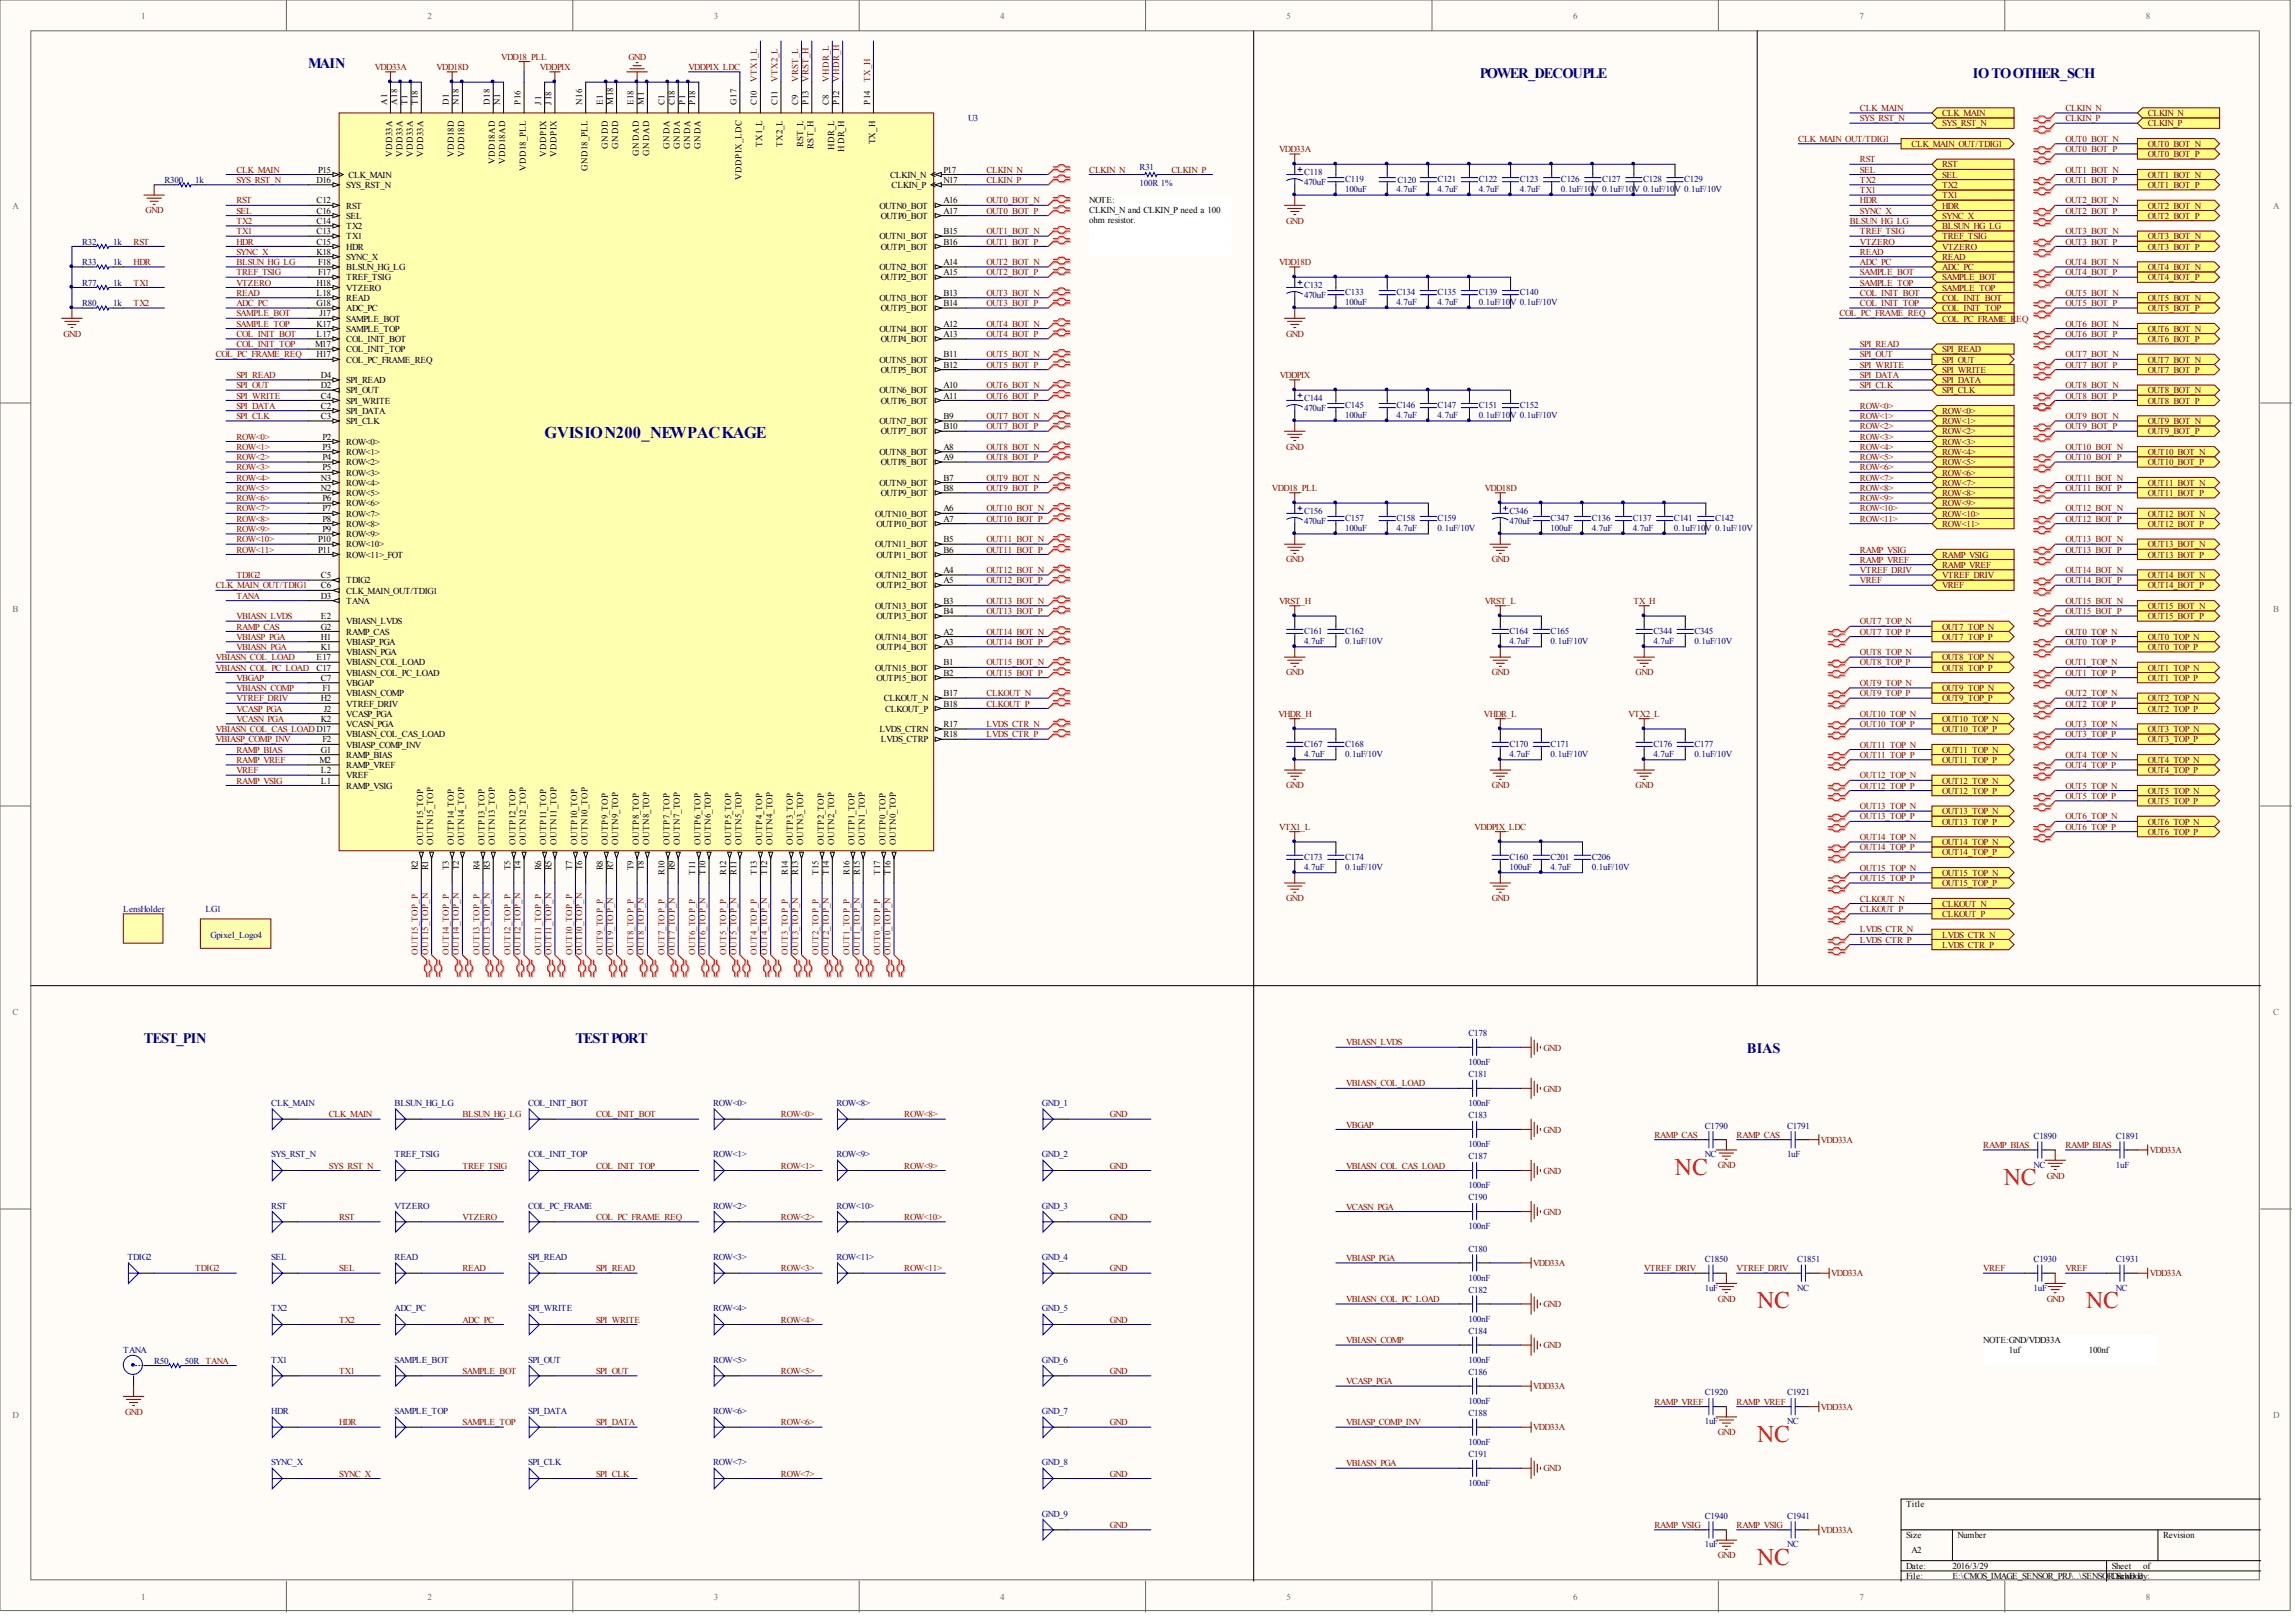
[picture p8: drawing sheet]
<svg xmlns="http://www.w3.org/2000/svg" width="566mm" height="399mm" viewBox="0 0 566 399" stroke-linecap="round" stroke-linejoin="round" font-family="sans-serif">
<defs><g id="words">
<g font-size="5.8" fill="#f00">
<text x="413.2" y="289.7">NC</text>
<text x="494.4" y="292.2">NC</text>
<text x="433.5" y="322.6">NC</text>
<text x="514.7" y="322.6">NC</text>
<text x="433.5" y="355.5">NC</text>
<text x="433.5" y="385.9">NC</text>
</g>
<text font-size="4.1" fill="#000080" x="134.4" y="107.9">GVISION200_NEWPACKAGE</text>
<g font-size="3.6" fill="#000080">
<text x="76.1" y="16.7">MAIN</text>
<text x="365.1" y="19.2">POWER_DECOUPLE</text>
<text x="486.8" y="19.2">IOTOOTHER_SCH</text>
<text x="35.5" y="257.2">TEST_PIN</text>
<text x="142" y="257.2">TESTPORT</text>
<text x="431" y="259.7">BIAS</text>
</g>
<g font-size="2.2" fill="#696969">
<text x="34.8" y="4.6">1</text>
<text x="105.5" y="4.6">2</text>
<text x="176.1" y="4.6">3</text>
<text x="246.8" y="4.6">4</text>
<text x="317.4" y="4.6">5</text>
<text x="388.1" y="4.6">6</text>
<text x="458.8" y="4.6">7</text>
<text x="529.4" y="4.6">8</text>
<text x="3.1" y="51.7">A</text>
<text x="560.8" y="51.7">A</text>
<text x="3.1" y="151">B</text>
<text x="560.8" y="151">B</text>
<text x="3.1" y="250.4">C</text>
<text x="560.8" y="250.4">C</text>
<text x="3.1" y="349.8">D</text>
<text x="560.8" y="349.8">D</text>
<text x="34.8" y="394.5">1</text>
<text x="105.5" y="394.5">2</text>
<text x="176.1" y="394.5">3</text>
<text x="246.8" y="394.5">4</text>
<text x="317.4" y="394.5">5</text>
<text x="388.1" y="394.5">6</text>
<text x="458.8" y="394.5">7</text>
<text x="529.4" y="394.5">8</text>
</g>
<g font-size="2.2" fill="#800000">
<text x="92.5" y="17.3">VDD33A</text>
<text x="107.7" y="17.3">VDD18D</text>
<text x="123.7" y="14.7">VDD18_PLL</text>
<text x="133.2" y="17.3">VDDPIX</text>
<text x="155.1" y="14.7">GND</text>
<text x="169.9" y="17.3">VDDPIX_LDC</text>
<text x="186.8" y="20.3" transform="rotate(-90 186.8 20.3)">VTX1_L</text>
<text x="191.8" y="20.3" transform="rotate(-90 191.8 20.3)">VTX2_L</text>
<text x="196.9" y="20.3" transform="rotate(-90 196.9 20.3)">VRST_L</text>
<text x="199.4" y="20.3" transform="rotate(-90 199.4 20.3)">VRST_H</text>
<text x="204.5" y="20.3" transform="rotate(-90 204.5 20.3)">VHDR_L</text>
<text x="207" y="20.3" transform="rotate(-90 207 20.3)">VHDR_H</text>
<text x="214.6" y="20.3" transform="rotate(-90 214.6 20.3)">TX_H</text>
<text x="458.9" y="27.4">CLK_MAIN</text>
<text x="458.9" y="29.9">SYS_RST_N</text>
<text x="479.2" y="28.6">CLK_MAIN</text>
<text x="509.6" y="27.4">CLKIN_N</text>
<text x="509.6" y="29.9">CLKIN_P</text>
<text x="529.9" y="28.6">CLKIN_N</text>
<text x="443.7" y="35">CLK_MAIN_OUT/TDIG1</text>
<text x="479.2" y="31.2">SYS_RST_N</text>
<text x="509.6" y="35">OUT0_BOT_N</text>
<text x="529.9" y="31.2">CLKIN_P</text>
<text x="315.6" y="37.5">VDD33A</text>
<text x="458.9" y="40">RST</text>
<text x="471.6" y="36.2">CLK_MAIN_OUT/TDIG1</text>
<text x="479.2" y="41.3">RST</text>
<text x="509.6" y="37.5">OUT0_BOT_P</text>
<text x="529.9" y="36.2">OUT0_BOT_N</text>
<text x="529.9" y="38.8">OUT0_BOT_P</text>
<text x="58.3" y="42.6">CLK_MAIN</text>
<text x="58.3" y="45.1">SYS_RST_N</text>
<text x="243.4" y="42.6">CLKIN_N</text>
<text x="243.4" y="45.1">CLKIN_P</text>
<text x="268.7" y="42.6">CLKIN_N</text>
<text x="289" y="42.6">CLKIN_P</text>
<text x="458.9" y="47.6">TX1</text>
<text x="458.9" y="42.6">SEL</text>
<text x="458.9" y="45.1">TX2</text>
<text x="479.2" y="43.8">SEL</text>
<text x="479.2" y="46.4">TX2</text>
<text x="509.6" y="45.1">OUT1_BOT_P</text>
<text x="509.6" y="42.6">OUT1_BOT_N</text>
<text x="529.9" y="43.8">OUT1_BOT_N</text>
<text x="529.9" y="46.4">OUT1_BOT_P</text>
<text x="35.9" y="52.6">GND</text>
<text x="58.3" y="52.7">SEL</text>
<text x="58.3" y="50.2">RST</text>
<text x="243.4" y="52.7">OUT0_BOT_P</text>
<text x="243.4" y="50.2">OUT0_BOT_N</text>
<text x="458.9" y="52.7">SYNC_X</text>
<text x="458.9" y="50.2">HDR</text>
<text x="479.2" y="54">SYNC_X</text>
<text x="479.2" y="48.9">TX1</text>
<text x="479.2" y="51.4">HDR</text>
<text x="509.6" y="52.7">OUT2_BOT_P</text>
<text x="509.6" y="50.2">OUT2_BOT_N</text>
<text x="529.9" y="51.4">OUT2_BOT_N</text>
<text x="529.9" y="54">OUT2_BOT_P</text>
<text x="58.3" y="55.2">TX2</text>
<text x="58.3" y="57.8">TX1</text>
<text x="243.4" y="57.8">OUT1_BOT_N</text>
<text x="317.3" y="55.2">GND</text>
<text x="456.3" y="55.2">BLSUN_HG_LG</text>
<text x="458.9" y="57.8">TREF_TSIG</text>
<text x="479.2" y="56.5">BLSUN_HG_LG</text>
<text x="479.2" y="59">TREF_TSIG</text>
<text x="509.6" y="57.8">OUT3_BOT_N</text>
<text x="529.9" y="59">OUT3_BOT_N</text>
<text x="33" y="60.3">RST</text>
<text x="33" y="65.4">HDR</text>
<text x="58.3" y="62.8">SYNC_X</text>
<text x="58.3" y="65.4">BLSUN_HG_LG</text>
<text x="58.3" y="60.3">HDR</text>
<text x="243.4" y="60.3">OUT1_BOT_P</text>
<text x="243.4" y="65.4">OUT2_BOT_N</text>
<text x="315.6" y="65.4">VDD18D</text>
<text x="458.9" y="65.4">ADC_PC</text>
<text x="458.9" y="62.8">READ</text>
<text x="458.9" y="60.3">VTZERO</text>
<text x="479.2" y="64.1">READ</text>
<text x="479.2" y="61.6">VTZERO</text>
<text x="509.6" y="60.3">OUT3_BOT_P</text>
<text x="509.6" y="65.4">OUT4_BOT_N</text>
<text x="529.9" y="61.6">OUT3_BOT_P</text>
<text x="33" y="70.4">TX1</text>
<text x="58.3" y="67.9">TREF_TSIG</text>
<text x="58.3" y="70.4">VTZERO</text>
<text x="243.4" y="67.9">OUT2_BOT_P</text>
<text x="458.9" y="67.9">SAMPLE_BOT</text>
<text x="458.9" y="70.4">SAMPLE_TOP</text>
<text x="479.2" y="66.6">ADC_PC</text>
<text x="479.2" y="69.2">SAMPLE_BOT</text>
<text x="479.2" y="71.7">SAMPLE_TOP</text>
<text x="509.6" y="67.9">OUT4_BOT_P</text>
<text x="529.9" y="66.6">OUT4_BOT_N</text>
<text x="529.9" y="69.2">OUT4_BOT_P</text>
<text x="33" y="75.5">TX2</text>
<text x="58.3" y="75.5">ADC_PC</text>
<text x="58.3" y="73">READ</text>
<text x="243.4" y="75.5">OUT3_BOT_P</text>
<text x="243.4" y="73">OUT3_BOT_N</text>
<text x="458.9" y="73">COL_INIT_BOT</text>
<text x="458.9" y="75.5">COL_INIT_TOP</text>
<text x="479.2" y="74.2">COL_INIT_BOT</text>
<text x="479.2" y="76.8">COL_INIT_TOP</text>
<text x="509.6" y="75.5">OUT5_BOT_P</text>
<text x="509.6" y="73">OUT5_BOT_N</text>
<text x="529.9" y="74.2">OUT5_BOT_N</text>
<text x="529.9" y="76.8">OUT5_BOT_P</text>
<text x="15.6" y="83">GND</text>
<text x="58.3" y="78">SAMPLE_BOT</text>
<text x="58.3" y="80.5">SAMPLE_TOP</text>
<text x="58.3" y="83.1">COL_INIT_BOT</text>
<text x="243.4" y="83.1">OUT4_BOT_P</text>
<text x="243.4" y="80.5">OUT4_BOT_N</text>
<text x="317.3" y="83">GND</text>
<text x="453.8" y="78">COL_PC_FRAME_REQ</text>
<text x="479.2" y="79.3">COL_PC_FRAME_R</text>
<text x="497.4" y="79.3">EQ</text>
<text x="509.6" y="83.1">OUT6_BOT_P</text>
<text x="509.6" y="80.5">OUT6_BOT_N</text>
<text x="529.9" y="81.8">OUT6_BOT_N</text>
<text x="53.2" y="88.1">COL_PC_FRAME_REQ</text>
<text x="58.3" y="85.6">COL_INIT_TOP</text>
<text x="243.4" y="88.1">OUT5_BOT_N</text>
<text x="458.9" y="85.6">SPI_READ</text>
<text x="458.9" y="88.1">SPI_OUT</text>
<text x="479.2" y="86.9">SPI_READ</text>
<text x="479.2" y="89.4">SPI_OUT</text>
<text x="509.6" y="88.1">OUT7_BOT_N</text>
<text x="529.9" y="84.3">OUT6_BOT_P</text>
<text x="529.9" y="89.4">OUT7_BOT_N</text>
<text x="58.3" y="93.2">SPI_READ</text>
<text x="58.3" y="95.7">SPI_OUT</text>
<text x="243.4" y="90.7">OUT5_BOT_P</text>
<text x="243.4" y="95.7">OUT6_BOT_N</text>
<text x="315.7" y="93.2">VDDPIX</text>
<text x="458.9" y="90.7">SPI_WRITE</text>
<text x="458.9" y="93.2">SPI_DATA</text>
<text x="458.9" y="95.7">SPI_CLK</text>
<text x="479.2" y="91.9">SPI_WRITE</text>
<text x="479.2" y="94.5">SPI_DATA</text>
<text x="509.6" y="90.7">OUT7_BOT_P</text>
<text x="509.6" y="95.7">OUT8_BOT_N</text>
<text x="529.9" y="91.9">OUT7_BOT_P</text>
<text x="58.3" y="98.3">SPI_WRITE</text>
<text x="58.3" y="100.8">SPI_DATA</text>
<text x="243.4" y="98.3">OUT6_BOT_P</text>
<text x="458.9" y="100.8">ROW&lt;0&gt;</text>
<text x="479.2" y="97">SPI_CLK</text>
<text x="509.6" y="98.3">OUT8_BOT_P</text>
<text x="529.9" y="97">OUT8_BOT_N</text>
<text x="529.9" y="99.5">OUT8_BOT_P</text>
<text x="58.3" y="103.3">SPI_CLK</text>
<text x="243.4" y="105.9">OUT7_BOT_P</text>
<text x="243.4" y="103.3">OUT7_BOT_N</text>
<text x="458.9" y="103.3">ROW&lt;1&gt;</text>
<text x="458.9" y="105.9">ROW&lt;2&gt;</text>
<text x="479.2" y="102.1">ROW&lt;0&gt;</text>
<text x="479.2" y="104.6">ROW&lt;1&gt;</text>
<text x="479.2" y="107.1">ROW&lt;2&gt;</text>
<text x="509.6" y="105.9">OUT9_BOT_P</text>
<text x="509.6" y="103.3">OUT9_BOT_N</text>
<text x="529.9" y="104.6">OUT9_BOT_N</text>
<text x="529.9" y="107.1">OUT9_BOT_P</text>
<text x="58.3" y="108.4">ROW&lt;0&gt;</text>
<text x="58.3" y="110.9">ROW&lt;1&gt;</text>
<text x="58.3" y="113.5">ROW&lt;2&gt;</text>
<text x="243.4" y="113.5">OUT8_BOT_P</text>
<text x="243.4" y="110.9">OUT8_BOT_N</text>
<text x="317.3" y="110.9">GND</text>
<text x="458.9" y="108.4">ROW&lt;3&gt;</text>
<text x="458.9" y="110.9">ROW&lt;4&gt;</text>
<text x="458.9" y="113.5">ROW&lt;5&gt;</text>
<text x="479.2" y="109.7">ROW&lt;3&gt;</text>
<text x="479.2" y="112.2">ROW&lt;4&gt;</text>
<text x="509.6" y="113.5">OUT10_BOT_P</text>
<text x="509.6" y="110.9">OUT10_BOT_N</text>
<text x="529.9" y="112.2">OUT10_BOT_N</text>
<text x="58.3" y="116">ROW&lt;3&gt;</text>
<text x="58.3" y="118.5">ROW&lt;4&gt;</text>
<text x="243.4" y="118.5">OUT9_BOT_N</text>
<text x="458.9" y="116">ROW&lt;6&gt;</text>
<text x="458.9" y="118.5">ROW&lt;7&gt;</text>
<text x="479.2" y="114.7">ROW&lt;5&gt;</text>
<text x="479.2" y="117.3">ROW&lt;6&gt;</text>
<text x="479.2" y="119.8">ROW&lt;7&gt;</text>
<text x="509.6" y="118.5">OUT11_BOT_N</text>
<text x="529.9" y="114.7">OUT10_BOT_P</text>
<text x="529.9" y="119.8">OUT11_BOT_N</text>
<text x="58.3" y="121.1">ROW&lt;5&gt;</text>
<text x="58.3" y="123.6">ROW&lt;6&gt;</text>
<text x="243.4" y="121.1">OUT9_BOT_P</text>
<text x="313.8" y="121.1">VDD18_PLL</text>
<text x="366.3" y="121.1">VDD18D</text>
<text x="458.9" y="121.1">ROW&lt;8&gt;</text>
<text x="458.9" y="123.6">ROW&lt;9&gt;</text>
<text x="479.2" y="122.3">ROW&lt;8&gt;</text>
<text x="479.2" y="124.9">ROW&lt;9&gt;</text>
<text x="509.6" y="121.1">OUT11_BOT_P</text>
<text x="529.9" y="122.3">OUT11_BOT_P</text>
<text x="58.3" y="126.1">ROW&lt;7&gt;</text>
<text x="58.3" y="128.7">ROW&lt;8&gt;</text>
<text x="58.3" y="131.2">ROW&lt;9&gt;</text>
<text x="243.4" y="128.7">OUT10_BOT_P</text>
<text x="243.4" y="126.1">OUT10_BOT_N</text>
<text x="458.9" y="126.1">ROW&lt;10&gt;</text>
<text x="458.9" y="128.7">ROW&lt;11&gt;</text>
<text x="479.2" y="127.4">ROW&lt;10&gt;</text>
<text x="479.2" y="129.9">ROW&lt;11&gt;</text>
<text x="509.6" y="128.7">OUT12_BOT_P</text>
<text x="509.6" y="126.1">OUT12_BOT_N</text>
<text x="529.9" y="127.4">OUT12_BOT_N</text>
<text x="529.9" y="129.9">OUT12_BOT_P</text>
<text x="58.3" y="133.7">ROW&lt;10&gt;</text>
<text x="58.3" y="136.3">ROW&lt;11&gt;</text>
<text x="243.4" y="136.3">OUT11_BOT_P</text>
<text x="243.4" y="133.7">OUT11_BOT_N</text>
<text x="458.9" y="136.3">RAMP_VSIG</text>
<text x="479.2" y="137.5">RAMP_VSIG</text>
<text x="509.6" y="136.3">OUT13_BOT_P</text>
<text x="509.6" y="133.7">OUT13_BOT_N</text>
<text x="529.9" y="135">OUT13_BOT_N</text>
<text x="529.9" y="137.5">OUT13_BOT_P</text>
<text x="58.3" y="142.6">TDIG2</text>
<text x="243.4" y="143.8">OUT12_BOT_P</text>
<text x="243.4" y="141.3">OUT12_BOT_N</text>
<text x="317.3" y="138.7">GND</text>
<text x="368" y="138.7">GND</text>
<text x="458.9" y="138.8">RAMP_VREF</text>
<text x="458.9" y="143.8">VREF</text>
<text x="458.9" y="141.3">VTREF_DRIV</text>
<text x="479.2" y="140">RAMP_VREF</text>
<text x="479.2" y="142.6">VTREF_DRIV</text>
<text x="509.6" y="143.8">OUT14_BOT_P</text>
<text x="509.6" y="141.3">OUT14_BOT_N</text>
<text x="529.9" y="142.6">OUT14_BOT_N</text>
<text x="53.2" y="145.1">CLK_MAIN_OUT/TDIG1</text>
<text x="58.3" y="147.6">TANA</text>
<text x="243.4" y="148.9">OUT13_BOT_N</text>
<text x="315.6" y="148.9">VRST_H</text>
<text x="366.3" y="148.9">VRST_L</text>
<text x="403" y="148.9">TX_H</text>
<text x="479.2" y="145.1">VREF</text>
<text x="509.6" y="148.9">OUT15_BOT_N</text>
<text x="529.9" y="145.1">OUT14_BOT_P</text>
<text x="58.3" y="152.7">VBIASN_LVDS</text>
<text x="58.3" y="155.2">RAMP_CAS</text>
<text x="243.4" y="151.4">OUT13_BOT_P</text>
<text x="458.9" y="154">OUT7_TOP_N</text>
<text x="479.2" y="155.2">OUT7_TOP_N</text>
<text x="509.6" y="151.4">OUT15_BOT_P</text>
<text x="529.9" y="150.2">OUT15_BOT_N</text>
<text x="529.9" y="152.7">OUT15_BOT_P</text>
<text x="58.3" y="160.3">VBIASN_PGA</text>
<text x="58.3" y="157.8">VBIASP_PGA</text>
<text x="243.4" y="159">OUT14_BOT_P</text>
<text x="243.4" y="156.5">OUT14_BOT_N</text>
<text x="458.9" y="156.5">OUT7_TOP_P</text>
<text x="458.9" y="161.6">OUT8_TOP_N</text>
<text x="479.2" y="157.8">OUT7_TOP_P</text>
<text x="509.6" y="159">OUT0_TOP_P</text>
<text x="509.6" y="156.5">OUT0_TOP_N</text>
<text x="529.9" y="157.8">OUT0_TOP_N</text>
<text x="529.9" y="160.3">OUT0_TOP_P</text>
<text x="53.2" y="165.4">VBIASN_COL_PC_LOAD</text>
<text x="53.2" y="162.8">VBIASN_COL_LOAD</text>
<text x="58.3" y="167.9">VBGAP</text>
<text x="243.4" y="166.6">OUT15_BOT_P</text>
<text x="243.4" y="164.1">OUT15_BOT_N</text>
<text x="317.3" y="166.6">GND</text>
<text x="368" y="166.6">GND</text>
<text x="403.5" y="166.6">GND</text>
<text x="458.9" y="164.1">OUT8_TOP_P</text>
<text x="479.2" y="162.8">OUT8_TOP_N</text>
<text x="479.2" y="165.4">OUT8_TOP_P</text>
<text x="509.6" y="166.6">OUT1_TOP_P</text>
<text x="509.6" y="164.1">OUT1_TOP_N</text>
<text x="529.9" y="165.4">OUT1_TOP_N</text>
<text x="529.9" y="167.9">OUT1_TOP_P</text>
<text x="58.3" y="170.4">VBIASN_COMP</text>
<text x="58.3" y="173">VTREF_DRIV</text>
<text x="243.4" y="171.7">CLKOUT_N</text>
<text x="458.9" y="171.7">OUT9_TOP_P</text>
<text x="458.9" y="169.2">OUT9_TOP_N</text>
<text x="479.2" y="170.4">OUT9_TOP_N</text>
<text x="479.2" y="173">OUT9_TOP_P</text>
<text x="509.6" y="171.7">OUT2_TOP_N</text>
<text x="529.9" y="173">OUT2_TOP_N</text>
<text x="58.3" y="175.5">VCASP_PGA</text>
<text x="58.3" y="178">VCASN_PGA</text>
<text x="243.4" y="174.2">CLKOUT_P</text>
<text x="243.4" y="179.3">LVDS_CTR_N</text>
<text x="315.4" y="176.8">VHDR_H</text>
<text x="366.1" y="176.8">VHDR_L</text>
<text x="401.8" y="176.8">VTX2_L</text>
<text x="458.9" y="179.3">OUT10_TOP_P</text>
<text x="458.9" y="176.8">OUT10_TOP_N</text>
<text x="479.2" y="178">OUT10_TOP_N</text>
<text x="509.6" y="174.2">OUT2_TOP_P</text>
<text x="509.6" y="179.3">OUT3_TOP_N</text>
<text x="529.9" y="175.5">OUT2_TOP_P</text>
<text x="53.2" y="183.1">VBIASP_COMP_INV</text>
<text x="53.2" y="180.6">VBIASN_COL_CAS_LOAD D17</text>
<text x="58.3" y="185.6">RAMP_BIAS</text>
<text x="243.4" y="181.8">LVDS_CTR_P</text>
<text x="458.9" y="184.4">OUT11_TOP_N</text>
<text x="479.2" y="180.6">OUT10_TOP_P</text>
<text x="479.2" y="185.6">OUT11_TOP_N</text>
<text x="509.6" y="181.8">OUT3_TOP_P</text>
<text x="529.9" y="180.6">OUT3_TOP_N</text>
<text x="529.9" y="183.1">OUT3_TOP_P</text>
<text x="58.3" y="188.2">RAMP_VREF</text>
<text x="58.3" y="190.7">VREF</text>
<text x="458.9" y="186.9">OUT11_TOP_P</text>
<text x="458.9" y="192">OUT12_TOP_N</text>
<text x="479.2" y="188.2">OUT11_TOP_P</text>
<text x="509.6" y="189.4">OUT4_TOP_P</text>
<text x="509.6" y="186.9">OUT4_TOP_N</text>
<text x="529.9" y="188.2">OUT4_TOP_N</text>
<text x="529.9" y="190.7">OUT4_TOP_P</text>
<text x="58.3" y="193.2">RAMP_VSIG</text>
<text x="317.3" y="194.4">GND</text>
<text x="368" y="194.4">GND</text>
<text x="403.5" y="194.4">GND</text>
<text x="458.9" y="194.5">OUT12_TOP_P</text>
<text x="479.2" y="193.2">OUT12_TOP_N</text>
<text x="479.2" y="195.8">OUT12_TOP_P</text>
<text x="509.6" y="197">OUT5_TOP_P</text>
<text x="509.6" y="194.5">OUT5_TOP_N</text>
<text x="529.9" y="195.8">OUT5_TOP_N</text>
<text x="458.9" y="202.1">OUT13_TOP_P</text>
<text x="458.9" y="199.6">OUT13_TOP_N</text>
<text x="479.2" y="200.8">OUT13_TOP_N</text>
<text x="479.2" y="203.3">OUT13_TOP_P</text>
<text x="509.6" y="202.1">OUT6_TOP_N</text>
<text x="529.9" y="198.3">OUT5_TOP_P</text>
<text x="529.9" y="203.3">OUT6_TOP_N</text>
<text x="315.6" y="204.6">VTX1_L</text>
<text x="363.8" y="204.6">VDDPIX_LDC</text>
<text x="458.9" y="209.7">OUT14_TOP_P</text>
<text x="458.9" y="207.1">OUT14_TOP_N</text>
<text x="479.2" y="208.4">OUT14_TOP_N</text>
<text x="509.6" y="204.6">OUT6_TOP_P</text>
<text x="529.9" y="205.9">OUT6_TOP_P</text>
<text x="458.9" y="214.7">OUT15_TOP_N</text>
<text x="479.2" y="210.9">OUT14_TOP_P</text>
<text x="458.9" y="217.3">OUT15_TOP_P</text>
<text x="479.2" y="216">OUT15_TOP_N</text>
<text x="479.2" y="218.5">OUT15_TOP_P</text>
<text x="317.3" y="222.3">GND</text>
<text x="368" y="222.3">GND</text>
<text x="458.9" y="224.9">CLKOUT_P</text>
<text x="458.9" y="222.3">CLKOUT_N</text>
<text x="479.2" y="223.6">CLKOUT_N</text>
<text x="479.2" y="226.1">CLKOUT_P</text>
<text x="458.9" y="232.5">LVDS_CTR_P</text>
<text x="458.9" y="229.9">LVDS_CTR_N</text>
<text x="479.2" y="231.2">LVDS_CTR_N</text>
<text x="479.2" y="233.7">LVDS_CTR_P</text>
<text x="103.1" y="235.5" transform="rotate(-90 103.1 235.5)">OUT15_TOP_P</text>
<text x="105.6" y="235.5" transform="rotate(-90 105.6 235.5)">OUT15_TOP_N</text>
<text x="110.7" y="235.5" transform="rotate(-90 110.7 235.5)">OUT14_TOP_P</text>
<text x="113.2" y="235.5" transform="rotate(-90 113.2 235.5)">OUT14_TOP_N</text>
<text x="118.3" y="235.5" transform="rotate(-90 118.3 235.5)">OUT13_TOP_P</text>
<text x="120.8" y="235.5" transform="rotate(-90 120.8 235.5)">OUT13_TOP_N</text>
<text x="125.9" y="235.5" transform="rotate(-90 125.9 235.5)">OUT12_TOP_P</text>
<text x="128.4" y="235.5" transform="rotate(-90 128.4 235.5)">OUT12_TOP_N</text>
<text x="133.5" y="235.5" transform="rotate(-90 133.5 235.5)">OUT11_TOP_P</text>
<text x="136.1" y="235.5" transform="rotate(-90 136.1 235.5)">OUT11_TOP_N</text>
<text x="141.1" y="235.5" transform="rotate(-90 141.1 235.5)">OUT10_TOP_P</text>
<text x="143.7" y="235.5" transform="rotate(-90 143.7 235.5)">OUT10_TOP_N</text>
<text x="148.7" y="235.5" transform="rotate(-90 148.7 235.5)">OUT9_TOP_P</text>
<text x="151.3" y="235.5" transform="rotate(-90 151.3 235.5)">OUT9_TOP_N</text>
<text x="156.3" y="235.5" transform="rotate(-90 156.3 235.5)">OUT8_TOP_P</text>
<text x="158.9" y="235.5" transform="rotate(-90 158.9 235.5)">OUT8_TOP_N</text>
<text x="163.9" y="235.5" transform="rotate(-90 163.9 235.5)">OUT7_TOP_P</text>
<text x="166.5" y="235.5" transform="rotate(-90 166.5 235.5)">OUT7_TOP_N</text>
<text x="171.5" y="235.5" transform="rotate(-90 171.5 235.5)">OUT6_TOP_P</text>
<text x="174.1" y="235.5" transform="rotate(-90 174.1 235.5)">OUT6_TOP_N</text>
<text x="179.2" y="235.5" transform="rotate(-90 179.2 235.5)">OUT5_TOP_P</text>
<text x="181.7" y="235.5" transform="rotate(-90 181.7 235.5)">OUT5_TOP_N</text>
<text x="186.8" y="235.5" transform="rotate(-90 186.8 235.5)">OUT4_TOP_P</text>
<text x="189.3" y="235.5" transform="rotate(-90 189.3 235.5)">OUT4_TOP_N</text>
<text x="194.4" y="235.5" transform="rotate(-90 194.4 235.5)">OUT3_TOP_P</text>
<text x="196.9" y="235.5" transform="rotate(-90 196.9 235.5)">OUT3_TOP_N</text>
<text x="202" y="235.5" transform="rotate(-90 202 235.5)">OUT2_TOP_P</text>
<text x="204.5" y="235.5" transform="rotate(-90 204.5 235.5)">OUT2_TOP_N</text>
<text x="209.6" y="235.5" transform="rotate(-90 209.6 235.5)">OUT1_TOP_P</text>
<text x="212.1" y="235.5" transform="rotate(-90 212.1 235.5)">OUT1_TOP_N</text>
<text x="217.2" y="235.5" transform="rotate(-90 217.2 235.5)">OUT0_TOP_P</text>
<text x="219.7" y="235.5" transform="rotate(-90 219.7 235.5)">OUT0_TOP_N</text>
<text x="332.1" y="257.8">VBIASN_LVDS</text>
<text x="380.8" y="259.1">GND</text>
<text x="332.1" y="267.9">VBIASN_COL_LOAD</text>
<text x="380.8" y="269.2">GND</text>
<text x="81.1" y="275.5">CLK_MAIN</text>
<text x="114.1" y="275.5">BLSUN_HG_LG</text>
<text x="147" y="275.5">COL_INIT_BOT</text>
<text x="192.7" y="275.5">ROW&lt;0&gt;</text>
<text x="223.1" y="275.5">ROW&lt;8&gt;</text>
<text x="273.8" y="275.5">GND</text>
<text x="332.1" y="278">VBGAP</text>
<text x="380.8" y="279.3">GND</text>
<text x="408.2" y="280.6">RAMP_CAS</text>
<text x="428.5" y="280.6">RAMP_CAS</text>
<text x="449.2" y="281.8">VDD33A</text>
<text x="489.3" y="283.1">RAMP_BIAS</text>
<text x="509.6" y="283.1">RAMP_BIAS</text>
<text x="530.4" y="284.4">VDD33A</text>
<text x="81.1" y="288.2">SYS_RST_N</text>
<text x="114.1" y="288.2">TREF_TSIG</text>
<text x="147" y="288.2">COL_INIT_TOP</text>
<text x="192.7" y="288.2">ROW&lt;1&gt;</text>
<text x="223.1" y="288.2">ROW&lt;9&gt;</text>
<text x="273.8" y="288.2">GND</text>
<text x="332.1" y="288.2">VBIASN_COL_CAS_LOAD</text>
<text x="380.8" y="289.4">GND</text>
<text x="423.8" y="288.1">GND</text>
<text x="504.9" y="290.6">GND</text>
<text x="332.1" y="298.3">VCASN_PGA</text>
<text x="380.8" y="299.6">GND</text>
<text x="83.7" y="300.8">RST</text>
<text x="114.1" y="300.8">VTZERO</text>
<text x="147" y="300.8">COL_PC_FRAME_REQ</text>
<text x="192.7" y="300.8">ROW&lt;2&gt;</text>
<text x="223.1" y="300.8">ROW&lt;10&gt;</text>
<text x="273.8" y="300.8">GND</text>
<text x="332.1" y="311">VBIASP_PGA</text>
<text x="48.2" y="313.5">TDIG2</text>
<text x="83.7" y="313.5">SEL</text>
<text x="114.1" y="313.5">READ</text>
<text x="147" y="313.5">SPI_READ</text>
<text x="192.7" y="313.5">ROW&lt;3&gt;</text>
<text x="223.1" y="313.5">ROW&lt;11&gt;</text>
<text x="273.8" y="313.5">GND</text>
<text x="378.3" y="312.2">VDD33A</text>
<text x="405.6" y="313.5">VTREF_DRIV</text>
<text x="428.5" y="313.5">VTREF_DRIV</text>
<text x="451.8" y="314.8">VDD33A</text>
<text x="489.3" y="313.5">VREF</text>
<text x="509.6" y="313.5">VREF</text>
<text x="530.4" y="314.8">VDD33A</text>
<text x="332.1" y="321.1">VBIASN_COL_PC_LOAD</text>
<text x="380.8" y="322.3">GND</text>
<text x="423.8" y="321">GND</text>
<text x="504.9" y="321">GND</text>
<text x="83.7" y="326.1">TX2</text>
<text x="114.1" y="326.1">ADC_PC</text>
<text x="147" y="326.1">SPI_WRITE</text>
<text x="192.7" y="326.1">ROW&lt;4&gt;</text>
<text x="273.8" y="326.1">GND</text>
<text x="332.1" y="331.2">VBIASN_COMP</text>
<text x="380.8" y="332.5">GND</text>
<text x="83.7" y="338.8">TX1</text>
<text x="114.1" y="338.8">SAMPLE_BOT</text>
<text x="147" y="338.8">SPI_OUT</text>
<text x="192.7" y="338.8">ROW&lt;5&gt;</text>
<text x="273.8" y="338.8">GND</text>
<text x="332.1" y="341.3">VCASP_PGA</text>
<text x="378.3" y="342.6">VDD33A</text>
<text x="408.2" y="346.4">RAMP_VREF</text>
<text x="428.5" y="346.4">RAMP_VREF</text>
<text x="449.2" y="347.7">VDD33A</text>
<text x="30.9" y="348.9">GND</text>
<text x="83.7" y="351.5">HDR</text>
<text x="114.1" y="351.5">SAMPLE_TOP</text>
<text x="147" y="351.5">SPI_DATA</text>
<text x="192.7" y="351.5">ROW&lt;6&gt;</text>
<text x="273.8" y="351.5">GND</text>
<text x="332.1" y="351.5">VBIASP_COMP_INV</text>
<text x="378.3" y="352.7">VDD33A</text>
<text x="423.8" y="353.9">GND</text>
<text x="83.7" y="364.1">SYNC_X</text>
<text x="147" y="364.1">SPI_CLK</text>
<text x="192.7" y="364.1">ROW&lt;7&gt;</text>
<text x="273.8" y="364.1">GND</text>
<text x="332.1" y="361.6">VBIASN_PGA</text>
<text x="380.8" y="362.9">GND</text>
<text x="273.8" y="376.8">GND</text>
<text x="408.2" y="376.8">RAMP_VSIG</text>
<text x="428.5" y="376.8">RAMP_VSIG</text>
<text x="449.2" y="378.1">VDD33A</text>
<text x="423.8" y="384.3">GND</text>
</g>
<g font-size="2.2">
<text x="95.5" y="25.8" transform="rotate(-90 95.5 25.8)">A1</text>
<text x="98" y="25.8" transform="rotate(-90 98 25.8)">A18</text>
<text x="100.6" y="25.8" transform="rotate(-90 100.6 25.8)">T1</text>
<text x="103.1" y="25.8" transform="rotate(-90 103.1 25.8)">T18</text>
<text x="110.7" y="25.8" transform="rotate(-90 110.7 25.8)">D1</text>
<text x="113.2" y="25.8" transform="rotate(-90 113.2 25.8)">N18</text>
<text x="120.8" y="25.8" transform="rotate(-90 120.8 25.8)">D18</text>
<text x="123.4" y="25.8" transform="rotate(-90 123.4 25.8)">N1</text>
<text x="128.4" y="25.8" transform="rotate(-90 128.4 25.8)">P16</text>
<text x="133.5" y="25.8" transform="rotate(-90 133.5 25.8)">J1</text>
<text x="136.1" y="25.8" transform="rotate(-90 136.1 25.8)">J18</text>
<text x="143.7" y="25.8" transform="rotate(-90 143.7 25.8)">N16</text>
<text x="148.7" y="25.8" transform="rotate(-90 148.7 25.8)">E1</text>
<text x="151.3" y="25.8" transform="rotate(-90 151.3 25.8)">M18</text>
<text x="156.3" y="25.8" transform="rotate(-90 156.3 25.8)">E18</text>
<text x="158.9" y="25.8" transform="rotate(-90 158.9 25.8)">M1</text>
<text x="163.9" y="25.8" transform="rotate(-90 163.9 25.8)">C1</text>
<text x="166.5" y="25.8" transform="rotate(-90 166.5 25.8)">C18</text>
<text x="169" y="25.8" transform="rotate(-90 169 25.8)">P1</text>
<text x="171.5" y="25.8" transform="rotate(-90 171.5 25.8)">P18</text>
<text x="181.7" y="25.8" transform="rotate(-90 181.7 25.8)">G17</text>
<text x="186.8" y="25.8" transform="rotate(-90 186.8 25.8)">C10</text>
<text x="191.8" y="25.8" transform="rotate(-90 191.8 25.8)">C11</text>
<text x="196.9" y="25.8" transform="rotate(-90 196.9 25.8)">C9</text>
<text x="199.4" y="25.8" transform="rotate(-90 199.4 25.8)">P13</text>
<text x="204.5" y="25.8" transform="rotate(-90 204.5 25.8)">C8</text>
<text x="207" y="25.8" transform="rotate(-90 207 25.8)">P12</text>
<text x="214.6" y="25.8" transform="rotate(-90 214.6 25.8)">P14</text>
<text x="215.9" y="35.6" transform="rotate(-90 215.9 35.6)">TX_H</text>
<text x="96.8" y="38.8" transform="rotate(-90 96.8 38.8)">VDD33A</text>
<text x="99.3" y="38.8" transform="rotate(-90 99.3 38.8)">VDD33A</text>
<text x="101.8" y="38.8" transform="rotate(-90 101.8 38.8)">VDD33A</text>
<text x="104.4" y="38.8" transform="rotate(-90 104.4 38.8)">VDD33A</text>
<text x="112" y="38.8" transform="rotate(-90 112 38.8)">VDD18D</text>
<text x="114.5" y="38.8" transform="rotate(-90 114.5 38.8)">VDD18D</text>
<text x="122.1" y="40.5" transform="rotate(-90 122.1 40.5)">VDD18AD</text>
<text x="124.6" y="40.5" transform="rotate(-90 124.6 40.5)">VDD18AD</text>
<text x="134.8" y="38.8" transform="rotate(-90 134.8 38.8)">VDDPIX</text>
<text x="137.3" y="38.8" transform="rotate(-90 137.3 38.8)">VDDPIX</text>
<text x="150" y="36.7" transform="rotate(-90 150 36.7)">GNDD</text>
<text x="152.5" y="36.7" transform="rotate(-90 152.5 36.7)">GNDD</text>
<text x="157.6" y="38.4" transform="rotate(-90 157.6 38.4)">GNDAD</text>
<text x="160.1" y="38.4" transform="rotate(-90 160.1 38.4)">GNDAD</text>
<text x="165.2" y="36.7" transform="rotate(-90 165.2 36.7)">GNDA</text>
<text x="167.7" y="36.7" transform="rotate(-90 167.7 36.7)">GNDA</text>
<text x="170.3" y="36.7" transform="rotate(-90 170.3 36.7)">GNDA</text>
<text x="172.8" y="36.7" transform="rotate(-90 172.8 36.7)">GNDA</text>
<text x="188" y="36.3" transform="rotate(-90 188 36.3)">TX1_L</text>
<text x="193.1" y="36.3" transform="rotate(-90 193.1 36.3)">TX2_L</text>
<text x="198.2" y="36.3" transform="rotate(-90 198.2 36.3)">RST_L</text>
<text x="200.7" y="36.7" transform="rotate(-90 200.7 36.7)">RST_H</text>
<text x="205.8" y="37" transform="rotate(-90 205.8 37)">HDR_L</text>
<text x="208.3" y="37.4" transform="rotate(-90 208.3 37.4)">HDR_H</text>
<text x="78.1" y="45.1">D16</text>
<text x="78.5" y="42.6">P15</text>
<text x="85.4" y="46.4">SYS_RST_N</text>
<text x="85.9" y="43.8">CLK_MAIN</text>
<text x="129.7" y="42.3" transform="rotate(-90 129.7 42.3)">VDD18_PLL</text>
<text x="144.9" y="42.3" transform="rotate(-90 144.9 42.3)">GND18_PLL</text>
<text x="183" y="44.4" transform="rotate(-90 183 44.4)">VDDPIX_LDC</text>
<text x="219.6" y="43.8">CLKIN_N</text>
<text x="220" y="46.4">CLKIN_P</text>
<text x="232.7" y="42.6">P17</text>
<text x="232.7" y="45.1">N17</text>
<text x="78.1" y="50.2">C12</text>
<text x="78.1" y="52.7">C16</text>
<text x="85.4" y="51.4">RST</text>
<text x="85.4" y="54">SEL</text>
<text x="217" y="51.4">OUTN0_BOT</text>
<text x="217.3" y="54">OUTP0_BOT</text>
<text x="232.7" y="50.2">A16</text>
<text x="232.7" y="52.7">A17</text>
<text x="268.7" y="50.1">NOTE:</text>
<text x="268.7" y="52.5">CLKIN_N and CLKIN_P need a 100</text>
<text x="78.1" y="55.2">C14</text>
<text x="78.1" y="57.8">C13</text>
<text x="85.4" y="56.5">TX2</text>
<text x="85.4" y="59">TX1</text>
<text x="217" y="59">OUTN1_BOT</text>
<text x="232.7" y="57.8">B15</text>
<text x="268.7" y="55">ohm resistor.</text>
<text x="78.1" y="60.3">C15</text>
<text x="78.1" y="62.8">K18</text>
<text x="78.5" y="65.4">F18</text>
<text x="85.4" y="61.6">HDR</text>
<text x="85.4" y="64.1">SYNC_X</text>
<text x="217.3" y="61.6">OUTP1_BOT</text>
<text x="232.7" y="60.3">B16</text>
<text x="232.7" y="65.4">A14</text>
<text x="78.1" y="70.4">H18</text>
<text x="78.5" y="67.9">F17</text>
<text x="85.4" y="69.2">TREF_TSIG</text>
<text x="85.4" y="66.6">BLSUN_HG_LG</text>
<text x="85.4" y="71.7">VTZERO</text>
<text x="217" y="66.6">OUTN2_BOT</text>
<text x="217.3" y="69.2">OUTP2_BOT</text>
<text x="232.7" y="67.9">A15</text>
<text x="78.1" y="75.5">G18</text>
<text x="78.1" y="73">L18</text>
<text x="85.4" y="76.8">ADC_PC</text>
<text x="85.4" y="74.2">READ</text>
<text x="217" y="74.2">OUTN3_BOT</text>
<text x="217.3" y="76.8">OUTP3_BOT</text>
<text x="232.7" y="73">B13</text>
<text x="232.7" y="75.5">B14</text>
<text x="78.1" y="80.5">K17</text>
<text x="78.1" y="83.1">L17</text>
<text x="78.8" y="78">J17</text>
<text x="85.4" y="79.3">SAMPLE_BOT</text>
<text x="85.4" y="81.8">SAMPLE_TOP</text>
<text x="217" y="81.8">OUTN4_BOT</text>
<text x="232.7" y="80.5">A12</text>
<text x="232.7" y="83.1">A13</text>
<text x="77.8" y="85.6">M17</text>
<text x="78.1" y="88.1">H17</text>
<text x="85.4" y="89.4">COL_PC_FRAME_REQ</text>
<text x="85.4" y="84.3">COL_INIT_BOT</text>
<text x="85.4" y="86.9">COL_INIT_TOP</text>
<text x="217" y="89.4">OUTN5_BOT</text>
<text x="217.3" y="84.3">OUTP4_BOT</text>
<text x="232.7" y="88.1">B11</text>
<text x="79.2" y="93.2">D4</text>
<text x="79.2" y="95.7">D2</text>
<text x="85.4" y="94.5">SPI_READ</text>
<text x="217.3" y="91.9">OUTP5_BOT</text>
<text x="232.7" y="90.7">B12</text>
<text x="232.7" y="95.7">A10</text>
<text x="79.2" y="98.3">C4</text>
<text x="79.2" y="100.8">C2</text>
<text x="85.4" y="99.5">SPI_WRITE</text>
<text x="85.4" y="97">SPI_OUT</text>
<text x="217" y="97">OUTN6_BOT</text>
<text x="217.3" y="99.5">OUTP6_BOT</text>
<text x="232.7" y="98.3">A11</text>
<text x="79.2" y="103.3">C3</text>
<text x="85.4" y="102.1">SPI_DATA</text>
<text x="85.4" y="104.6">SPI_CLK</text>
<text x="217" y="104.6">OUTN7_BOT</text>
<text x="217.3" y="107.1">OUTP7_BOT</text>
<text x="232.7" y="103.3">B9</text>
<text x="232.7" y="105.9">B10</text>
<text x="79.5" y="108.4">P2</text>
<text x="79.5" y="110.9">P3</text>
<text x="79.5" y="113.5">P4</text>
<text x="85.4" y="109.7">ROW&lt;0&gt;</text>
<text x="85.4" y="112.2">ROW&lt;1&gt;</text>
<text x="217" y="112.2">OUTN8_BOT</text>
<text x="232.7" y="110.9">A8</text>
<text x="232.7" y="113.5">A9</text>
<text x="79.2" y="118.5">N3</text>
<text x="79.5" y="116">P5</text>
<text x="85.4" y="114.7">ROW&lt;2&gt;</text>
<text x="85.4" y="117.3">ROW&lt;3&gt;</text>
<text x="85.4" y="119.8">ROW&lt;4&gt;</text>
<text x="217" y="119.8">OUTN9_BOT</text>
<text x="217.3" y="114.7">OUTP8_BOT</text>
<text x="232.7" y="118.5">B7</text>
<text x="79.2" y="121.1">N2</text>
<text x="79.5" y="123.6">P6</text>
<text x="85.4" y="122.3">ROW&lt;5&gt;</text>
<text x="85.4" y="124.9">ROW&lt;6&gt;</text>
<text x="217.3" y="122.3">OUTP9_BOT</text>
<text x="232.7" y="121.1">B8</text>
<text x="79.5" y="126.1">P7</text>
<text x="79.5" y="128.7">P8</text>
<text x="79.5" y="131.2">P9</text>
<text x="85.4" y="127.4">ROW&lt;7&gt;</text>
<text x="85.4" y="129.9">ROW&lt;8&gt;</text>
<text x="215.9" y="127.4">OUTN10_BOT</text>
<text x="216.3" y="129.9">OUTP10_BOT</text>
<text x="232.7" y="126.1">A6</text>
<text x="232.7" y="128.7">A7</text>
<text x="78.5" y="133.7">P10</text>
<text x="78.5" y="136.3">P11</text>
<text x="85.4" y="132.5">ROW&lt;9&gt;</text>
<text x="85.4" y="135">ROW&lt;10&gt;</text>
<text x="85.4" y="137.5">ROW&lt;11&gt;_FOT</text>
<text x="215.9" y="135">OUTN11_BOT</text>
<text x="216.3" y="137.5">OUTP11_BOT</text>
<text x="232.7" y="133.7">B5</text>
<text x="232.7" y="136.3">B6</text>
<text x="79.2" y="142.6">C5</text>
<text x="85.4" y="143.8">TDIG2</text>
<text x="215.9" y="142.6">OUTN12_BOT</text>
<text x="232.7" y="141.3">A4</text>
<text x="232.7" y="143.8">A5</text>
<text x="79.2" y="147.6">D3</text>
<text x="79.2" y="145.1">C6</text>
<text x="85.4" y="148.9">TANA</text>
<text x="85.4" y="146.4">CLK_MAIN_OUT/TDIG1</text>
<text x="216.3" y="145.1">OUTP12_BOT</text>
<text x="232.7" y="148.9">B3</text>
<text x="79.2" y="152.7">E2</text>
<text x="79.2" y="155.2">G2</text>
<text x="85.4" y="154">VBIASN_LVDS</text>
<text x="215.9" y="150.2">OUTN13_BOT</text>
<text x="216.3" y="152.7">OUTP13_BOT</text>
<text x="232.7" y="151.4">B4</text>
<text x="79.2" y="157.8">H1</text>
<text x="79.2" y="160.3">K1</text>
<text x="85.4" y="156.5">RAMP_CAS</text>
<text x="85.4" y="159">VBIASP_PGA</text>
<text x="85.4" y="161.6">VBIASN_PGA</text>
<text x="215.9" y="157.8">OUTN14_BOT</text>
<text x="216.3" y="160.3">OUTP14_BOT</text>
<text x="232.7" y="156.5">A2</text>
<text x="232.7" y="159">A3</text>
<text x="78.1" y="165.4">C17</text>
<text x="78.1" y="162.8">E17</text>
<text x="79.2" y="167.9">C7</text>
<text x="85.4" y="166.6">VBIASN_COL_PC_LOAD</text>
<text x="85.4" y="164.1">VBIASN_COL_LOAD</text>
<text x="215.9" y="165.4">OUTN15_BOT</text>
<text x="216.3" y="167.9">OUTP15_BOT</text>
<text x="232.7" y="164.1">B1</text>
<text x="232.7" y="166.6">B2</text>
<text x="79.2" y="173">H2</text>
<text x="79.5" y="170.4">F1</text>
<text x="85.4" y="171.7">VBIASN_COMP</text>
<text x="85.4" y="169.2">VBGAP</text>
<text x="218" y="173">CLKOUT_N</text>
<text x="232.7" y="171.7">B17</text>
<text x="79.2" y="178">K2</text>
<text x="79.9" y="175.5">J2</text>
<text x="85.4" y="174.2">VTREF_DRIV</text>
<text x="85.4" y="176.8">VCASP_PGA</text>
<text x="85.4" y="179.3">VCASN_PGA</text>
<text x="218.4" y="175.5">CLKOUT_P</text>
<text x="232.7" y="174.2">B18</text>
<text x="232.7" y="179.3">R17</text>
<text x="79.2" y="185.6">G1</text>
<text x="79.5" y="183.1">F2</text>
<text x="85.4" y="184.4">VBIASP_COMP_INV</text>
<text x="85.4" y="181.8">VBIASN_COL_CAS_LOAD</text>
<text x="217" y="180.6">LVDS_CTRN</text>
<text x="217.3" y="183.1">LVDS_CTRP</text>
<text x="232.7" y="181.8">R18</text>
<text x="78.8" y="188.2">M2</text>
<text x="79.2" y="190.7">L2</text>
<text x="85.4" y="189.4">RAMP_VREF</text>
<text x="85.4" y="186.9">RAMP_BIAS</text>
<text x="85.4" y="192">VREF</text>
<text x="79.2" y="193.2">L1</text>
<text x="85.4" y="194.5">RAMP_VSIG</text>
<text x="104.4" y="208.4" transform="rotate(-90 104.4 208.4)">OUTP15_TOP</text>
<text x="106.9" y="208.4" transform="rotate(-90 106.9 208.4)">OUTN15_TOP</text>
<text x="112" y="208.4" transform="rotate(-90 112 208.4)">OUTP14_TOP</text>
<text x="114.5" y="208.4" transform="rotate(-90 114.5 208.4)">OUTN14_TOP</text>
<text x="119.6" y="208.4" transform="rotate(-90 119.6 208.4)">OUTP13_TOP</text>
<text x="122.1" y="208.4" transform="rotate(-90 122.1 208.4)">OUTN13_TOP</text>
<text x="127.2" y="208.4" transform="rotate(-90 127.2 208.4)">OUTP12_TOP</text>
<text x="129.7" y="208.4" transform="rotate(-90 129.7 208.4)">OUTN12_TOP</text>
<text x="134.8" y="208.4" transform="rotate(-90 134.8 208.4)">OUTP11_TOP</text>
<text x="137.3" y="208.4" transform="rotate(-90 137.3 208.4)">OUTN11_TOP</text>
<text x="142.4" y="208.4" transform="rotate(-90 142.4 208.4)">OUTP10_TOP</text>
<text x="144.9" y="208.4" transform="rotate(-90 144.9 208.4)">OUTN10_TOP</text>
<text x="150" y="208.4" transform="rotate(-90 150 208.4)">OUTP9_TOP</text>
<text x="152.5" y="208.4" transform="rotate(-90 152.5 208.4)">OUTN9_TOP</text>
<text x="157.6" y="208.4" transform="rotate(-90 157.6 208.4)">OUTP8_TOP</text>
<text x="160.1" y="208.4" transform="rotate(-90 160.1 208.4)">OUTN8_TOP</text>
<text x="165.2" y="208.4" transform="rotate(-90 165.2 208.4)">OUTP7_TOP</text>
<text x="167.7" y="208.4" transform="rotate(-90 167.7 208.4)">OUTN7_TOP</text>
<text x="172.8" y="208.4" transform="rotate(-90 172.8 208.4)">OUTP6_TOP</text>
<text x="175.3" y="208.4" transform="rotate(-90 175.3 208.4)">OUTN6_TOP</text>
<text x="180.4" y="208.4" transform="rotate(-90 180.4 208.4)">OUTP5_TOP</text>
<text x="183" y="208.4" transform="rotate(-90 183 208.4)">OUTN5_TOP</text>
<text x="188" y="208.4" transform="rotate(-90 188 208.4)">OUTP4_TOP</text>
<text x="190.6" y="208.4" transform="rotate(-90 190.6 208.4)">OUTN4_TOP</text>
<text x="195.6" y="208.4" transform="rotate(-90 195.6 208.4)">OUTP3_TOP</text>
<text x="198.2" y="208.4" transform="rotate(-90 198.2 208.4)">OUTN3_TOP</text>
<text x="203.2" y="208.4" transform="rotate(-90 203.2 208.4)">OUTP2_TOP</text>
<text x="205.8" y="208.4" transform="rotate(-90 205.8 208.4)">OUTN2_TOP</text>
<text x="210.8" y="208.4" transform="rotate(-90 210.8 208.4)">OUTP1_TOP</text>
<text x="213.4" y="208.4" transform="rotate(-90 213.4 208.4)">OUTN1_TOP</text>
<text x="218.4" y="208.4" transform="rotate(-90 218.4 208.4)">OUTP0_TOP</text>
<text x="221" y="208.4" transform="rotate(-90 221 208.4)">OUTN0_TOP</text>
<text x="103.1" y="214.6" transform="rotate(-90 103.1 214.6)">R2</text>
<text x="105.6" y="214.6" transform="rotate(-90 105.6 214.6)">R1</text>
<text x="110.7" y="214.6" transform="rotate(-90 110.7 214.6)">T3</text>
<text x="113.2" y="214.6" transform="rotate(-90 113.2 214.6)">T2</text>
<text x="118.3" y="214.6" transform="rotate(-90 118.3 214.6)">R4</text>
<text x="120.8" y="214.6" transform="rotate(-90 120.8 214.6)">R3</text>
<text x="125.9" y="214.6" transform="rotate(-90 125.9 214.6)">T5</text>
<text x="128.4" y="214.6" transform="rotate(-90 128.4 214.6)">T4</text>
<text x="133.5" y="214.6" transform="rotate(-90 133.5 214.6)">R6</text>
<text x="136.1" y="214.6" transform="rotate(-90 136.1 214.6)">R5</text>
<text x="141.1" y="214.6" transform="rotate(-90 141.1 214.6)">T7</text>
<text x="143.7" y="214.6" transform="rotate(-90 143.7 214.6)">T6</text>
<text x="148.7" y="214.6" transform="rotate(-90 148.7 214.6)">R8</text>
<text x="151.3" y="214.6" transform="rotate(-90 151.3 214.6)">R7</text>
<text x="156.3" y="214.6" transform="rotate(-90 156.3 214.6)">T9</text>
<text x="158.9" y="214.6" transform="rotate(-90 158.9 214.6)">T8</text>
<text x="163.9" y="215.7" transform="rotate(-90 163.9 215.7)">R10</text>
<text x="166.5" y="214.6" transform="rotate(-90 166.5 214.6)">R9</text>
<text x="171.5" y="215.7" transform="rotate(-90 171.5 215.7)">T11</text>
<text x="174.1" y="215.7" transform="rotate(-90 174.1 215.7)">T10</text>
<text x="179.2" y="215.7" transform="rotate(-90 179.2 215.7)">R12</text>
<text x="181.7" y="215.7" transform="rotate(-90 181.7 215.7)">R11</text>
<text x="186.8" y="215.7" transform="rotate(-90 186.8 215.7)">T13</text>
<text x="189.3" y="215.7" transform="rotate(-90 189.3 215.7)">T12</text>
<text x="194.4" y="215.7" transform="rotate(-90 194.4 215.7)">R14</text>
<text x="196.9" y="215.7" transform="rotate(-90 196.9 215.7)">R13</text>
<text x="202" y="215.7" transform="rotate(-90 202 215.7)">T15</text>
<text x="204.5" y="215.7" transform="rotate(-90 204.5 215.7)">T14</text>
<text x="209.6" y="215.7" transform="rotate(-90 209.6 215.7)">R16</text>
<text x="212.1" y="215.7" transform="rotate(-90 212.1 215.7)">R15</text>
<text x="217.2" y="215.7" transform="rotate(-90 217.2 215.7)">T17</text>
<text x="219.7" y="215.7" transform="rotate(-90 219.7 215.7)">T16</text>
<text x="489.3" y="331.1">NOTE:GND/VDD33A</text>
<text x="495.6" y="333.6">1uf</text>
<text x="515.3" y="333.6">100nf</text>
<text x="470.3" y="371.6">Title</text>
<text x="470.3" y="379.2">Size</text>
<text x="471.6" y="383">A2</text>
<text x="483" y="379.2">Number</text>
<text x="533.7" y="379.2">Revision</text>
<text x="470.3" y="386.8">Date:</text>
<text x="470.3" y="389.4">File:</text>
<text x="481.7" y="386.8">2016/3/29</text>
<text x="481.7" y="389.4">E:\CMOS_IMAGE_SENSOR_PRJ\..\SENSO</text>
<text x="520" y="389.4">RDrahD B</text>
<text x="521" y="386.8">Sheet</text>
<text x="521.4" y="389.4">.Scwnocy:</text>
<text x="528.7" y="386.8">of</text>
</g>
<g font-size="2.2" fill="#000080">
<text x="238.8" y="29.9">U3</text>
<text x="281.2" y="41.8">R31</text>
<text x="40.6" y="45.1">R300</text>
<text x="48.2" y="45.1">1k</text>
<text x="281.2" y="45.9">100R 1%</text>
<text x="321.7" y="45.6">470uF</text>
<text x="321.7" y="43.1">C118</text>
<text x="331.9" y="47.4">100uF</text>
<text x="331.9" y="44.8">C119</text>
<text x="344.5" y="47.4">4.7uF</text>
<text x="344.8" y="45.1">C120</text>
<text x="354.7" y="47.4">4.7uF</text>
<text x="354.7" y="44.8">C121</text>
<text x="364.8" y="47.4">4.7uF</text>
<text x="364.8" y="44.8">C122</text>
<text x="375" y="47.4">4.7uF</text>
<text x="375" y="44.8">C123</text>
<text x="385.1" y="47.4">0.1uF/10V 0.1uF/10V 0.1uF/10V 0.1uF/10V</text>
<text x="385.1" y="44.8">C126</text>
<text x="395.2" y="44.8">C127</text>
<text x="405.4" y="44.8">C128</text>
<text x="415.5" y="44.8">C129</text>
<text x="20.3" y="60.3">R32</text>
<text x="20.3" y="65.4">R33</text>
<text x="27.9" y="60.3">1k</text>
<text x="27.9" y="65.4">1k</text>
<text x="20.3" y="70.4">R77</text>
<text x="27.9" y="70.4">1k</text>
<text x="321.7" y="70.9">C132</text>
<text x="20.3" y="75.5">R80</text>
<text x="27.9" y="75.5">1k</text>
<text x="321.7" y="73.5">470uF</text>
<text x="331.9" y="75.2">100uF</text>
<text x="331.9" y="72.7">C133</text>
<text x="344.5" y="75.2">4.7uF</text>
<text x="344.5" y="72.7">C134</text>
<text x="354.7" y="75.2">4.7uF</text>
<text x="354.7" y="72.7">C135</text>
<text x="364.8" y="75.2">0.1uF/10V 0.1uF/10V</text>
<text x="364.8" y="72.7">C139</text>
<text x="375" y="72.7">C140</text>
<text x="321.7" y="101.3">470uF</text>
<text x="321.7" y="98.8">C144</text>
<text x="331.9" y="100.6">C145</text>
<text x="344.5" y="100.6">C146</text>
<text x="354.7" y="100.6">C147</text>
<text x="364.8" y="100.6">C151</text>
<text x="375" y="100.6">C152</text>
<text x="331.9" y="103.1">100uF</text>
<text x="344.5" y="103.1">4.7uF</text>
<text x="354.7" y="103.1">4.7uF</text>
<text x="364.8" y="103.1">0.1uF/10V 0.1uF/10V</text>
<text x="321.7" y="129.2">470uF</text>
<text x="321.7" y="126.6">C156</text>
<text x="331.9" y="130.9">100uF</text>
<text x="331.9" y="128.4">C157</text>
<text x="344.5" y="130.9">4.7uF</text>
<text x="344.5" y="128.4">C158</text>
<text x="354.7" y="130.9">0.1uF/10V</text>
<text x="354.7" y="128.4">C159</text>
<text x="372.4" y="129.2">470uF</text>
<text x="372.4" y="126.6">C346</text>
<text x="382.6" y="130.9">100uF</text>
<text x="382.6" y="128.4">C347</text>
<text x="392.7" y="130.9">4.7uF</text>
<text x="392.7" y="128.4">C136</text>
<text x="402.8" y="130.9">4.7uF</text>
<text x="402.8" y="128.4">C137</text>
<text x="413" y="130.9">0.1uF/10V 0.1uF/10V</text>
<text x="413" y="128.4">C141</text>
<text x="423.1" y="128.4">C142</text>
<text x="321.7" y="158.8">4.7uF</text>
<text x="321.7" y="156.3">C161</text>
<text x="331.9" y="158.8">0.1uF/10V</text>
<text x="331.9" y="156.3">C162</text>
<text x="372.4" y="158.8">4.7uF</text>
<text x="372.4" y="156.3">C164</text>
<text x="382.6" y="158.8">0.1uF/10V</text>
<text x="382.6" y="156.3">C165</text>
<text x="407.9" y="158.8">4.7uF</text>
<text x="407.9" y="156.3">C344</text>
<text x="418.1" y="158.8">0.1uF/10V</text>
<text x="418.1" y="156.3">C345</text>
<text x="321.7" y="184.1">C167</text>
<text x="331.9" y="184.1">C168</text>
<text x="372.4" y="184.1">C170</text>
<text x="382.6" y="184.1">C171</text>
<text x="407.9" y="184.1">C176</text>
<text x="418.1" y="184.1">C177</text>
<text x="321.7" y="186.6">4.7uF</text>
<text x="331.9" y="186.6">0.1uF/10V</text>
<text x="372.4" y="186.6">4.7uF</text>
<text x="382.6" y="186.6">0.1uF/10V</text>
<text x="407.9" y="186.6">4.7uF</text>
<text x="418.1" y="186.6">0.1uF/10V</text>
<text x="321.7" y="214.5">4.7uF</text>
<text x="321.7" y="212">C173</text>
<text x="331.9" y="214.5">0.1uF/10V</text>
<text x="331.9" y="212">C174</text>
<text x="372.4" y="214.5">100uF</text>
<text x="372.4" y="212">C160</text>
<text x="382.6" y="214.5">4.7uF</text>
<text x="382.6" y="212">C201</text>
<text x="392.7" y="214.5">0.1uF/10V</text>
<text x="392.7" y="212">C206</text>
<text x="30.4" y="224.9">LensHolder</text>
<text x="50.7" y="224.9">LG1</text>
<text x="52" y="231.2">Gpixel_Logo4</text>
<text x="362.3" y="255.5">C178</text>
<text x="362.3" y="262.6">100nF</text>
<text x="362.3" y="265.6">C181</text>
<text x="66.9" y="272.7">CLK_MAIN</text>
<text x="97.4" y="272.7">BLSUN_HG_LG</text>
<text x="130.3" y="272.7">COL_INIT_BOT</text>
<text x="175.9" y="272.7">ROW&lt;0&gt;</text>
<text x="206.4" y="272.7">ROW&lt;8&gt;</text>
<text x="257.1" y="272.7">GND_1</text>
<text x="362.3" y="272.7">100nF</text>
<text x="362.3" y="275.8">C183</text>
<text x="420.6" y="278.3">C1790</text>
<text x="440.9" y="278.3">C1791</text>
<text x="501.7" y="280.8">C1890</text>
<text x="522" y="280.8">C1891</text>
<text x="66.9" y="285.4">SYS_RST_N</text>
<text x="97.4" y="285.4">TREF_TSIG</text>
<text x="130.3" y="285.4">COL_INIT_TOP</text>
<text x="175.9" y="285.4">ROW&lt;1&gt;</text>
<text x="206.4" y="285.4">ROW&lt;9&gt;</text>
<text x="257.1" y="285.4">GND_2</text>
<text x="362.3" y="285.9">C187</text>
<text x="362.3" y="282.9">100nF</text>
<text x="420.6" y="285.4">NC</text>
<text x="440.9" y="285.4">1uF</text>
<text x="501.7" y="287.9">NC</text>
<text x="522" y="287.9">1uF</text>
<text x="362.3" y="293">100nF</text>
<text x="66.9" y="298">RST</text>
<text x="97.4" y="298">VTZERO</text>
<text x="130.3" y="298">COL_PC_FRAME</text>
<text x="175.9" y="298">ROW&lt;2&gt;</text>
<text x="206.4" y="298">ROW&lt;10&gt;</text>
<text x="257.1" y="298">GND_3</text>
<text x="362.3" y="296">C190</text>
<text x="362.3" y="303.1">100nF</text>
<text x="31.4" y="310.7">TDIG2</text>
<text x="66.9" y="310.7">SEL</text>
<text x="97.4" y="310.7">READ</text>
<text x="130.3" y="310.7">SPI_READ</text>
<text x="175.9" y="310.7">ROW&lt;3&gt;</text>
<text x="206.4" y="310.7">ROW&lt;11&gt;</text>
<text x="257.1" y="310.7">GND_4</text>
<text x="362.3" y="308.7">C180</text>
<text x="420.6" y="311.2">C1850</text>
<text x="443.4" y="311.2">C1851</text>
<text x="501.7" y="311.2">C1930</text>
<text x="522" y="311.2">C1931</text>
<text x="362.3" y="315.8">100nF</text>
<text x="66.9" y="323.4">TX2</text>
<text x="97.4" y="323.4">ADC_PC</text>
<text x="130.3" y="323.4">SPI_WRITE</text>
<text x="175.9" y="323.4">ROW&lt;4&gt;</text>
<text x="257.1" y="323.4">GND_5</text>
<text x="362.3" y="318.8">C182</text>
<text x="420.6" y="318.3">1uF</text>
<text x="443.4" y="318.3">NC</text>
<text x="501.7" y="318.3">1uF</text>
<text x="522" y="318.3">NC</text>
<text x="362.3" y="328.9">C184</text>
<text x="362.3" y="325.9">100nF</text>
<text x="30.4" y="333.7">TANA</text>
<text x="38" y="336.3">R50</text>
<text x="45.6" y="336.3">50R TANA</text>
<text x="66.9" y="336">TX1</text>
<text x="97.4" y="336">SAMPLE_BOT</text>
<text x="130.3" y="336">SPI_OUT</text>
<text x="175.9" y="336">ROW&lt;5&gt;</text>
<text x="257.1" y="336">GND_6</text>
<text x="362.3" y="339.1">C186</text>
<text x="362.3" y="336">100nF</text>
<text x="362.3" y="346.1">100nF</text>
<text x="420.6" y="344.1">C1920</text>
<text x="440.9" y="344.1">C1921</text>
<text x="66.9" y="348.7">HDR</text>
<text x="97.4" y="348.7">SAMPLE_TOP</text>
<text x="130.3" y="348.7">SPI_DATA</text>
<text x="175.9" y="348.7">ROW&lt;6&gt;</text>
<text x="257.1" y="348.7">GND_7</text>
<text x="362.3" y="349.2">C188</text>
<text x="420.6" y="351.2">1uF</text>
<text x="440.9" y="351.2">NC</text>
<text x="362.3" y="356.3">100nF</text>
<text x="362.3" y="359.3">C191</text>
<text x="66.9" y="361.3">SYNC_X</text>
<text x="130.3" y="361.3">SPI_CLK</text>
<text x="175.9" y="361.3">ROW&lt;7&gt;</text>
<text x="257.1" y="361.3">GND_8</text>
<text x="362.3" y="366.4">100nF</text>
<text x="257.1" y="374">GND_9</text>
<text x="420.6" y="374.5">C1940</text>
<text x="440.9" y="374.5">C1941</text>
<text x="420.6" y="381.6">1uF</text>
<text x="440.9" y="381.6">NC</text>
</g>
</g></defs>
<g fill="#fffcf8" stroke="#696969" stroke-width=".25">
<path d="M0 0h565v397.2h-565z"/>
<path d="M7.6 7.6h549.8v382h-549.8z"/>
</g>
<g fill="none" stroke="#696969" stroke-width=".25">
<path d="M70.7 0v7.6M141.3 0v7.6M212 0v7.6M282.6 0v7.6M353.3 0v7.6M423.9 0v7.6M494.6 0v7.6M0 99.4h7.6M557.8 99.4h7.6M0 198.8h7.6M557.8 198.8h7.6M0 298.1h7.6"/>
<path d="M557.8 298.1h7.6M70.7 389.9v7.6M141.3 389.9v7.6M212 389.9v7.6M282.6 389.9v7.6M353.3 389.9v7.6M423.9 389.9v7.6M494.6 389.9v7.6"/>
</g>
<path d="M469 377.3h88.8M481.7 377.3v7.6M532.4 377.3v7.6M557.8 369.7h-88.8v20.2M469 384.9h88.8M469 387.4h88.8M519.7 384.9v5" fill="none" stroke="#000" stroke-width=".25"/>
<path d="M96.3 20.3h7.6" fill="none" stroke="#000080" stroke-width=".25"/>
<path d="M95.1 17.7h2.5M96.3 17.7v2.6M110.3 17.7h2.5M111.6 17.7v2.6M128 15.2h2.6M129.3 15.2v2.5M135.6 17.7h2.6M136.9 17.7v2.6" fill="none" stroke="#800000" stroke-width=".25"/>
<g fill="#ffff80" stroke="#800000" stroke-width=".25">
<path d="M476.6 27.8l1.3-1.2h19v2.5h-19z" fill-rule="evenodd"/>
<path d="M476.6 30.4l1.3-1.3h19v2.5h-19z" fill-rule="evenodd"/>
</g>
<g fill="none" stroke="#000080" stroke-width=".25">
<path d="M187.6 10.1v10.2M192.7 10.1v10.2M197.7 10.1v10.2M200.3 10.1v10.2M205.4 10.1v10.2M207.9 10.1v10.2M456.3 27.8h20.3M456.3 30.4h20.3M55.8 43h20.3M55.8 55.7h20.3M55.8 53.2h20.3M55.8 50.6h20.3"/>
<path d="M456.3 53.2h20.3M456.3 50.6h20.3M456.3 40.5h20.3M456.3 48.1h20.3M456.3 58.2h20.3M55.8 63.3h20.3M55.8 76h20.3M55.8 73.4h20.3M55.8 65.8h20.3M55.8 60.8h20.3M55.8 68.4h20.3M55.8 78.5h20.3"/>
<path d="M55.8 70.9h20.3M456.3 63.3h20.3M456.3 76h20.3M456.3 73.4h20.3M456.3 65.8h20.3M456.3 60.8h20.3M456.3 68.4h20.3M456.3 70.9h20.3M55.8 81h20.3M55.8 83.6h20.3M55.8 86.1h20.3M55.8 93.7h20.3"/>
<path d="M55.8 96.2h20.3M55.8 98.7h20.3M456.3 86.1h20.3M456.3 93.7h20.3M456.3 96.2h20.3M456.3 88.6h20.3M456.3 91.1h20.3M55.8 101.3h20.3M55.8 103.8h20.3M55.8 108.9h20.3M55.8 111.4h20.3M55.8 113.9h20.3"/>
<path d="M55.8 116.5h20.3M55.8 119h20.3M456.3 101.3h20.3M456.3 103.8h20.3M456.3 108.9h20.3M456.3 111.4h20.3M456.3 113.9h20.3M456.3 116.5h20.3M456.3 119h20.3M456.3 106.3h20.3M55.8 121.5h20.3M55.8 124.1h20.3"/>
<path d="M55.8 126.6h20.3M55.8 129.1h20.3M55.8 131.7h20.3M55.8 134.2h20.3M55.8 136.7h20.3M456.3 121.5h20.3M456.3 124.1h20.3M456.3 126.6h20.3M456.3 129.1h20.3"/>
</g>
<g fill="#ffff80" stroke="#800000" stroke-width=".25">
<path d="M476.6 40.5l1.3-1.3h19v2.6h-19z" fill-rule="evenodd"/>
<path d="M476.6 53.2l1.3-1.3h19v2.5h-19z" fill-rule="evenodd"/>
<path d="M476.6 48.1l1.3-1.3h19v2.6h-19z" fill-rule="evenodd"/>
<path d="M476.6 65.8l1.3-1.2h19v2.5h-19z" fill-rule="evenodd"/>
<path d="M476.6 63.3l1.3-1.3h19v2.6h-19z" fill-rule="evenodd"/>
<path d="M476.6 55.7l1.3-1.3h19v2.6h-19z" fill-rule="evenodd"/>
<path d="M476.6 50.6l1.3-1.2h19v2.5h-19z" fill-rule="evenodd"/>
<path d="M476.6 58.2l1.3-1.2h19v2.5h-19z" fill-rule="evenodd"/>
<path d="M476.6 68.4l1.3-1.3h19v2.5h-19z" fill-rule="evenodd"/>
<path d="M476.6 70.9l1.3-1.3h19v2.6h-19z" fill-rule="evenodd"/>
<path d="M476.6 60.8l1.3-1.3h19v2.5h-19z" fill-rule="evenodd"/>
<path d="M476.6 73.4l1.3-1.2h19v2.5h-19z" fill-rule="evenodd"/>
<path d="M476.6 76l1.3-1.3h19v2.5h-19z" fill-rule="evenodd"/>
<path d="M476.6 86.1l1.3-1.3h19v2.5h-19z" fill-rule="evenodd"/>
<path d="M476.6 91.1l1.3-1.2h19v2.5h-19z" fill-rule="evenodd"/>
<path d="M476.6 87.3h19l1.3 1.3-1.3 1.3h-19z" fill-rule="evenodd"/>
<path d="M476.6 93.7l1.3-1.3h19v2.5h-19z" fill-rule="evenodd"/>
<path d="M476.6 96.2l1.3-1.3h19v2.6h-19z" fill-rule="evenodd"/>
<path d="M476.6 101.3l1.3-1.3h19v2.5h-19z" fill-rule="evenodd"/>
<path d="M476.6 103.8l1.3-1.3h19v2.6h-19z" fill-rule="evenodd"/>
<path d="M476.6 106.3l1.3-1.2h19v2.5h-19z" fill-rule="evenodd"/>
<path d="M476.6 108.9l1.3-1.3h19v2.5h-19z" fill-rule="evenodd"/>
<path d="M476.6 111.4l1.3-1.3h19v2.6h-19z" fill-rule="evenodd"/>
<path d="M476.6 113.9l1.3-1.2h19v2.5h-19z" fill-rule="evenodd"/>
<path d="M476.6 116.5l1.3-1.3h19v2.5h-19z" fill-rule="evenodd"/>
<path d="M476.6 119l1.3-1.3h19v2.6h-19z" fill-rule="evenodd"/>
<path d="M476.6 121.5l1.3-1.2h19v2.5h-19z" fill-rule="evenodd"/>
<path d="M476.6 124.1l1.3-1.3h19v2.5h-19z" fill-rule="evenodd"/>
<path d="M476.6 126.6l1.3-1.3h19v2.6h-19z" fill-rule="evenodd"/>
<path d="M476.6 129.1l1.3-1.2h19v2.5h-19z" fill-rule="evenodd"/>
</g>
<path d="M55.8 153.2h20.3M55.8 155.7h20.3M55.8 158.2h20.3M55.8 160.8h20.3M55.8 168.4h20.3M55.8 176h20.3M55.8 170.9h20.3M55.8 173.4h20.3" fill="none" stroke="#000080" stroke-width=".25"/>
<g fill="#ffff80" stroke="#800000" stroke-width=".25">
<path d="M527.3 27.8l1.3-1.2h19v2.5h-19z" fill-rule="evenodd"/>
<path d="M527.3 30.4l1.3-1.3h19v2.5h-19z" fill-rule="evenodd"/>
<path d="M527.3 34.2h19l1.3 1.2-1.3 1.3h-19z" fill-rule="evenodd"/>
<path d="M527.3 36.7h19l1.3 1.3-1.3 1.2h-19z" fill-rule="evenodd"/>
</g>
<g fill="none" stroke="#000080" stroke-width=".25">
<path d="M507 27.8h20.3M507 30.4h20.3M507 35.4h20.3M507 38h20.3M507 43h20.3M507 45.6h20.3M507 50.6h20.3M507 53.2h20.3M507 58.2h20.3M507 60.8h20.3M507 65.8h20.3M507 68.4h20.3"/>
<path d="M507 73.4h20.3M507 76h20.3M507 81h20.3M507 83.6h20.3M507 88.6h20.3M507 91.1h20.3M507 96.2h20.3M507 98.7h20.3"/>
</g>
<g fill="#ffff80" stroke="#800000" stroke-width=".25">
<path d="M527.3 41.8h19l1.3 1.2-1.3 1.3h-19z" fill-rule="evenodd"/>
<path d="M527.3 44.3h19l1.3 1.3-1.3 1.2h-19z" fill-rule="evenodd"/>
<path d="M527.3 49.4h19l1.3 1.2-1.3 1.3h-19z" fill-rule="evenodd"/>
<path d="M527.3 51.9h19l1.3 1.3-1.3 1.2h-19z" fill-rule="evenodd"/>
<path d="M527.3 57h19l1.3 1.2-1.3 1.3h-19z" fill-rule="evenodd"/>
<path d="M527.3 59.5h19l1.3 1.3-1.3 1.2h-19z" fill-rule="evenodd"/>
<path d="M527.3 64.6h19l1.3 1.2-1.3 1.3h-19z" fill-rule="evenodd"/>
<path d="M527.3 67.1h19l1.3 1.3-1.3 1.2h-19z" fill-rule="evenodd"/>
<path d="M527.3 72.2h19l1.3 1.2-1.3 1.3h-19z" fill-rule="evenodd"/>
<path d="M527.3 74.7h19l1.3 1.3-1.3 1.2h-19z" fill-rule="evenodd"/>
<path d="M527.3 79.8h19l1.3 1.2-1.3 1.3h-19z" fill-rule="evenodd"/>
<path d="M527.3 82.3h19l1.3 1.3-1.3 1.2h-19z" fill-rule="evenodd"/>
<path d="M527.3 87.3h19l1.3 1.3-1.3 1.3h-19z" fill-rule="evenodd"/>
<path d="M527.3 89.9h19l1.3 1.2-1.3 1.3h-19z" fill-rule="evenodd"/>
<path d="M527.3 94.9h19l1.3 1.3-1.3 1.3h-19z" fill-rule="evenodd"/>
<path d="M527.3 97.5h19l1.3 1.2-1.3 1.3h-19z" fill-rule="evenodd"/>
</g>
<g fill="none" stroke="#d0a19e" stroke-width=".25">
<path d="M502 30h1l.5 .5h1l.5-.5h1M502 32.5h1l.5 .5h1l.5-.5h1M502 37.6h1l.5 .5h1l.5-.5h1M507 27.8l-1 1.6h-1l-.5-.5h-1l-.5 .5h-1M507 30.4l-1 1.5h-1l-.5-.5h-1l-.5 .5h-1M507 35.4l-1 1.6h-1l-.5-.5h-1l-.5 .5h-1M507 38l-1 1.5h-1l-.5-.5h-1l-.5 .5h-1M502 40.1h1l.5 .5h1l.5-.5h1M502 45.2h1l.5 .5h1l.5-.5h1M502 47.7h1l.5 .5h1l.5-.5h1M502 52.8h1l.5 .5h1l.5-.5h1M502 55.3h1l.5 .5h1l.5-.5h1"/>
<path d="M507 43l-1 1.6h-1l-.5-.5h-1l-.5 .5h-1M507 45.6l-1 1.5h-1l-.5-.5h-1l-.5 .5h-1M507 50.6l-1 1.6h-1l-.5-.6h-1l-.5 .6h-1M507 53.2l-1 1.5h-1l-.5-.5h-1l-.5 .5h-1M507 58.2l-1 1.6h-1l-.5-.6h-1l-.5 .6h-1M502 60.4h1l.5 .5h1l.5-.5h1M502 62.9h1l.5 .5h1l.5-.5h1M502 68h1l.5 .5h1l.5-.5h1M502 70.5h1l.5 .5h1l.5-.5h1M502 75.6h1l.5 .5h1l.5-.5h1M502 78.1h1l.5 .5h1l.5-.5h1M507 60.8l-1 1.5h-1l-.5-.5h-1l-.5 .5h-1"/>
<path d="M507 65.8l-1 1.5h-1l-.5-.5h-1l-.5 .5h-1M507 68.4l-1 1.5h-1l-.5-.5h-1l-.5 .5h-1M507 73.4l-1 1.5h-1l-.5-.5h-1l-.5 .5h-1M507 76l-1 1.5h-1l-.5-.5h-1l-.5 .5h-1M502 83.2h1l.5 .5h1l.5-.5h1M502 85.7h1l.5 .5h1l.5-.5h1M502 90.8h1l.5 .5h1l.5-.5h1M502 93.3h1l.5 .5h1l.5-.5h1M502 98.4h1l.5 .5h1l.5-.5h1M507 81l-1 1.5h-1l-.5-.5h-1l-.5 .5h-1M507 83.6l-1 1.5h-1l-.5-.5h-1l-.5 .5h-1M507 88.6l-1 1.5h-1l-.5-.5h-1l-.5 .5h-1"/>
<path d="M507 91.1l-1 1.6h-1l-.5-.5h-1l-.5 .5h-1M507 96.2l-1 1.5h-1l-.5-.5h-1l-.5 .5h-1M507 98.7l-1 1.6h-1l-.5-.5h-1l-.5 .5h-1M502 100.9h1l.5 .5h1l.5-.5h1"/>
</g>
<g fill="none" stroke="#f00" stroke-width=".25">
<path d="M501.7 29.7h1l.5 .6h1.1l.5-.6h1M501.7 32.3h1l.5 .5h1.1l.5-.5h1M501.7 37.3h1l.5 .6h1.1l.5-.6h1M501.7 39.9h1l.5 .5h1.1l.5-.5h1M507 27.8l-1.2 1.3h-1l-.5-.5h-1.1l-.5 .5h-1M507 30.4l-1.2 1.2h-1l-.5-.5h-1.1l-.5 .5h-1M507 35.4l-1.2 1.3h-1l-.5-.5h-1.1l-.5 .5h-1M507 38l-1.2 1.2h-1l-.5-.5h-1.1l-.5 .5h-1M501.7 44.9h1l.5 .5h1.1l.5-.5h1M501.7 47.5h1l.5 .5h1.1l.5-.5h1M501.7 52.5h1l.5 .5h1.1l.5-.5h1M501.7 55.1h1l.5 .5h1.1l.5-.5h1"/>
<path d="M507 43l-1.2 1.3h-1l-.5-.5h-1.1l-.5 .5h-1M507 45.6l-1.2 1.2h-1l-.5-.5h-1.1l-.5 .5h-1M507 50.6l-1.2 1.3h-1l-.5-.5h-1.1l-.5 .5h-1M507 53.2l-1.2 1.2h-1l-.5-.5h-1.1l-.5 .5h-1M507 58.2l-1.2 1.3h-1l-.5-.5h-1.1l-.5 .5h-1M501.7 60.1h1l.5 .5h1.1l.5-.5h1M501.7 62.7h1l.5 .5h1.1l.5-.5h1M501.7 67.7h1l.5 .5h1.1l.5-.5h1M501.7 70.3h1l.5 .5h1.1l.5-.5h1M501.7 75.3h1l.5 .5h1.1l.5-.5h1M501.7 77.9h1l.5 .5h1.1l.5-.5h1M507 60.8l-1.2 1.2h-1l-.5-.5h-1.1l-.5 .5h-1"/>
<path d="M507 65.8l-1.2 1.3h-1l-.5-.5h-1.1l-.5 .5h-1M507 68.4l-1.2 1.2h-1l-.5-.5h-1.1l-.5 .5h-1M507 73.4l-1.2 1.3h-1l-.5-.5h-1.1l-.5 .5h-1M507 76l-1.2 1.2h-1l-.5-.5h-1.1l-.5 .5h-1M501.7 82.9h1l.5 .5h1.1l.5-.5h1M501.7 85.5h1l.5 .5h1.1l.5-.5h1M501.7 90.5h1l.5 .5h1.1l.5-.5h1M501.7 93h1l.5 .6h1.1l.5-.6h1M501.7 98.1h1l.5 .5h1.1l.5-.5h1M507 81l-1.2 1.3h-1l-.5-.5h-1.1l-.5 .5h-1M507 83.6l-1.2 1.2h-1l-.5-.5h-1.1l-.5 .5h-1M507 88.6l-1.2 1.3h-1l-.5-.5h-1.1l-.5 .5h-1"/>
<path d="M507 91.1l-1.2 1.3h-1l-.5-.5h-1.1l-.5 .5h-1M507 96.2l-1.2 1.3h-1l-.5-.5h-1.1l-.5 .5h-1M507 98.7l-1.2 1.3h-1l-.5-.5h-1.1l-.5 .5h-1M501.7 100.6h1l.5 .5h1.1l.5-.5h1"/>
</g>
<g fill="none" stroke="#000" stroke-width=".25">
<path d="M309.3 7.6v382.3M433.5 7.6v235.5M319.4 40.5v2.5M319.4 45.6v2.5M329.6 40.5v2.5M329.6 45.6v2.5M342.3 40.5v2.5M342.3 45.6v2.5M352.4 40.5v2.5M352.4 45.6v2.5M362.5 40.5v2.5M362.5 45.6v2.5"/>
<path d="M372.7 40.5v2.5M372.7 45.6v2.5M382.8 40.5v2.5M382.8 45.6v2.5M393 40.5v2.5M393 45.6v2.5M403.1 40.5v2.5M403.1 45.6v2.5M413.2 40.5v2.5M413.2 45.6v2.5M319.4 68.4v2.5M319.4 73.4v2.6"/>
<path d="M329.6 68.4v2.5M329.6 73.4v2.6M342.3 68.4v2.5M342.3 73.4v2.6M352.4 68.4v2.5M352.4 73.4v2.6M362.5 68.4v2.5M362.5 73.4v2.6M372.7 68.4v2.5M372.7 73.4v2.6M319.4 96.2v2.5M329.6 96.2v2.5"/>
<path d="M342.3 96.2v2.5M352.4 96.2v2.5M362.5 96.2v2.5M372.7 96.2v2.5M319.4 101.3v2.5M329.6 101.3v2.5M342.3 101.3v2.5M352.4 101.3v2.5M362.5 101.3v2.5M372.7 101.3v2.5M319.4 124.1v2.5M319.4 129.1v2.6"/>
<path d="M329.6 124.1v2.5M329.6 129.1v2.6M342.3 124.1v2.5M342.3 129.1v2.6M352.4 124.1v2.5M352.4 129.1v2.6M390.4 124.1v2.5M390.4 129.1v2.6M400.6 124.1v2.5M400.6 129.1v2.6M410.7 124.1v2.5M410.7 129.1v2.6"/>
<path d="M420.8 124.1v2.5M420.8 129.1v2.6M319.4 151.9v2.5M319.4 157v2.5M329.6 151.9v2.5M329.6 157v2.5M370.1 151.9v2.5M370.1 157v2.5M380.3 151.9v2.5M380.3 157v2.5M319.4 179.8v2.5M329.6 179.8v2.5"/>
<path d="M370.1 179.8v2.5M380.3 179.8v2.5M405.6 179.8v2.5M415.8 179.8v2.5M319.4 184.8v2.6M329.6 184.8v2.6M370.1 184.8v2.6M380.3 184.8v2.6M405.6 184.8v2.6M415.8 184.8v2.6M319.4 207.6v2.5M319.4 212.7v2.5"/>
<path d="M329.6 207.6v2.5M329.6 212.7v2.5M7.6 243.1h550.2M360 258.3h2.5M365.1 258.3h2.5M69.7 276h3.8M100.1 276h3.8M133.1 276h3.8M259.9 276h3.8M360 268.4h2.5M360 278.5h2.5M365.1 268.4h2.5"/>
<path d="M365.1 278.5h2.5M69.7 288.6h3.8M100.1 288.6h3.8M133.1 288.6h3.8M360 288.6h2.5M360 298.8h2.5M365.1 288.6h2.5M365.1 298.8h2.5M34.2 314h3.8M69.7 314h3.8M69.7 301.3h3.8M100.1 314h3.8"/>
<path d="M100.1 301.3h3.8M133.1 314h3.8M133.1 301.3h3.8M259.9 314h3.8M33 339.3v2.5M35.5 336.7h5.1M45.6 336.7h2.6M69.7 326.6h3.8M69.7 339.3h3.8M100.1 326.6h3.8M100.1 339.3h3.8M133.1 326.6h3.8"/>
<path d="M133.1 339.3h3.8M259.9 326.6h3.8M360 331.7h2.5M360 321.6h2.5M365.1 331.7h2.5M365.1 321.6h2.5M69.7 351.9h3.8M100.1 351.9h3.8M133.1 351.9h3.8M360 351.9h2.5M360 341.8h2.5M365.1 351.9h2.5"/>
<path d="M365.1 341.8h2.5M69.7 364.6h3.8M133.1 364.6h3.8"/>
</g>
<g fill="none" stroke="#00f" stroke-width=".25">
<path d="M317.4 43h4.1M319.4 44.1l1.2 .2 .8 .4M319.4 44.1l-1.2 .1-.8 .3M319.4 44.1v1.5M320.2 41.8h1M320.7 41.3v1M327.6 43.8h4M327.6 44.8h4M329.6 43v.8M329.6 44.8v.8M340.2 43.8h4.1M340.2 44.8h4.1"/>
<path d="M342.3 43v.8M342.3 44.8v.8M350.4 43.8h4M350.4 44.8h4M352.4 43v.8M352.4 44.8v.8M360.5 43.8h4.1M360.5 44.8h4.1M362.5 43v.8M362.5 44.8v.8M370.7 43.8h4M370.7 44.8h4"/>
<path d="M372.7 43v.8M372.7 44.8v.8M380.8 43.8h4M380.8 44.8h4M382.8 43v.8M382.8 44.8v.8M390.9 43.8h4.1M390.9 44.8h4.1M393 43v.8M393 44.8v.8M401.1 43.8h4M401.1 44.8h4"/>
<path d="M403.1 43v.8M403.1 44.8v.8M411.2 43.8h4.1M411.2 44.8h4.1M413.2 43v.8M413.2 44.8v.8M317.4 70.9h4.1M319.4 71.9l.8 .1 1.2 .5M319.4 71.9l-.8 .1-1.2 .4M319.4 71.9v1.5M320.2 69.6h1M320.7 69.1v1"/>
<path d="M327.6 71.7h4M327.6 72.7h4M329.6 70.9v.8M329.6 72.7v.7M340.2 71.7h4.1M340.2 72.7h4.1M342.3 70.9v.8M342.3 72.7v.7M350.4 71.7h4M350.4 72.7h4M352.4 70.9v.8M352.4 72.7v.7"/>
<path d="M360.5 71.7h4.1M360.5 72.7h4.1M362.5 70.9v.8M362.5 72.7v.7M370.7 71.7h4M370.7 72.7h4M372.7 70.9v.8M372.7 72.7v.7M317.4 98.7h4.1M319.4 99.8l.8 .1 1.2 .5M319.4 99.8l-1.2 .1-.8 .3M319.4 99.8v1.5"/>
<path d="M320.2 97.5h1M320.7 97v1M327.6 99.5h4M329.6 98.7v.8M340.2 99.5h4.1M342.3 98.7v.8M350.4 99.5h4M352.4 98.7v.8M360.5 99.5h4.1M362.5 98.7v.8M370.7 99.5h4M372.7 98.7v.8"/>
<path d="M327.6 100.5h4M329.6 100.5v.8M340.2 100.5h4.1M342.3 100.5v.8M350.4 100.5h4M352.4 100.5v.8M360.5 100.5h4.1M362.5 100.5v.8M370.7 100.5h4M372.7 100.5v.8M317.4 126.6h4.1M319.4 127.6l1.2 .3 .8 .3"/>
<path d="M319.4 127.6l-1.2 .2-.8 .3M319.4 127.6v1.5M320.2 125.3h1M320.7 124.8v1M327.6 127.4h4M327.6 128.4h4M329.6 126.6v.8M329.6 128.4v.7M340.2 127.4h4.1M340.2 128.4h4.1M342.3 126.6v.8M342.3 128.4v.7"/>
<path d="M350.4 127.4h4M350.4 128.4h4M352.4 126.6v.8M352.4 128.4v.7M388.4 127.4h4.1M388.4 128.4h4.1M390.4 126.6v.8M390.4 128.4v.7M398.5 127.4h4.1M398.5 128.4h4.1M400.6 126.6v.8M400.6 128.4v.7"/>
<path d="M408.7 127.4h4M408.7 128.4h4M410.7 126.6v.8M410.7 128.4v.7M418.8 127.4h4.1M418.8 128.4h4.1M420.8 126.6v.8M420.8 128.4v.7M317.4 155.2h4.1M317.4 156.2h4.1M319.4 154.4v.8M319.4 156.2v.8"/>
<path d="M327.6 155.2h4M327.6 156.2h4M329.6 154.4v.8M329.6 156.2v.8M368.1 155.2h4.1M368.1 156.2h4.1M370.1 154.4v.8M370.1 156.2v.8M378.3 155.2h4M378.3 156.2h4M380.3 154.4v.8M380.3 156.2v.8"/>
<path d="M317.4 183.1h4.1M317.4 184.1h4.1M319.4 182.3v.8M319.4 184.1v.7M327.6 183.1h4M327.6 184.1h4M329.6 182.3v.8M329.6 184.1v.7M368.1 183.1h4.1M368.1 184.1h4.1M370.1 182.3v.8M370.1 184.1v.7"/>
<path d="M378.3 183.1h4M378.3 184.1h4M380.3 182.3v.8M380.3 184.1v.7M403.6 183.1h4.1M403.6 184.1h4.1M405.6 182.3v.8M405.6 184.1v.7M413.8 183.1h4M413.8 184.1h4M415.8 182.3v.8M415.8 184.1v.7"/>
<path d="M317.4 210.9h4.1M317.4 211.9h4.1M319.4 210.1v.8M319.4 211.9v.8M327.6 210.9h4M327.6 211.9h4M329.6 210.1v.8M329.6 211.9v.8M362.5 258.3h.8M363.3 256.2v4.1M364.3 256.2v4.1M364.3 258.3h.8"/>
<path d="M67.2 276h2.5l-2.5-2.6v5.1l2.5-2.5M97.6 276h2.5l-2.5-2.6v5.1l2.5-2.5M130.6 276h2.5l-2.5-2.6v5.1l2.5-2.5M257.3 276h2.6l-2.6-2.6v5.1l2.6-2.5M362.5 268.4h.8M362.5 278.5h.8M363.3 266.4v4M363.3 276.5v4M364.3 266.4v4M364.3 276.5v4M364.3 268.4h.8M364.3 278.5h.8"/>
<path d="M67.2 288.6h2.5l-2.5-2.5v5.1l2.5-2.6M97.6 288.6h2.5l-2.5-2.5v5.1l2.5-2.6M130.6 288.6h2.5l-2.5-2.5v5.1l2.5-2.6M362.5 298.8h.8M362.5 288.6h.8M363.3 286.6v4.1M363.3 296.7v4.1M364.3 286.6v4.1M364.3 296.7v4.1M364.3 298.8h.8M364.3 288.6h.8M31.7 314h2.5l-2.5-2.6v5.1l2.5-2.5"/>
<path d="M67.2 314h2.5l-2.5-2.6v5.1l2.5-2.5M67.2 301.3h2.5l-2.5-2.5v5l2.5-2.5M97.6 314h2.5l-2.5-2.6v5.1l2.5-2.5M97.6 301.3h2.5l-2.5-2.5v5l2.5-2.5M130.6 301.3h2.5l-2.5-2.5v5l2.5-2.5M130.6 314h2.5l-2.5-2.6v5.1l2.5-2.5M257.3 314h2.6l-2.6-2.6v5.1l2.6-2.5M363.3 319.5v4.1M364.3 319.5v4.1M33.5 336.7h.2M34.2 336.7h.3M35 336.7h.2"/>
<path d="M40.6 336.7h1l.2-.5 .5 1.1 .5-1.1 .6 1.1 .5-1.1 .5 1.1 .2-.6h1M67.2 326.6h2.5l-2.5-2.5v5l2.5-2.5M67.2 339.3h2.5l-2.5-2.6v5.1l2.5-2.5M97.6 326.6h2.5l-2.5-2.5v5l2.5-2.5M97.6 339.3h2.5l-2.5-2.6v5.1l2.5-2.5M130.6 326.6h2.5l-2.5-2.5v5l2.5-2.5M130.6 339.3h2.5l-2.5-2.6v5.1l2.5-2.5M257.3 326.6h2.6l-2.6-2.5v5l2.6-2.5M362.5 331.7h.8M362.5 321.6h.8M363.3 329.7v4M363.3 339.8v4"/>
<path d="M364.3 329.7v4M364.3 339.8v4M364.3 331.7h.8M364.3 321.6h.8M67.2 351.9h2.5l-2.5-2.5v5.1l2.5-2.6M97.6 351.9h2.5l-2.5-2.5v5.1l2.5-2.6M130.6 351.9h2.5l-2.5-2.5v5.1l2.5-2.6M362.5 351.9h.8M362.5 341.8h.8M363.3 349.9v4.1M364.3 349.9v4.1M364.3 351.9h.8"/>
<path d="M364.3 341.8h.8M67.2 364.6h2.5l-2.5-2.5v5l2.5-2.5M130.6 364.6h2.5l-2.5-2.5v5l2.5-2.5"/>
<circle cx="32.8" cy="336.6" r="2.36"/>
</g>
<circle cx="32.8" cy="336.6" r=".33" fill="#00f" stroke="#00f" stroke-width=".25"/>
<g fill="none" stroke="#000080" stroke-width=".25">
<path d="M319.4 40.5h93.8M319.4 48.1h93.8M319.4 96.2h53.3M319.4 103.8h53.3M319.4 124.1h33M319.4 131.7h33M319.4 151.9h10.2M319.4 159.5h10.2M370.1 151.9h10.2M370.1 159.5h10.2M319.4 179.8h10.2M370.1 179.8h10.2"/>
<path d="M405.6 179.8h10.2M319.4 187.4h10.2M370.1 187.4h10.2M405.6 187.4h10.2M319.4 207.6h10.2M319.4 215.2h10.2M329.6 258.3h30.4M367.6 258.3h7.6M73.5 276h20.3M103.9 276h20.3M136.9 276h35.5M263.7 276h20.2"/>
<path d="M329.6 268.4h30.4M329.6 278.5h30.4M367.6 268.4h7.6M367.6 278.5h7.6M73.5 288.6h20.3M103.9 288.6h20.3M136.9 288.6h35.5M329.6 288.6h30.4M329.6 298.8h30.4M367.6 288.6h7.6M367.6 298.8h7.6M38 314h20.3"/>
<path d="M73.5 314h20.3M73.5 301.3h20.3M103.9 314h20.3M103.9 301.3h20.3M136.9 314h20.3M263.7 314h20.2M48.2 336.7h10.1M73.5 326.6h20.3M73.5 339.3h20.3M103.9 326.6h20.3M103.9 339.3h20.3M136.9 326.6h20.3"/>
<path d="M136.9 339.3h20.3M263.7 326.6h20.2M329.6 331.7h30.4M329.6 321.6h30.4M367.6 331.7h7.6M367.6 321.6h7.6M73.5 351.9h20.3M103.9 351.9h20.3M136.9 351.9h20.3M329.6 351.9h30.4M329.6 341.8h30.4M367.6 351.9h7.6"/>
<path d="M367.6 341.8h7.6M73.5 364.6h20.3M136.9 364.6h20.3"/>
</g>
<g fill="none" stroke="#800000" stroke-width=".25">
<path d="M318.2 38h2.5M319.4 38v2.5M316.9 50.6h5.1M317.7 51.4h3.5M318.4 52.2h2.1M319.2 52.9h.5M319.4 48.1v2.5M316.9 78.5h5.1M317.7 79.2h3.5M318.2 65.8h2.5M319.4 65.8v2.6M319.4 76v2.5"/>
<path d="M318.2 93.7h2.5M318.4 80h2.1M319.2 80.8h.5M319.4 93.7v2.5M316.9 106.3h5.1M317.7 107.1h3.5M318.4 107.9h2.1M319.2 108.6h.5M319.4 103.8v2.5M316.9 134.2h5.1M317.7 135h3.5M318.2 121.5h2.5"/>
<path d="M318.4 135.7h2.1M319.2 136.5h.5M319.4 121.5v2.6M319.4 131.7v2.5M318.2 149.4h2.5M319.4 149.4v2.5M319.4 159.5v2.5M368.9 149.4h2.5M370.1 149.4v2.5M370.1 159.5v2.5M316.9 162h5.1M317.7 162.8h3.5"/>
<path d="M318.2 177.2h2.5M318.4 163.6h2.1M319.2 164.3h.5M319.4 177.2v2.6M367.6 162h5.1M368.4 162.8h3.5M368.9 177.2h2.5M369.1 163.6h2.1M369.9 164.3h.5M370.1 177.2v2.6M404.4 177.2h2.5M405.6 177.2v2.6"/>
<path d="M316.9 189.9h5.1M317.7 190.7h3.5M318.4 191.4h2.1M319.2 192.2h.5M319.4 187.4v2.5M367.6 189.9h5.1M368.4 190.7h3.5M369.1 191.4h2.1M369.9 192.2h.5M370.1 187.4v2.5M403.1 189.9h5.1M403.9 190.7h3.5"/>
<path d="M404.6 191.4h2.1M405.4 192.2h.5M405.6 187.4v2.5M316.9 217.7h5.1M317.7 218.5h3.5M318.2 205.1h2.5M318.4 219.3h2.1M319.4 205.1v2.5M319.4 215.2v2.5M319.2 220h.5M375.2 258.3h2.6M377.8 255.7v5.1"/>
<path d="M378.5 256.5v3.5M379.3 257.2v2.1M380 258v.5M375.2 268.4h2.6M375.2 278.5h2.6M377.8 265.9v5M377.8 276v5M378.5 266.6v3.6M378.5 276.7v3.6M379.3 267.4v2M379.3 277.5v2M380 268.1v.5"/>
<path d="M380 278.3v.5M375.2 298.8h2.6M375.2 288.6h2.6M377.8 286.1v5.1M377.8 296.2v5.1M378.5 286.9v3.5M378.5 297v3.5M379.3 287.6v2.1M379.3 297.8v2M380 288.4v.5M380 298.5v.5M377.8 319v5.1"/>
<path d="M378.5 319.8v3.5M375.2 331.7h2.6M375.2 321.6h2.6M377.8 329.1v5.1M378.5 329.9v3.6M379.3 320.5v2.1M379.3 330.7v2M380 321.3v.5M380 331.4v.5M375.2 351.9h2.6M377.8 350.7v2.5"/>
</g>
<path d="M30.4 225.3h9.8v7.3h-9.8z" fill="#ffffb0" stroke="#800000" stroke-width=".25"/>
<g fill="none" stroke="#800000" stroke-width=".25">
<path d="M154.6 17.7h5.1M155.4 17h3.6M156.2 16.2h2M156.9 15.4h.5M157.2 17.7v2.6M35.5 48.1h5.1M36.3 48.9h3.5M37 49.6h2M37.8 50.4h.5M38 45.6v2.5M375.2 311.4h2.6M377.8 310.2v2.5"/>
<path d="M30.4 344.3h5.1M31.2 345.1h3.5M31.9 345.9h2.1M32.7 346.6h.5M33 341.8v2.5M375.2 341.8h2.6M377.8 340.5v2.6M377.8 359.5v5.1M375.2 362.1h2.6M378.5 360.3v3.5M379.3 361.1v2M380 361.8v.5"/>
</g>
<g fill="none" stroke="#000" stroke-width=".25">
<path d="M40.6 45.6h2.5M48.2 45.6h2.5M178.7 276h3.8M209.2 276h3.8M178.7 288.6h3.8M209.2 288.6h3.8M178.7 301.3h3.8M178.7 314h3.8M209.2 301.3h3.8M209.2 314h3.8M360 311.4h2.5M365.1 311.4h2.5"/>
<path d="M178.7 326.6h3.8M178.7 339.3h3.8M259.9 339.3h3.8M178.7 351.9h3.8M259.9 351.9h3.8M178.7 364.6h3.8M259.9 364.6h3.8M259.9 377.3h3.8M360 362.1h2.5M365.1 362.1h2.5"/>
</g>
<g fill="none" stroke="#00f" stroke-width=".25">
<path d="M43.1 45.6h1l.3-.5 .5 1 .5-1 .5 1 .5-1 .5 1 .3-.5h1M176.2 276h2.5l-2.5-2.6v5.1l2.5-2.5M206.6 276h2.6l-2.6-2.6v5.1l2.6-2.5M176.2 288.6h2.5l-2.5-2.5v5.1l2.5-2.6M206.6 288.6h2.6l-2.6-2.5v5.1l2.6-2.6M176.2 301.3h2.5l-2.5-2.5v5l2.5-2.5M176.2 314h2.5l-2.5-2.6v5.1l2.5-2.5M206.6 301.3h2.6l-2.6-2.5v5l2.6-2.5M206.6 314h2.6l-2.6-2.6v5.1l2.6-2.5M362.5 311.4h.8M363.3 309.4v4.1M364.3 309.4v4.1"/>
<path d="M364.3 311.4h.8M176.2 326.6h2.5l-2.5-2.5v5l2.5-2.5M176.2 339.3h2.5l-2.5-2.6v5.1l2.5-2.5M257.3 339.3h2.6l-2.6-2.6v5.1l2.6-2.5M176.2 351.9h2.5l-2.5-2.5v5.1l2.5-2.6M257.3 351.9h2.6l-2.6-2.5v5.1l2.6-2.6M176.2 364.6h2.5l-2.5-2.5v5l2.5-2.5M257.3 364.6h2.6l-2.6-2.5v5l2.6-2.5M257.3 377.3h2.6l-2.6-2.6v5.1l2.6-2.5M362.5 362.1h.8M363.3 360v4.1M364.3 360v4.1"/>
<path d="M364.3 362.1h.8"/>
</g>
<g fill="none" stroke="#000080" stroke-width=".25">
<path d="M144.5 20.3h27.9M38 45.6h2.6M50.7 45.6h25.4M55.8 58.2h20.3M238.3 45.6h20.3M238.3 58.2h20.3M238.3 43h20.3M238.3 50.6h20.3M238.3 53.2h20.3M238.3 60.8h20.3M238.3 65.8h20.3M238.3 68.4h20.3"/>
<path d="M238.3 73.4h20.3M238.3 76h20.3M53.2 88.6h22.9M238.3 88.6h20.3M238.3 81h20.3M238.3 83.6h20.3M238.3 91.1h20.3M238.3 96.2h20.3M238.3 98.7h20.3M238.3 103.8h20.3M238.3 106.3h20.3M238.3 111.4h20.3"/>
<path d="M238.3 113.9h20.3M238.3 119h20.3M238.3 121.5h20.3M238.3 126.6h20.3M238.3 129.1h20.3M238.3 134.2h20.3M238.3 136.7h20.3M53.2 145.6h22.9M55.8 143.1h20.3M55.8 148.1h20.3M238.3 141.8h20.3M238.3 144.3h20.3"/>
<path d="M238.3 149.4h20.3M238.3 151.9h20.3M238.3 157h20.3M238.3 159.5h20.3M53.2 165.8h22.9M53.2 163.3h22.9M55.8 178.5h20.3M238.3 164.6h20.3M238.3 167.1h20.3M238.3 172.2h20.3M238.3 174.7h20.3M238.3 179.8h20.3"/>
<path d="M53.2 183.6h22.9M53.2 181h22.9M55.8 186.1h20.3M55.8 188.6h20.3M55.8 191.2h20.3M55.8 193.7h20.3M238.3 182.3h20.3M103.9 217.7v17.8M106.5 217.7v17.8M111.6 217.7v17.8M114.1 217.7v17.8M119.2 217.7v17.8"/>
<path d="M121.7 217.7v17.8M126.8 217.7v17.8M129.3 217.7v17.8M134.4 217.7v17.8M136.9 217.7v17.8M142 217.7v17.8M144.5 217.7v17.8M149.6 217.7v17.8M152.1 217.7v17.8M157.2 217.7v17.8M159.7 217.7v17.8M164.8 217.7v17.8"/>
<path d="M167.3 217.7v17.8M172.4 217.7v17.8M174.9 217.7v17.8M180 217.7v17.8M182.5 217.7v17.8M187.6 217.7v17.8M190.1 217.7v17.8M195.2 217.7v17.8M197.7 217.7v17.8M202.8 217.7v17.8M205.4 217.7v17.8M210.4 217.7v17.8"/>
<path d="M213 217.7v17.8M218 217.7v17.8M220.6 217.7v17.8M182.5 276h20.3M213 276h20.2M182.5 288.6h20.3M213 288.6h20.2M136.9 301.3h35.5M182.5 301.3h20.3M182.5 314h20.3M213 301.3h20.2M213 314h20.2"/>
<path d="M329.6 311.4h30.4M367.6 311.4h7.6M182.5 326.6h20.3M182.5 339.3h20.3M263.7 339.3h20.2M182.5 351.9h20.3M263.7 351.9h20.2M182.5 364.6h20.3M263.7 364.6h20.2M263.7 377.3h20.2M329.6 362.1h30.4M367.6 362.1h7.6"/>
</g>
<path d="M268.7 48.1h35.2v14.8h-35.2z" fill="#fff" stroke="#fff" stroke-width=".25"/>
<g fill="none" stroke="#d0a19e" stroke-width=".25">
<path d="M260.1 41.4h1l.5-.5h1.1l.5 .5h1M260.1 43.9h1l.5-.5h1.1l.5 .5h1M260.1 49h1l.5-.5h1.1l.5 .5h1M260.1 51.5h1l.5-.5h1.1l.5 .5h1M260.1 56.6h1l.5-.5h1.1l.5 .5h1M260.1 59.1h1l.5-.5h1.1l.5 .5h1M264.2 42h-1l-.5 .5h-1.1l-.5-.5h-1l-1.5 1M264.2 44.6h-1l-.5 .5h-1.1l-.5-.5h-1l-1.5 1M264.2 49.6h-1l-.5 .5h-1.1l-.5-.5h-1l-1.5 1M264.2 52.2h-1l-.5 .5h-1.1l-.5-.5h-1l-1.5 1M264.2 57.2h-1l-.5 .5h-1.1l-.5-.5h-1l-1.5 1M264.2 59.8h-1l-.5 .5h-1.1l-.5-.5h-1l-1.5 1"/>
<path d="M260.1 64.2h1l.5-.5h1.1l.5 .5h1M260.1 66.7h1l.5-.5h1.1l.5 .5h1M260.1 71.8h1l.5-.5h1.1l.5 .5h1M260.1 74.3h1l.5-.5h1.1l.5 .5h1M260.1 79.4h1l.5-.5h1.1l.5 .5h1M264.2 64.8h-1l-.5 .5h-1.1l-.5-.5h-1l-1.5 1M264.2 67.3h-1l-.5 .6h-1.1l-.5-.6h-1l-1.5 1.1M264.2 72.4h-1l-.5 .5h-1.1l-.5-.5h-1l-1.5 1M264.2 74.9h-1l-.5 .5h-1.1l-.5-.5h-1l-1.5 1.1M260.1 81.9h1l.5-.5h1.1l.5 .5h1M260.1 87h1l.5-.5h1.1l.5 .5h1M260.1 89.5h1l.5-.5h1.1l.5 .5h1"/>
<path d="M260.1 94.6h1l.5-.5h1.1l.5 .5h1M260.1 97.1h1l.5-.5h1.1l.5 .5h1M264.2 80h-1l-.5 .5h-1.1l-.5-.5h-1l-1.5 1M264.2 82.5h-1l-.5 .5h-1.1l-.5-.5h-1l-1.5 1.1M264.2 87.6h-1l-.5 .5h-1.1l-.5-.5h-1l-1.5 1M264.2 90.1h-1l-.5 .5h-1.1l-.5-.5h-1l-1.5 1M264.2 95.2h-1l-.5 .5h-1.1l-.5-.5h-1l-1.5 1M264.2 97.7h-1l-.5 .5h-1.1l-.5-.5h-1l-1.5 1M260.1 102.2h1l.5-.5h1.1l.5 .5h1M260.1 104.7h1l.5-.5h1.1l.5 .5h1M260.1 109.8h1l.5-.5h1.1l.5 .5h1M260.1 112.3h1l.5-.5h1.1l.5 .5h1"/>
<path d="M260.1 117.4h1l.5-.6h1.1l.5 .6h1M260.1 119.9h1l.5-.5h1.1l.5 .5h1M264.2 102.8h-1l-.5 .5h-1.1l-.5-.5h-1l-1.5 1M264.2 105.3h-1l-.5 .5h-1.1l-.5-.5h-1l-1.5 1M264.2 110.4h-1l-.5 .5h-1.1l-.5-.5h-1l-1.5 1M264.2 112.9h-1l-.5 .5h-1.1l-.5-.5h-1l-1.5 1M264.2 118h-1l-.5 .5h-1.1l-.5-.5h-1l-1.5 1M260.1 124.9h1l.5-.5h1.1l.5 .5h1M260.1 127.5h1l.5-.5h1.1l.5 .5h1M260.1 132.5h1l.5-.5h1.1l.5 .5h1M260.1 135.1h1l.5-.5h1.1l.5 .5h1M264.2 120.5h-1l-.5 .5h-1.1l-.5-.5h-1l-1.5 1"/>
<path d="M264.2 125.6h-1l-.5 .5h-1.1l-.5-.5h-1l-1.5 1M264.2 128.1h-1l-.5 .5h-1.1l-.5-.5h-1l-1.5 1M264.2 133.2h-1l-.5 .5h-1.1l-.5-.5h-1l-1.5 1M264.2 135.7h-1l-.5 .5h-1.1l-.5-.5h-1l-1.5 1M260.1 140.1h1l.5-.5h1.1l.5 .5h1M260.1 142.7h1l.5-.5h1.1l.5 .5h1M260.1 147.7h1l.5-.5h1.1l.5 .5h1M260.1 150.3h1l.5-.5h1.1l.5 .5h1M260.1 155.3h1l.5-.5h1.1l.5 .5h1M260.1 157.9h1l.5-.5h1.1l.5 .5h1M264.2 140.8h-1l-.5 .5h-1.1l-.5-.5h-1l-1.5 1M264.2 143.3h-1l-.5 .5h-1.1l-.5-.5h-1l-1.5 1"/>
<path d="M264.2 148.4h-1l-.5 .5h-1.1l-.5-.5h-1l-1.5 1M264.2 150.9h-1l-.5 .5h-1.1l-.5-.5h-1l-1.5 1M264.2 156h-1l-.5 .5h-1.1l-.5-.5h-1l-1.5 1M264.2 158.5h-1l-.5 .5h-1.1l-.5-.5h-1l-1.5 1M260.1 162.9h1l.5-.5h1.1l.5 .5h1M260.1 165.5h1l.5-.5h1.1l.5 .5h1M260.1 170.5h1l.5-.5h1.1l.5 .5h1M260.1 173.1h1l.5-.6h1.1l.5 .6h1M260.1 178.1h1l.5-.5h1.1l.5 .5h1M264.2 163.6h-1l-.5 .5h-1.1l-.5-.5h-1l-1.5 1M264.2 166.1h-1l-.5 .5h-1.1l-.5-.5h-1l-1.5 1M264.2 171.2h-1l-.5 .5h-1.1l-.5-.5h-1l-1.5 1"/>
<path d="M264.2 173.7h-1l-.5 .5h-1.1l-.5-.5h-1l-1.5 1M264.2 178.8h-1l-.5 .5h-1.1l-.5-.5h-1l-1.5 1M260.1 180.7h1l.5-.6h1.1l.5 .6h1M264.2 181.3h-1l-.5 .5h-1.1l-.5-.5h-1l-1.5 1M103.9 235.5l1.6 1.5v1l-.5 .5v1l.5 .5v1M106.1 237v1l.5 .5v1l-.5 .5v1M106.5 235.5l1.5 1.5v1l-.5 .5v1l.5 .5v1M108.6 237v1l.5 .5v1l-.5 .5v1M111.6 235.5l1.5 1.5v1l-.5 .5v1l.5 .5v1M113.7 237v1l.5 .5v1l-.5 .5v1M114.1 235.5l1.5 1.5v1l-.5 .5v1l.5 .5v1M116.2 237v1l.5 .5v1l-.5 .5v1"/>
<path d="M119.2 235.5l1.5 1.5v1l-.5 .5v1l.5 .5v1M121.3 237v1l.5 .5v1l-.5 .5v1M121.7 235.5l1.5 1.5v1l-.5 .5v1l.5 .5v1M123.8 237v1l.6 .5v1l-.6 .5v1M126.8 235.5l1.5 1.5v1l-.5 .5v1l.5 .5v1M128.9 237v1l.5 .5v1l-.5 .5v1M129.3 235.5l1.5 1.5v1l-.5 .5v1l.5 .5v1M131.5 237v1l.5 .5v1l-.5 .5v1M134.4 235.5l1.5 1.5v1l-.5 .5v1l.5 .5v1M136.5 237v1l.5 .5v1l-.5 .5v1M136.9 235.5l1.5 1.5v1l-.5 .5v1l.5 .5v1M139.1 237v1l.5 .5v1l-.5 .5v1"/>
<path d="M142 235.5l1.5 1.5v1l-.5 .5v1l.5 .5v1M144.1 237v1l.5 .5v1l-.5 .5v1M144.5 235.5l1.5 1.5v1l-.5 .5v1l.5 .5v1M146.7 237v1l.5 .5v1l-.5 .5v1M149.6 235.5l1.5 1.5v1l-.5 .5v1l.5 .5v1M151.7 237v1l.5 .5v1l-.5 .5v1M152.1 235.5l1.5 1.5v1l-.5 .5v1l.5 .5v1M154.3 237v1l.5 .5v1l-.5 .5v1M157.2 235.5l1.5 1.5v1l-.5 .5v1l.5 .5v1M159.3 237v1l.5 .5v1l-.5 .5v1M159.7 235.5l1.5 1.5v1l-.5 .5v1l.5 .5v1M161.9 237v1l.5 .5v1l-.5 .5v1"/>
<path d="M164.8 235.5l1.5 1.5v1l-.5 .5v1l.5 .5v1M166.9 237v1l.6 .5v1l-.6 .5v1M167.3 235.5l1.5 1.5v1l-.5 .5v1l.5 .5v1M169.5 237v1l.5 .5v1l-.5 .5v1M172.4 235.5l1.5 1.5v1l-.5 .5v1l.5 .5v1M174.6 237v1l.5 .5v1l-.5 .5v1M174.9 235.5l1.6 1.5v1l-.6 .5v1l.6 .5v1M177.1 237v1l.5 .5v1l-.5 .5v1M180 235.5l1.5 1.5v1l-.5 .5v1l.5 .5v1M182.2 237v1l.5 .5v1l-.5 .5v1M182.5 235.5l1.6 1.5v1l-.5 .5v1l.5 .5v1M184.7 237v1l.5 .5v1l-.5 .5v1"/>
<path d="M187.6 235.5l1.5 1.5v1l-.5 .5v1l.5 .5v1M189.8 237v1l.5 .5v1l-.5 .5v1M190.1 235.5l1.6 1.5v1l-.5 .5v1l.5 .5v1M192.3 237v1l.5 .5v1l-.5 .5v1M195.2 235.5l1.5 1.5v1l-.5 .5v1l.5 .5v1M197.4 237v1l.5 .5v1l-.5 .5v1M197.7 235.5l1.6 1.5v1l-.5 .5v1l.5 .5v1M199.9 237v1l.5 .5v1l-.5 .5v1M202.8 235.5l1.5 1.5v1l-.5 .5v1l.5 .5v1M205 237v1l.5 .5v1l-.5 .5v1M205.4 235.5l1.5 1.5v1l-.5 .5v1l.5 .5v1M207.5 237v1l.5 .5v1l-.5 .5v1"/>
<path d="M210.4 235.5l1.5 1.5v1l-.5 .5v1l.5 .5v1M212.6 237v1l.5 .5v1l-.5 .5v1M213 235.5l1.5 1.5v1l-.5 .5v1l.5 .5v1M215.1 237v1l.5 .5v1l-.5 .5v1M218 235.5l1.6 1.5v1l-.6 .5v1l.6 .5v1M220.2 237v1l.5 .5v1l-.5 .5v1M220.6 235.5l1.5 1.5v1l-.5 .5v1l.5 .5v1M222.7 237v1l.5 .5v1l-.5 .5v1"/>
</g>
<g fill="none" stroke="#f00" stroke-width=".25">
<path d="M259.9 41.1h1l.5-.5h1l.5 .5h1M259.9 43.7h1l.5-.5h1l.5 .5h1M259.9 48.7h1l.5-.5h1l.5 .5h1M259.9 51.3h1l.5-.5h1l.5 .5h1M259.9 56.3h1l.5-.5h1l.5 .5h1M259.9 58.9h1l.5-.5h1l.5 .5h1M263.9 41.8h-1l-.5 .5h-1l-.5-.5h-1l-1.3 1.2M263.9 44.3h-1l-.5 .5h-1l-.5-.5h-1l-1.3 1.3M263.9 49.4h-1l-.5 .5h-1l-.5-.5h-1l-1.3 1.2M263.9 51.9h-1l-.5 .5h-1l-.5-.5h-1l-1.3 1.3M263.9 57h-1l-.5 .5h-1l-.5-.5h-1l-1.3 1.2M263.9 59.5h-1l-.5 .5h-1l-.5-.5h-1l-1.3 1.3"/>
<path d="M259.9 63.9h1l.5-.5h1l.5 .5h1M259.9 66.5h1l.5-.5h1l.5 .5h1M259.9 71.5h1l.5-.5h1l.5 .5h1M259.9 74.1h1l.5-.5h1l.5 .5h1M259.9 79.1h1l.5-.5h1l.5 .5h1M263.9 64.6h-1l-.5 .5h-1l-.5-.5h-1l-1.3 1.2M263.9 67.1h-1l-.5 .5h-1l-.5-.5h-1l-1.3 1.3M263.9 72.2h-1l-.5 .5h-1l-.5-.5h-1l-1.3 1.2M263.9 74.7h-1l-.5 .5h-1l-.5-.5h-1l-1.3 1.3M263.9 79.8h-1l-.5 .5h-1l-.5-.5h-1l-1.3 1.2M259.9 81.7h1l.5-.6h1l.5 .6h1M259.9 86.7h1l.5-.5h1l.5 .5h1"/>
<path d="M259.9 89.2h1l.5-.5h1l.5 .5h1M259.9 94.3h1l.5-.5h1l.5 .5h1M259.9 96.8h1l.5-.5h1l.5 .5h1M263.9 82.3h-1l-.5 .5h-1l-.5-.5h-1l-1.3 1.3M263.9 87.3h-1l-.5 .6h-1l-.5-.6h-1l-1.3 1.3M263.9 89.9h-1l-.5 .5h-1l-.5-.5h-1l-1.3 1.2M263.9 94.9h-1l-.5 .6h-1l-.5-.6h-1l-1.3 1.3M263.9 97.5h-1l-.5 .5h-1l-.5-.5h-1l-1.3 1.2M259.9 101.9h1l.5-.5h1l.5 .5h1M259.9 104.4h1l.5-.5h1l.5 .5h1M259.9 109.5h1l.5-.5h1l.5 .5h1M259.9 112h1l.5-.5h1l.5 .5h1"/>
<path d="M259.9 117.1h1l.5-.5h1l.5 .5h1M259.9 119.6h1l.5-.5h1l.5 .5h1M263.9 102.5h-1l-.5 .5h-1l-.5-.5h-1l-1.3 1.3M263.9 105.1h-1l-.5 .5h-1l-.5-.5h-1l-1.3 1.2M263.9 110.1h-1l-.5 .5h-1l-.5-.5h-1l-1.3 1.3M263.9 112.7h-1l-.5 .5h-1l-.5-.5h-1l-1.3 1.2M263.9 117.7h-1l-.5 .5h-1l-.5-.5h-1l-1.3 1.3M259.9 124.7h1l.5-.5h1l.5 .5h1M259.9 127.2h1l.5-.5h1l.5 .5h1M259.9 132.3h1l.5-.5h1l.5 .5h1M259.9 134.8h1l.5-.5h1l.5 .5h1M259.9 139.9h1l.5-.5h1l.5 .5h1"/>
<path d="M263.9 120.3h-1l-.5 .5h-1l-.5-.5h-1l-1.3 1.2M263.9 125.3h-1l-.5 .5h-1l-.5-.5h-1l-1.3 1.3M263.9 127.9h-1l-.5 .5h-1l-.5-.5h-1l-1.3 1.2M263.9 132.9h-1l-.5 .5h-1l-.5-.5h-1l-1.3 1.3M263.9 135.5h-1l-.5 .5h-1l-.5-.5h-1l-1.3 1.2M259.9 142.4h1l.5-.5h1l.5 .5h1M259.9 147.5h1l.5-.5h1l.5 .5h1M259.9 150h1l.5-.5h1l.5 .5h1M259.9 155.1h1l.5-.5h1l.5 .5h1M259.9 157.6h1l.5-.5h1l.5 .5h1M263.9 140.5h-1l-.5 .5h-1l-.5-.5h-1l-1.3 1.3M263.9 143.1h-1l-.5 .5h-1l-.5-.5h-1l-1.3 1.2"/>
<path d="M263.9 148.1h-1l-.5 .5h-1l-.5-.5h-1l-1.3 1.3M263.9 150.6h-1l-.5 .6h-1l-.5-.6h-1l-1.3 1.3M263.9 155.7h-1l-.5 .5h-1l-.5-.5h-1l-1.3 1.3M263.9 158.2h-1l-.5 .6h-1l-.5-.6h-1l-1.3 1.3M259.9 162.7h1l.5-.5h1l.5 .5h1M259.9 165.2h1l.5-.5h1l.5 .5h1M259.9 170.3h1l.5-.5h1l.5 .5h1M259.9 172.8h1l.5-.5h1l.5 .5h1M259.9 177.9h1l.5-.5h1l.5 .5h1M263.9 163.3h-1l-.5 .5h-1l-.5-.5h-1l-1.3 1.3M263.9 165.8h-1l-.5 .5h-1l-.5-.5h-1l-1.3 1.3M263.9 170.9h-1l-.5 .5h-1l-.5-.5h-1l-1.3 1.3"/>
<path d="M263.9 173.4h-1l-.5 .5h-1l-.5-.5h-1l-1.3 1.3M263.9 178.5h-1l-.5 .5h-1l-.5-.5h-1l-1.3 1.3M259.9 180.4h1l.5-.5h1l.5 .5h1M263.9 181h-1l-.5 .5h-1l-.5-.5h-1l-1.3 1.3M103.9 235.5l1.3 1.2v1l-.5 .6v1l.5 .5v1M105.8 236.7v1l.6 .6v1l-.6 .5v1M106.5 235.5l1.2 1.2v1l-.5 .6v1l.5 .5v1M108.4 236.7v1l.5 .6v1l-.5 .5v1M111.6 235.5l1.2 1.2v1l-.5 .6v1l.5 .5v1M113.5 236.7v1l.5 .6v1l-.5 .5v1M114.1 235.5l1.3 1.2v1l-.6 .6v1l.6 .5v1M116 236.7v1l.5 .6v1l-.5 .5v1"/>
<path d="M119.2 235.5l1.2 1.2v1l-.5 .6v1l.5 .5v1M121.1 236.7v1l.5 .6v1l-.5 .5v1M121.7 235.5l1.3 1.2v1l-.5 .6v1l.5 .5v1M123.6 236.7v1l.5 .6v1l-.5 .5v1M126.8 235.5l1.2 1.2v1l-.5 .6v1l.5 .5v1M128.7 236.7v1l.5 .6v1l-.5 .5v1M129.3 235.5l1.3 1.2v1l-.5 .6v1l.5 .5v1M131.2 236.7v1l.5 .6v1l-.5 .5v1M134.4 235.5l1.2 1.2v1l-.5 .6v1l.5 .5v1M136.3 236.7v1l.5 .6v1l-.5 .5v1M136.9 235.5l1.3 1.2v1l-.5 .6v1l.5 .5v1M138.8 236.7v1l.5 .6v1l-.5 .5v1"/>
<path d="M142 235.5l1.2 1.2v1l-.5 .6v1l.5 .5v1M143.9 236.7v1l.5 .6v1l-.5 .5v1M144.5 235.5l1.3 1.2v1l-.5 .6v1l.5 .5v1M146.4 236.7v1l.5 .6v1l-.5 .5v1M149.6 235.5l1.2 1.2v1l-.5 .6v1l.5 .5v1M151.5 236.7v1l.5 .6v1l-.5 .5v1M152.1 235.5l1.3 1.2v1l-.5 .6v1l.5 .5v1M154 236.7v1l.5 .6v1l-.5 .5v1M157.2 235.5l1.3 1.2v1l-.6 .6v1l.6 .5v1M159.1 236.7v1l.5 .6v1l-.5 .5v1M159.7 235.5l1.3 1.2v1l-.5 .6v1l.5 .5v1M161.6 236.7v1l.5 .6v1l-.5 .5v1"/>
<path d="M164.8 235.5l1.3 1.2v1l-.5 .6v1l.5 .5v1M166.7 236.7v1l.5 .6v1l-.5 .5v1M167.3 235.5l1.3 1.2v1l-.5 .6v1l.5 .5v1M169.2 236.7v1l.5 .6v1l-.5 .5v1M172.4 235.5l1.3 1.2v1l-.5 .6v1l.5 .5v1M174.3 236.7v1l.5 .6v1l-.5 .5v1M174.9 235.5l1.3 1.2v1l-.5 .6v1l.5 .5v1M176.8 236.7v1l.5 .6v1l-.5 .5v1M180 235.5l1.3 1.2v1l-.5 .6v1l.5 .5v1M181.9 236.7v1l.5 .6v1l-.5 .5v1M182.5 235.5l1.3 1.2v1l-.5 .6v1l.5 .5v1M184.4 236.7v1l.5 .6v1l-.5 .5v1"/>
<path d="M187.6 235.5l1.3 1.2v1l-.5 .6v1l.5 .5v1M189.5 236.7v1l.5 .6v1l-.5 .5v1M190.1 235.5l1.3 1.2v1l-.5 .6v1l.5 .5v1M192 236.7v1l.6 .6v1l-.6 .5v1M195.2 235.5l1.3 1.2v1l-.5 .6v1l.5 .5v1M197.1 236.7v1l.5 .6v1l-.5 .5v1M197.7 235.5l1.3 1.2v1l-.5 .6v1l.5 .5v1M199.7 236.7v1l.5 .6v1l-.5 .5v1M202.8 235.5l1.3 1.2v1l-.5 .6v1l.5 .5v1M204.7 236.7v1l.5 .6v1l-.5 .5v1M205.4 235.5l1.2 1.2v1l-.5 .6v1l.5 .5v1M207.3 236.7v1l.5 .6v1l-.5 .5v1"/>
<path d="M210.4 235.5l1.3 1.2v1l-.5 .6v1l.5 .5v1M212.3 236.7v1l.5 .6v1l-.5 .5v1M213 235.5l1.2 1.2v1l-.5 .6v1l.5 .5v1M214.9 236.7v1l.5 .6v1l-.5 .5v1M218 235.5l1.3 1.2v1l-.5 .6v1l.5 .5v1M219.9 236.7v1l.5 .6v1l-.5 .5v1M220.6 235.5l1.2 1.2v1l-.5 .6v1l.5 .5v1M222.5 236.7v1l.5 .6v1l-.5 .5v1"/>
</g>
<g fill="#ffff80" stroke="#800000" stroke-width=".25">
<path d="M527.3 110.1h19l1.3 1.3-1.3 1.3h-19z" fill-rule="evenodd"/>
<path d="M527.3 112.7h19l1.3 1.2-1.3 1.3h-19z" fill-rule="evenodd"/>
</g>
<g fill="none" stroke="#000080" stroke-width=".25">
<path d="M507 111.4h20.3M507 113.9h20.3M507 119h20.3M507 121.5h20.3M507 126.6h20.3M507 129.1h20.3M507 134.2h20.3M507 136.7h20.3M507 141.8h20.3M507 144.3h20.3M507 149.4h20.3M507 151.9h20.3"/>
<path d="M507 157h20.3M507 159.5h20.3M507 164.6h20.3M507 167.1h20.3M507 172.2h20.3M507 174.7h20.3"/>
</g>
<g fill="#ffff80" stroke="#800000" stroke-width=".25">
<path d="M527.3 117.7h19l1.3 1.3-1.3 1.3h-19z" fill-rule="evenodd"/>
<path d="M527.3 120.3h19l1.3 1.2-1.3 1.3h-19z" fill-rule="evenodd"/>
<path d="M527.3 125.3h19l1.3 1.3-1.3 1.3h-19z" fill-rule="evenodd"/>
<path d="M527.3 127.9h19l1.3 1.2-1.3 1.3h-19z" fill-rule="evenodd"/>
<path d="M527.3 132.9h19l1.3 1.3-1.3 1.3h-19z" fill-rule="evenodd"/>
<path d="M527.3 135.5h19l1.3 1.2-1.3 1.3h-19z" fill-rule="evenodd"/>
<path d="M527.3 140.5h19l1.3 1.3-1.3 1.3h-19z" fill-rule="evenodd"/>
<path d="M527.3 143.1h19l1.3 1.2-1.3 1.3h-19z" fill-rule="evenodd"/>
<path d="M527.3 148.1h19l1.3 1.3-1.3 1.2h-19z" fill-rule="evenodd"/>
<path d="M527.3 150.6h19l1.3 1.3-1.3 1.3h-19z" fill-rule="evenodd"/>
<path d="M527.3 155.7h19l1.3 1.3-1.3 1.2h-19z" fill-rule="evenodd"/>
<path d="M527.3 158.2h19l1.3 1.3-1.3 1.3h-19z" fill-rule="evenodd"/>
<path d="M527.3 163.3h19l1.3 1.3-1.3 1.2h-19z" fill-rule="evenodd"/>
<path d="M527.3 165.8h19l1.3 1.3-1.3 1.3h-19z" fill-rule="evenodd"/>
<path d="M527.3 170.9h19l1.3 1.3-1.3 1.2h-19z" fill-rule="evenodd"/>
<path d="M527.3 173.4h19l1.3 1.3-1.3 1.3h-19z" fill-rule="evenodd"/>
</g>
<g fill="none" stroke="#d0a19e" stroke-width=".25">
<path d="M502 113.6h1l.5 .5h1l.5-.5h1M502 116.1h1l.5 .5h1l.5-.5h1M507 111.4l-1 1.5h-1l-.5-.5h-1l-.5 .5h-1M507 113.9l-1 1.6h-1l-.5-.6h-1l-.5 .6h-1M507 119l-1 1.5h-1l-.5-.5h-1l-.5 .5h-1M502 121.2h1l.5 .5h1l.5-.5h1M502 123.7h1l.5 .5h1l.5-.5h1M502 128.7h1l.5 .6h1l.5-.6h1M502 131.3h1l.5 .5h1l.5-.5h1M502 136.3h1l.5 .5h1l.5-.5h1M502 138.9h1l.5 .5h1l.5-.5h1M507 121.5l-1 1.6h-1l-.5-.6h-1l-.5 .6h-1"/>
<path d="M507 126.6l-1 1.5h-1l-.5-.5h-1l-.5 .5h-1M507 129.1l-1 1.5h-1l-.5-.5h-1l-.5 .5h-1M507 134.2l-1 1.5h-1l-.5-.5h-1l-.5 .5h-1M507 136.7l-1 1.5h-1l-.5-.5h-1l-.5 .5h-1M502 143.9h1l.5 .5h1l.5-.5h1M502 146.5h1l.5 .5h1l.5-.5h1M502 151.5h1l.5 .5h1l.5-.5h1M502 154.1h1l.5 .5h1l.5-.5h1M502 159.1h1l.5 .5h1l.5-.5h1M507 141.8l-1 1.5h-1l-.5-.5h-1l-.5 .5h-1M507 144.3l-1 1.5h-1l-.5-.5h-1l-.5 .5h-1M507 149.4l-1 1.5h-1l-.5-.5h-1l-.5 .5h-1"/>
<path d="M507 151.9l-1 1.5h-1l-.5-.5h-1l-.5 .5h-1M507 157l-1 1.5h-1l-.5-.5h-1l-.5 .5h-1M507 159.5l-1 1.5h-1l-.5-.5h-1l-.5 .5h-1M502 161.7h1l.5 .5h1l.5-.5h1M502 166.7h1l.5 .5h1l.5-.5h1M502 169.3h1l.5 .5h1l.5-.5h1M502 174.3h1l.5 .5h1l.5-.5h1M502 176.9h1l.5 .5h1l.5-.5h1M507 164.6l-1 1.5h-1l-.5-.5h-1l-.5 .5h-1M507 167.1l-1 1.5h-1l-.5-.5h-1l-.5 .5h-1M507 172.2l-1 1.5h-1l-.5-.5h-1l-.5 .5h-1M507 174.7l-1 1.5h-1l-.5-.5h-1l-.5 .5h-1"/>
</g>
<g fill="none" stroke="#f00" stroke-width=".25">
<path d="M501.7 113.3h1l.5 .5h1.1l.5-.5h1M501.7 115.8h1l.5 .5h1.1l.5-.5h1M507 111.4l-1.2 1.3h-1l-.5-.5h-1.1l-.5 .5h-1M507 113.9l-1.2 1.3h-1l-.5-.5h-1.1l-.5 .5h-1M507 119l-1.2 1.3h-1l-.5-.5h-1.1l-.5 .5h-1M501.7 120.9h1l.5 .5h1.1l.5-.5h1M501.7 123.4h1l.5 .5h1.1l.5-.5h1M501.7 128.5h1l.5 .5h1.1l.5-.5h1M501.7 131h1l.5 .5h1.1l.5-.5h1M501.7 136.1h1l.5 .5h1.1l.5-.5h1M501.7 138.6h1l.5 .5h1.1l.5-.5h1M507 121.5l-1.2 1.3h-1l-.5-.5h-1.1l-.5 .5h-1"/>
<path d="M507 126.6l-1.2 1.3h-1l-.5-.5h-1.1l-.5 .5h-1M507 129.1l-1.2 1.3h-1l-.5-.5h-1.1l-.5 .5h-1M507 134.2l-1.2 1.3h-1l-.5-.5h-1.1l-.5 .5h-1M507 136.7l-1.2 1.3h-1l-.5-.5h-1.1l-.5 .5h-1M501.7 143.7h1l.5 .5h1.1l.5-.5h1M501.7 146.2h1l.5 .5h1.1l.5-.5h1M501.7 151.3h1l.5 .5h1.1l.5-.5h1M501.7 153.8h1l.5 .5h1.1l.5-.5h1M501.7 158.9h1l.5 .5h1.1l.5-.5h1M507 141.8l-1.2 1.3h-1l-.5-.6h-1.1l-.5 .6h-1M507 144.3l-1.2 1.3h-1l-.5-.5h-1.1l-.5 .5h-1M507 149.4l-1.2 1.2h-1l-.5-.5h-1.1l-.5 .5h-1"/>
<path d="M507 151.9l-1.2 1.3h-1l-.5-.5h-1.1l-.5 .5h-1M507 157l-1.2 1.2h-1l-.5-.5h-1.1l-.5 .5h-1M507 159.5l-1.2 1.3h-1l-.5-.5h-1.1l-.5 .5h-1M501.7 161.4h1l.5 .5h1.1l.5-.5h1M501.7 166.5h1l.5 .5h1.1l.5-.5h1M501.7 169h1l.5 .5h1.1l.5-.5h1M501.7 174.1h1l.5 .5h1.1l.5-.5h1M501.7 176.6h1l.5 .5h1.1l.5-.5h1M507 164.6l-1.2 1.2h-1l-.5-.5h-1.1l-.5 .5h-1M507 167.1l-1.2 1.3h-1l-.5-.5h-1.1l-.5 .5h-1M507 172.2l-1.2 1.2h-1l-.5-.5h-1.1l-.5 .5h-1M507 174.7l-1.2 1.3h-1l-.5-.5h-1.1l-.5 .5h-1"/>
</g>
<g fill="#ffff80" stroke="#800000" stroke-width=".25">
<path d="M527.3 178.5h19l1.3 1.3-1.3 1.2h-19z" fill-rule="evenodd"/>
<path d="M527.3 181h19l1.3 1.3-1.3 1.3h-19z" fill-rule="evenodd"/>
<path d="M527.3 186.1h19l1.3 1.3-1.3 1.2h-19z" fill-rule="evenodd"/>
<path d="M527.3 188.6h19l1.3 1.3-1.3 1.3h-19z" fill-rule="evenodd"/>
</g>
<g fill="none" stroke="#000080" stroke-width=".25">
<path d="M456.3 154.4h20.3M456.3 157h20.3M456.3 179.8h20.3M456.3 162h20.3M456.3 164.6h20.3M456.3 169.6h20.3M456.3 172.2h20.3M456.3 177.2h20.3M507 179.8h20.3M456.3 187.4h20.3M456.3 184.8h20.3M507 182.3h20.3"/>
<path d="M507 187.4h20.3M507 189.9h20.3M507 195h20.3M507 197.5h20.3M507 202.6h20.3M507 205.1h20.3"/>
</g>
<g fill="#ffff80" stroke="#800000" stroke-width=".25">
<path d="M527.3 193.7h19l1.3 1.3-1.3 1.2h-19z" fill-rule="evenodd"/>
<path d="M527.3 196.2h19l1.3 1.3-1.3 1.3h-19z" fill-rule="evenodd"/>
<path d="M527.3 201.3h19l1.3 1.3-1.3 1.2h-19z" fill-rule="evenodd"/>
<path d="M527.3 203.8h19l1.3 1.3-1.3 1.3h-19z" fill-rule="evenodd"/>
<path d="M476.6 153.2h19l1.3 1.2-1.3 1.3h-19z" fill-rule="evenodd"/>
<path d="M476.6 155.7h19l1.3 1.3-1.3 1.2h-19z" fill-rule="evenodd"/>
<path d="M476.6 160.8h19l1.3 1.2-1.3 1.3h-19z" fill-rule="evenodd"/>
<path d="M476.6 163.3h19l1.3 1.3-1.3 1.2h-19z" fill-rule="evenodd"/>
<path d="M476.6 168.4h19l1.3 1.2-1.3 1.3h-19z" fill-rule="evenodd"/>
<path d="M476.6 170.9h19l1.3 1.3-1.3 1.2h-19z" fill-rule="evenodd"/>
<path d="M476.6 176h19l1.3 1.2-1.3 1.3h-19z" fill-rule="evenodd"/>
<path d="M476.6 178.5h19l1.3 1.3-1.3 1.2h-19z" fill-rule="evenodd"/>
<path d="M476.6 183.6h19l1.3 1.2-1.3 1.3h-19z" fill-rule="evenodd"/>
<path d="M476.6 186.1h19l1.3 1.3-1.3 1.2h-19z" fill-rule="evenodd"/>
</g>
<g fill="none" stroke="#d0a19e" stroke-width=".25">
<path d="M451.3 156.6h1l.5 .5h1l.5-.5h1M451.3 159.1h1l.5 .5h1l.5-.5h1M456.3 154.4l-1 1.6h-1l-.5-.5h-1l-.5 .5h-1M456.3 157l-1 1.5h-1l-.5-.5h-1l-.5 .5h-1M451.3 164.2h1l.5 .5h1l.5-.5h1M451.3 166.7h1l.5 .5h1l.5-.5h1M451.3 171.8h1l.5 .5h1l.5-.5h1M451.3 174.3h1l.5 .5h1l.5-.5h1M451.3 179.4h1l.5 .5h1l.5-.5h1M456.3 162l-1 1.6h-1l-.5-.5h-1l-.5 .5h-1M456.3 164.6l-1 1.5h-1l-.5-.5h-1l-.5 .5h-1M456.3 169.6l-1 1.6h-1l-.5-.5h-1l-.5 .5h-1"/>
<path d="M456.3 172.2l-1 1.5h-1l-.5-.5h-1l-.5 .5h-1M456.3 177.2l-1 1.6h-1l-.5-.6h-1l-.5 .6h-1M456.3 179.8l-1 1.5h-1l-.5-.5h-1l-.5 .5h-1M507 179.8l-1 1.5h-1l-.5-.5h-1l-.5 .5h-1M451.3 181.9h1l.5 .5h1l.5-.5h1M451.3 187h1l.5 .5h1l.5-.5h1M451.3 189.5h1l.5 .5h1l.5-.5h1M456.3 184.8l-1 1.5h-1l-.5-.5h-1l-.5 .5h-1M456.3 187.4l-1 1.5h-1l-.5-.5h-1l-.5 .5h-1M502 181.9h1l.5 .5h1l.5-.5h1M502 184.4h1l.5 .6h1l.5-.6h1M502 189.5h1l.5 .5h1l.5-.5h1"/>
<path d="M502 192h1l.5 .6h1l.5-.6h1M502 197.1h1l.5 .5h1l.5-.5h1M502 199.6h1l.5 .5h1l.5-.5h1M507 182.3l-1 1.5h-1l-.5-.5h-1l-.5 .5h-1M507 187.4l-1 1.5h-1l-.5-.5h-1l-.5 .5h-1M507 189.9l-1 1.5h-1l-.5-.5h-1l-.5 .5h-1M507 195l-1 1.5h-1l-.5-.5h-1l-.5 .5h-1M507 197.5l-1 1.5h-1l-.5-.5h-1l-.5 .5h-1M502 204.7h1l.5 .5h1l.5-.5h1M502 207.2h1l.5 .5h1l.5-.5h1M507 202.6l-1 1.5h-1l-.5-.5h-1l-.5 .5h-1M507 205.1l-1 1.5h-1l-.5-.5h-1l-.5 .5h-1"/>
</g>
<g fill="none" stroke="#f00" stroke-width=".25">
<path d="M451 156.3h1l.5 .6h1.1l.5-.6h1M451 158.9h1l.5 .5h1.1l.5-.5h1M456.3 154.4l-1.2 1.3h-1l-.5-.5h-1.1l-.5 .5h-1M456.3 157l-1.2 1.2h-1l-.5-.5h-1.1l-.5 .5h-1M451 163.9h1l.5 .5h1.1l.5-.5h1M451 166.5h1l.5 .5h1.1l.5-.5h1M451 171.5h1l.5 .5h1.1l.5-.5h1M451 174.1h1l.5 .5h1.1l.5-.5h1M451 179.1h1l.5 .5h1.1l.5-.5h1M456.3 162l-1.2 1.3h-1l-.5-.5h-1.1l-.5 .5h-1M456.3 164.6l-1.2 1.2h-1l-.5-.5h-1.1l-.5 .5h-1M456.3 169.6l-1.2 1.3h-1l-.5-.5h-1.1l-.5 .5h-1"/>
<path d="M456.3 172.2l-1.2 1.2h-1l-.5-.5h-1.1l-.5 .5h-1M456.3 177.2l-1.2 1.3h-1l-.5-.5h-1.1l-.5 .5h-1M456.3 179.8l-1.2 1.2h-1l-.5-.5h-1.1l-.5 .5h-1M507 179.8l-1.2 1.2h-1l-.5-.5h-1.1l-.5 .5h-1M451 181.7h1l.5 .5h1.1l.5-.5h1M451 186.7h1l.5 .5h1.1l.5-.5h1M451 189.3h1l.5 .5h1.1l.5-.5h1M456.3 184.8l-1.2 1.3h-1l-.5-.5h-1.1l-.5 .5h-1M456.3 187.4l-1.2 1.2h-1l-.5-.5h-1.1l-.5 .5h-1M501.7 181.7h1l.5 .5h1.1l.5-.5h1M501.7 184.2h1l.5 .5h1.1l.5-.5h1M501.7 189.3h1l.5 .5h1.1l.5-.5h1"/>
<path d="M501.7 191.8h1l.5 .5h1.1l.5-.5h1M501.7 196.9h1l.5 .5h1.1l.5-.5h1M501.7 199.4h1l.5 .5h1.1l.5-.5h1M507 182.3l-1.2 1.3h-1l-.5-.5h-1.1l-.5 .5h-1M507 187.4l-1.2 1.2h-1l-.5-.5h-1.1l-.5 .5h-1M507 189.9l-1.2 1.3h-1l-.5-.5h-1.1l-.5 .5h-1M507 195l-1.2 1.2h-1l-.5-.5h-1.1l-.5 .5h-1M507 197.5l-1.2 1.3h-1l-.5-.6h-1.1l-.5 .6h-1M501.7 204.5h1l.5 .5h1.1l.5-.5h1M501.7 207h1l.5 .5h1.1l.5-.5h1M507 202.6l-1.2 1.2h-1l-.5-.5h-1.1l-.5 .5h-1M507 205.1l-1.2 1.3h-1l-.5-.6h-1.1l-.5 .6h-1"/>
</g>
<g fill="#ffff80" stroke="#800000" stroke-width=".25">
<path d="M476.6 191.2h19l1.3 1.2-1.3 1.3h-19z" fill-rule="evenodd"/>
<path d="M476.6 193.7h19l1.3 1.3-1.3 1.2h-19z" fill-rule="evenodd"/>
</g>
<path d="M456.3 192.4h20.3M456.3 195h20.3M456.3 200h20.3M456.3 202.6h20.3M456.3 207.6h20.3M456.3 210.1h20.3M456.3 215.2h20.3M456.3 217.7h20.3M456.3 222.8h20.3M456.3 225.3h20.3" fill="none" stroke="#000080" stroke-width=".25"/>
<g fill="#ffff80" stroke="#800000" stroke-width=".25">
<path d="M476.6 198.8h19l1.3 1.2-1.3 1.3h-19z" fill-rule="evenodd"/>
<path d="M476.6 201.3h19l1.3 1.3-1.3 1.2h-19z" fill-rule="evenodd"/>
<path d="M476.6 206.4h19l1.3 1.2-1.3 1.3h-19z" fill-rule="evenodd"/>
<path d="M476.6 208.9h19l1.3 1.2-1.3 1.3h-19z" fill-rule="evenodd"/>
<path d="M476.6 213.9h19l1.3 1.3-1.3 1.3h-19z" fill-rule="evenodd"/>
<path d="M476.6 216.5h19l1.3 1.2-1.3 1.3h-19z" fill-rule="evenodd"/>
<path d="M476.6 221.5h19l1.3 1.3-1.3 1.3h-19z" fill-rule="evenodd"/>
<path d="M476.6 224.1h19l1.3 1.2-1.3 1.3h-19z" fill-rule="evenodd"/>
</g>
<g fill="none" stroke="#d0a19e" stroke-width=".25">
<path d="M451.3 194.6h1l.5 .5h1l.5-.5h1M451.3 197.1h1l.5 .5h1l.5-.5h1M456.3 192.4l-1 1.5h-1l-.5-.5h-1l-.5 .5h-1M456.3 195l-1 1.5h-1l-.5-.5h-1l-.5 .5h-1M451.3 202.2h1l.5 .5h1l.5-.5h1M451.3 204.7h1l.5 .5h1l.5-.5h1M451.3 209.8h1l.5 .5h1l.5-.5h1M451.3 212.3h1l.5 .5h1l.5-.5h1M451.3 217.4h1l.5 .5h1l.5-.5h1M451.3 219.9h1l.5 .5h1l.5-.5h1M456.3 200l-1 1.5h-1l-.5-.5h-1l-.5 .5h-1M456.3 202.6l-1 1.5h-1l-.5-.5h-1l-.5 .5h-1"/>
<path d="M456.3 207.6l-1 1.5h-1l-.5-.5h-1l-.5 .5h-1M456.3 210.1l-1 1.6h-1l-.5-.5h-1l-.5 .5h-1M456.3 215.2l-1 1.5h-1l-.5-.5h-1l-.5 .5h-1M456.3 217.7l-1 1.6h-1l-.5-.5h-1l-.5 .5h-1M451.3 225h1l.5 .5h1l.5-.5h1M451.3 227.5h1l.5 .5h1l.5-.5h1M456.3 222.8l-1 1.5h-1l-.5-.5h-1l-.5 .5h-1M456.3 225.3l-1 1.6h-1l-.5-.5h-1l-.5 .5h-1"/>
</g>
<g fill="none" stroke="#f00" stroke-width=".25">
<path d="M451 194.3h1l.5 .5h1.1l.5-.5h1M451 196.9h1l.5 .5h1.1l.5-.5h1M456.3 192.4l-1.2 1.3h-1l-.5-.5h-1.1l-.5 .5h-1M456.3 195l-1.2 1.2h-1l-.5-.5h-1.1l-.5 .5h-1M451 201.9h1l.5 .5h1.1l.5-.5h1M451 204.5h1l.5 .5h1.1l.5-.5h1M451 209.5h1l.5 .5h1.1l.5-.5h1M451 212h1l.5 .6h1.1l.5-.6h1M451 217.1h1l.5 .5h1.1l.5-.5h1M451 219.6h1l.5 .6h1.1l.5-.6h1M456.3 200l-1.2 1.3h-1l-.5-.5h-1.1l-.5 .5h-1M456.3 202.6l-1.2 1.2h-1l-.5-.5h-1.1l-.5 .5h-1"/>
<path d="M456.3 207.6l-1.2 1.3h-1l-.5-.5h-1.1l-.5 .5h-1M456.3 210.1l-1.2 1.3h-1l-.5-.5h-1.1l-.5 .5h-1M456.3 215.2l-1.2 1.3h-1l-.5-.5h-1.1l-.5 .5h-1M456.3 217.7l-1.2 1.3h-1l-.5-.5h-1.1l-.5 .5h-1M451 224.7h1l.5 .5h1.1l.5-.5h1M451 227.2h1l.5 .5h1.1l.5-.5h1M456.3 222.8l-1.2 1.3h-1l-.5-.5h-1.1l-.5 .5h-1M456.3 225.3l-1.2 1.3h-1l-.5-.5h-1.1l-.5 .5h-1"/>
</g>
<path d="M507 103.8h20.3M507 106.3h20.3" fill="none" stroke="#000080" stroke-width=".25"/>
<g fill="#ffff80" stroke="#800000" stroke-width=".25">
<path d="M527.3 102.5h19l1.3 1.3-1.3 1.3h-19z" fill-rule="evenodd"/>
<path d="M527.3 105.1h19l1.3 1.2-1.3 1.3h-19z" fill-rule="evenodd"/>
</g>
<path d="M507 98.7l-1 1.6h-1l-.5-.5h-1l-.5 .5h-1M502 100.9h1l.5 .5h1l.5-.5h1M502 106h1l.5 .5h1l.5-.5h1M502 108.5h1l.5 .5h1l.5-.5h1M507 103.8l-1 1.5h-1l-.5-.5h-1l-.5 .5h-1M507 106.3l-1 1.6h-1l-.5-.5h-1l-.5 .5h-1" fill="none" stroke="#d0a19e" stroke-width=".25"/>
<path d="M507 98.7l-1.2 1.3h-1l-.5-.5h-1.1l-.5 .5h-1M501.7 100.6h1l.5 .5h1.1l.5-.5h1M501.7 105.7h1l.5 .5h1.1l.5-.5h1M501.7 108.2h1l.5 .5h1.1l.5-.5h1M507 103.8l-1.2 1.3h-1l-.5-.5h-1.1l-.5 .5h-1M507 106.3l-1.2 1.3h-1l-.5-.5h-1.1l-.5 .5h-1" fill="none" stroke="#f00" stroke-width=".25"/>
<path d="M456.3 230.4h20.3M456.3 232.9h20.3" fill="none" stroke="#000080" stroke-width=".25"/>
<g fill="#ffff80" stroke="#800000" stroke-width=".25">
<path d="M476.6 229.1h19l1.3 1.3-1.3 1.3h-19z" fill-rule="evenodd"/>
<path d="M476.6 231.7h19l1.3 1.2-1.3 1.3h-19z" fill-rule="evenodd"/>
</g>
<path d="M451.3 232.6h1l.5 .5h1l.5-.5h1M451.3 235.1h1l.5 .5h1l.5-.5h1M456.3 230.4l-1 1.5h-1l-.5-.5h-1l-.5 .5h-1M456.3 232.9l-1 1.6h-1l-.5-.6h-1l-.5 .6h-1" fill="none" stroke="#d0a19e" stroke-width=".25"/>
<path d="M451 232.3h1l.5 .5h1.1l.5-.5h1M451 234.8h1l.5 .5h1.1l.5-.5h1M456.3 230.4l-1.2 1.3h-1l-.5-.5h-1.1l-.5 .5h-1M456.3 232.9l-1.2 1.3h-1l-.5-.5h-1.1l-.5 .5h-1" fill="none" stroke="#f00" stroke-width=".25"/>
<path d="M456.3 43h20.3M456.3 55.7h20.3M453.8 78.5h22.8" fill="none" stroke="#000080" stroke-width=".25"/>
<path d="M476.6 43l1.3-1.2h19v2.5h-19z" fill-rule="evenodd" fill="#ffff80" stroke="#800000" stroke-width=".25"/>
<path d="M456.3 45.6h20.3" fill="none" stroke="#000080" stroke-width=".25"/>
<g fill="#ffff80" stroke="#800000" stroke-width=".25">
<path d="M476.6 45.6l1.3-1.3h19v2.5h-19z" fill-rule="evenodd"/>
<path d="M476.6 78.5l1.3-1.3h19v2.6h-19z" fill-rule="evenodd"/>
</g>
<path d="M129.3 17.7v2.6M169.9 17.7h12.6v2.6M134.4 20.3h2.5" fill="none" stroke="#000080" stroke-width=".25"/>
<path d="M367.6 217.7h5.1M368.4 218.5h3.5M368.9 205.1h2.5M369.1 219.3h2.1M370.1 205.1v2.5M370.1 215.2v2.5M369.9 220h.5" fill="none" stroke="#800000" stroke-width=".25"/>
<path d="M380.3 207.6v2.5M380.3 212.7v2.5M390.4 207.6v2.5M390.4 212.7v2.5" fill="none" stroke="#000" stroke-width=".25"/>
<path d="M378.3 210.9h4M378.3 211.9h4M380.3 210.1v.8M380.3 211.9v.8M388.4 210.9h4.1M388.4 211.9h4.1M390.4 210.1v.8M390.4 211.9v.8" fill="none" stroke="#00f" stroke-width=".25"/>
<path d="M469 34.2h26.6l1.3 1.2-1.3 1.3h-26.6z" fill-rule="evenodd" fill="#ffff80" stroke="#800000" stroke-width=".25"/>
<path d="M443.7 35.4h25.3M456.3 136.7h20.3M456.3 139.3h20.3M456.3 141.8h20.3" fill="none" stroke="#000080" stroke-width=".25"/>
<g fill="#ffff80" stroke="#800000" stroke-width=".25">
<path d="M476.6 136.7l1.3-1.2h19v2.5h-19z" fill-rule="evenodd"/>
<path d="M476.6 139.3l1.3-1.3h19v2.5h-19z" fill-rule="evenodd"/>
<path d="M476.6 144.3l1.3-1.2h19v2.5h-19z" fill-rule="evenodd"/>
<path d="M476.6 141.8l1.3-1.3h19v2.6h-19z" fill-rule="evenodd"/>
</g>
<g fill="none" stroke="#000080" stroke-width=".25">
<path d="M456.3 144.3h20.3M408.2 281h10.1M428.5 281h10.1M489.3 283.6h10.1M509.6 283.6h10.1M405.6 314h12.7M428.5 314h12.6M489.3 314h10.1M509.6 314h10.1M408.2 346.9h10.1M428.5 346.9h10.1M408.2 377.3h10.1"/>
<path d="M428.5 377.3h10.1"/>
</g>
<g fill="none" stroke="#000" stroke-width=".25">
<path d="M418.3 281h2.5M423.4 281h2.5M438.6 281h2.5M443.7 281h2.5M499.4 283.6h2.6M504.5 283.6h2.5M519.7 283.6h2.6M524.8 283.6h2.5M418.3 314h2.5M423.4 314h2.5M441.1 314h2.6M446.2 314h2.5"/>
<path d="M499.4 314h2.6M504.5 314h2.5M519.7 314h2.6M524.8 314h2.5M418.3 346.9h2.5M423.4 346.9h2.5M438.6 346.9h2.5M443.7 346.9h2.5M418.3 377.3h2.5M423.4 377.3h2.5M438.6 377.3h2.5M443.7 377.3h2.5"/>
</g>
<g fill="none" stroke="#00f" stroke-width=".25">
<path d="M421.6 279v4.1M422.6 279v4.1M441.9 279v4.1M442.9 279v4.1M420.8 281h.8M422.6 281h.8M441.1 281h.8M442.9 281h.8M502 283.6h.7M502.7 281.5v4.1M503.8 281.5v4.1M503.8 283.6h.7"/>
<path d="M522.3 283.6h.7M523 281.5v4.1M524 283.6h.8M524 281.5v4.1M420.8 314h.8M421.6 311.9v4.1M422.6 311.9v4.1M422.6 314h.8M443.7 314h.7M444.4 311.9v4.1M445.4 314h.8M445.4 311.9v4.1"/>
<path d="M502 314h.7M502.7 311.9v4.1M503.8 314h.7M503.8 311.9v4.1M522.3 314h.7M523 311.9v4.1M524 314h.8M524 311.9v4.1M420.8 346.9h.8M421.6 344.8v4.1M422.6 344.8v4.1M422.6 346.9h.8"/>
<path d="M441.1 346.9h.8M441.9 344.8v4.1M442.9 344.8v4.1M442.9 346.9h.8M420.8 377.3h.8M421.6 375.2v4.1M422.6 375.2v4.1M422.6 377.3h.8M441.1 377.3h.8M441.9 375.2v4.1M442.9 375.2v4.1M442.9 377.3h.8"/>
</g>
<g fill="none" stroke="#800000" stroke-width=".25">
<path d="M448.7 279.8v2.5M423.4 283.6h5.1M424.1 284.3h3.6M424.9 285.1h2M425.7 285.9h.5M425.9 281v2.6M446.2 281h2.5M504.5 286.1h5.1M505.3 286.9h3.5M506 287.6h2.1M506.8 288.4h.5M507 283.6v2.5"/>
<path d="M527.3 283.6h2.6M529.9 282.3v2.5M423.4 316.5h5.1M424.1 317.2h3.6M424.9 318h2M425.7 318.8h.5M425.9 314v2.5M448.7 314h2.6M451.3 312.7v2.5M504.5 316.5h5.1M505.3 317.2h3.5M506 318h2.1"/>
<path d="M506.8 318.8h.5M507 314v2.5M527.3 314h2.6M529.9 312.7v2.5M423.4 349.4h5.1M424.1 350.2h3.6M424.9 350.9h2M425.7 351.7h.5M425.9 346.9v2.5M446.2 346.9h2.5M448.7 345.6v2.5M423.4 379.8h5.1"/>
<path d="M425.9 377.3v2.5M446.2 377.3h2.5M448.7 376v2.5M424.1 380.5h3.6M424.9 381.3h2M425.7 382.1h.5"/>
</g>
<path d="M489.3 329.1h42.7v7.3h-42.7z" fill="#fff" stroke="#fff" stroke-width=".25"/>
<path d="M83.7 27.8h146.7v182h-146.7z" fill="#ffffb0" stroke="#800000" stroke-width=".25"/>
<g fill="none" stroke="#000" stroke-width=".25">
<path d="M96.3 20.3v7.5M98.9 20.3v7.5M111.6 20.3v7.5M114.1 20.3v7.5M134.4 20.3v7.5M149.6 20.3v7.5M152.1 20.3v7.5M164.8 20.3v7.5M167.3 20.3v7.5M192.7 20.3v7.5M197.7 20.3v7.5M200.3 20.3v7.5"/>
<path d="M205.4 20.3v7.5M207.9 20.3v7.5M76.1 43h7.6M83.7 42.5l1 .5-1 .5"/>
</g>
<path d="M82.1 42.5l1.6 .5-1.6 .5z" fill="#fffcf8" stroke="#000" stroke-width=".25"/>
<path d="M76.1 45.6h7.6" fill="none" stroke="#000" stroke-width=".25"/>
<path d="M82.1 45.1l1.6 .5-1.6 .5z" fill="#fffcf8" stroke="#000" stroke-width=".25"/>
<path d="M76.1 60.8h7.6" fill="none" stroke="#000" stroke-width=".25"/>
<path d="M82.1 60.3l1.6 .5-1.6 .5z" fill="#fffcf8" stroke="#000" stroke-width=".25"/>
<path d="M76.1 63.3h7.6" fill="none" stroke="#000" stroke-width=".25"/>
<path d="M82.1 62.8l1.6 .5-1.6 .5z" fill="#fffcf8" stroke="#000" stroke-width=".25"/>
<path d="M76.1 55.7h7.6" fill="none" stroke="#000" stroke-width=".25"/>
<path d="M82.1 55.2l1.6 .5-1.6 .5z" fill="#fffcf8" stroke="#000" stroke-width=".25"/>
<path d="M76.1 76h7.6" fill="none" stroke="#000" stroke-width=".25"/>
<path d="M82.1 75.4l1.6 .6-1.6 .5z" fill="#fffcf8" stroke="#000" stroke-width=".25"/>
<path d="M76.1 73.4h7.6" fill="none" stroke="#000" stroke-width=".25"/>
<path d="M82.1 72.9l1.6 .5-1.6 .5z" fill="#fffcf8" stroke="#000" stroke-width=".25"/>
<path d="M76.1 50.6h7.6" fill="none" stroke="#000" stroke-width=".25"/>
<path d="M82.1 50.1l1.6 .5-1.6 .5z" fill="#fffcf8" stroke="#000" stroke-width=".25"/>
<path d="M76.1 68.4h7.6" fill="none" stroke="#000" stroke-width=".25"/>
<path d="M82.1 67.9l1.6 .5-1.6 .5z" fill="#fffcf8" stroke="#000" stroke-width=".25"/>
<path d="M76.1 78.5h7.6" fill="none" stroke="#000" stroke-width=".25"/>
<path d="M82.1 78l1.6 .5-1.6 .5z" fill="#fffcf8" stroke="#000" stroke-width=".25"/>
<path d="M76.1 81h7.6" fill="none" stroke="#000" stroke-width=".25"/>
<path d="M82.1 80.5l1.6 .5-1.6 .5z" fill="#fffcf8" stroke="#000" stroke-width=".25"/>
<path d="M76.1 88.6h7.6" fill="none" stroke="#000" stroke-width=".25"/>
<path d="M82.1 88.1l1.6 .5-1.6 .5z" fill="#fffcf8" stroke="#000" stroke-width=".25"/>
<path d="M76.1 83.6h7.6" fill="none" stroke="#000" stroke-width=".25"/>
<path d="M82.1 83l1.6 .6-1.6 .5z" fill="#fffcf8" stroke="#000" stroke-width=".25"/>
<path d="M76.1 86.1h7.6" fill="none" stroke="#000" stroke-width=".25"/>
<path d="M82.1 85.6l1.6 .5-1.6 .5z" fill="#fffcf8" stroke="#000" stroke-width=".25"/>
<path d="M76.1 93.7h7.6" fill="none" stroke="#000" stroke-width=".25"/>
<path d="M82.1 93.2l1.6 .5-1.6 .5z" fill="#fffcf8" stroke="#000" stroke-width=".25"/>
<path d="M76.1 98.7h7.6" fill="none" stroke="#000" stroke-width=".25"/>
<path d="M82.1 98.2l1.6 .5-1.6 .5z" fill="#fffcf8" stroke="#000" stroke-width=".25"/>
<path d="M76.1 96.2h7.6" fill="none" stroke="#000" stroke-width=".25"/>
<path d="M82.1 96.2l1.6-.5v1z" fill="#fffcf8" stroke="#000" stroke-width=".25"/>
<path d="M76.1 101.3h7.6" fill="none" stroke="#000" stroke-width=".25"/>
<path d="M82.1 100.8l1.6 .5-1.6 .5z" fill="#fffcf8" stroke="#000" stroke-width=".25"/>
<path d="M76.1 103.8h7.6" fill="none" stroke="#000" stroke-width=".25"/>
<path d="M82.1 103.3l1.6 .5-1.6 .5z" fill="#fffcf8" stroke="#000" stroke-width=".25"/>
<path d="M76.1 108.9h7.6" fill="none" stroke="#000" stroke-width=".25"/>
<path d="M82.1 108.4l1.6 .5-1.6 .5z" fill="#fffcf8" stroke="#000" stroke-width=".25"/>
<path d="M76.1 111.4h7.6" fill="none" stroke="#000" stroke-width=".25"/>
<path d="M82.1 110.9l1.6 .5-1.6 .5z" fill="#fffcf8" stroke="#000" stroke-width=".25"/>
<path d="M76.1 113.9h7.6" fill="none" stroke="#000" stroke-width=".25"/>
<path d="M82.1 113.4l1.6 .5-1.6 .5z" fill="#fffcf8" stroke="#000" stroke-width=".25"/>
<path d="M76.1 116.5h7.6" fill="none" stroke="#000" stroke-width=".25"/>
<path d="M82.1 116l1.6 .5-1.6 .5z" fill="#fffcf8" stroke="#000" stroke-width=".25"/>
<path d="M76.1 119h7.6" fill="none" stroke="#000" stroke-width=".25"/>
<path d="M82.1 118.5l1.6 .5-1.6 .5z" fill="#fffcf8" stroke="#000" stroke-width=".25"/>
<path d="M76.1 121.5h7.6" fill="none" stroke="#000" stroke-width=".25"/>
<path d="M82.1 121l1.6 .5-1.6 .5z" fill="#fffcf8" stroke="#000" stroke-width=".25"/>
<path d="M76.1 124.1h7.6" fill="none" stroke="#000" stroke-width=".25"/>
<path d="M82.1 123.6l1.6 .5-1.6 .5z" fill="#fffcf8" stroke="#000" stroke-width=".25"/>
<path d="M76.1 126.6h7.6" fill="none" stroke="#000" stroke-width=".25"/>
<path d="M82.1 126.1l1.6 .5-1.6 .5z" fill="#fffcf8" stroke="#000" stroke-width=".25"/>
<path d="M76.1 129.1h7.6" fill="none" stroke="#000" stroke-width=".25"/>
<path d="M82.1 128.6l1.6 .5-1.6 .5z" fill="#fffcf8" stroke="#000" stroke-width=".25"/>
<path d="M76.1 131.7h7.6" fill="none" stroke="#000" stroke-width=".25"/>
<path d="M82.1 131.2l1.6 .5-1.6 .5z" fill="#fffcf8" stroke="#000" stroke-width=".25"/>
<path d="M76.1 134.2h7.6" fill="none" stroke="#000" stroke-width=".25"/>
<path d="M82.1 133.7l1.6 .5-1.6 .5z" fill="#fffcf8" stroke="#000" stroke-width=".25"/>
<path d="M76.1 136.7h7.6" fill="none" stroke="#000" stroke-width=".25"/>
<path d="M82.1 136.2l1.6 .5-1.6 .5z" fill="#fffcf8" stroke="#000" stroke-width=".25"/>
<path d="M230.7 42.5l-1 .5 1 .5M230.7 43h7.6" fill="none" stroke="#000" stroke-width=".25"/>
<path d="M230.7 43l1.5-.5v1z" fill="#fffcf8" stroke="#000" stroke-width=".25"/>
<path d="M230.7 45.1l-1 .5 1 .5M230.7 45.6h7.6" fill="none" stroke="#000" stroke-width=".25"/>
<path d="M230.7 45.6l1.5-.5v1z" fill="#fffcf8" stroke="#000" stroke-width=".25"/>
<path d="M230.7 50.6h7.6" fill="none" stroke="#000" stroke-width=".25"/>
<path d="M230.7 50.1l1.5 .5-1.5 .5z" fill="#fffcf8" stroke="#000" stroke-width=".25"/>
<path d="M230.7 53.2h7.6" fill="none" stroke="#000" stroke-width=".25"/>
<path d="M230.7 52.7l1.5 .5-1.5 .5z" fill="#fffcf8" stroke="#000" stroke-width=".25"/>
<path d="M230.7 58.2h7.6" fill="none" stroke="#000" stroke-width=".25"/>
<path d="M230.7 57.7l1.5 .5-1.5 .5z" fill="#fffcf8" stroke="#000" stroke-width=".25"/>
<path d="M230.7 60.8h7.6" fill="none" stroke="#000" stroke-width=".25"/>
<path d="M230.7 60.3l1.5 .5-1.5 .5z" fill="#fffcf8" stroke="#000" stroke-width=".25"/>
<path d="M230.7 65.8h7.6" fill="none" stroke="#000" stroke-width=".25"/>
<path d="M230.7 65.3l1.5 .5-1.5 .5z" fill="#fffcf8" stroke="#000" stroke-width=".25"/>
<path d="M230.7 68.4h7.6" fill="none" stroke="#000" stroke-width=".25"/>
<path d="M230.7 67.9l1.5 .5-1.5 .5z" fill="#fffcf8" stroke="#000" stroke-width=".25"/>
<path d="M230.7 73.4h7.6" fill="none" stroke="#000" stroke-width=".25"/>
<path d="M230.7 72.9l1.5 .5-1.5 .5z" fill="#fffcf8" stroke="#000" stroke-width=".25"/>
<path d="M230.7 76h7.6" fill="none" stroke="#000" stroke-width=".25"/>
<path d="M230.7 75.4l1.5 .6-1.5 .5z" fill="#fffcf8" stroke="#000" stroke-width=".25"/>
<path d="M230.7 81h7.6" fill="none" stroke="#000" stroke-width=".25"/>
<path d="M230.7 80.5l1.5 .5-1.5 .5z" fill="#fffcf8" stroke="#000" stroke-width=".25"/>
<path d="M230.7 83.6h7.6" fill="none" stroke="#000" stroke-width=".25"/>
<path d="M230.7 83l1.5 .6-1.5 .5z" fill="#fffcf8" stroke="#000" stroke-width=".25"/>
<path d="M230.7 88.6h7.6" fill="none" stroke="#000" stroke-width=".25"/>
<path d="M230.7 88.1l1.5 .5-1.5 .5z" fill="#fffcf8" stroke="#000" stroke-width=".25"/>
<path d="M230.7 91.1h7.6" fill="none" stroke="#000" stroke-width=".25"/>
<path d="M230.7 90.6l1.5 .5-1.5 .6z" fill="#fffcf8" stroke="#000" stroke-width=".25"/>
<path d="M230.7 96.2h7.6" fill="none" stroke="#000" stroke-width=".25"/>
<path d="M230.7 95.7l1.5 .5-1.5 .5z" fill="#fffcf8" stroke="#000" stroke-width=".25"/>
<path d="M230.7 98.7h7.6" fill="none" stroke="#000" stroke-width=".25"/>
<path d="M230.7 98.2l1.5 .5-1.5 .5z" fill="#fffcf8" stroke="#000" stroke-width=".25"/>
<path d="M76.1 143.1h7.6" fill="none" stroke="#000" stroke-width=".25"/>
<path d="M82.1 143.1l1.6-.6v1.1z" fill="#fffcf8" stroke="#000" stroke-width=".25"/>
<path d="M76.1 148.1h7.6" fill="none" stroke="#000" stroke-width=".25"/>
<path d="M82.1 148.1l1.6-.5v1z" fill="#fffcf8" stroke="#000" stroke-width=".25"/>
<path d="M76.1 153.2h7.6M76.1 155.7h7.6M76.1 145.6h7.6M76.1 170.9h7.6M76.1 173.4h7.6M76.1 165.8h7.6M76.1 163.3h7.6M76.1 168.4h7.6M76.1 193.7h7.6M76.1 183.6h7.6M76.1 188.6h7.6M76.1 181h7.6" fill="none" stroke="#000" stroke-width=".25"/>
<path d="M82.1 145.6l1.6-.5v1z" fill="#fffcf8" stroke="#000" stroke-width=".25"/>
<path d="M76.1 58.2h7.6" fill="none" stroke="#000" stroke-width=".25"/>
<path d="M82.1 57.7l1.6 .5-1.6 .5z" fill="#fffcf8" stroke="#000" stroke-width=".25"/>
<path d="M230.7 103.8h7.6" fill="none" stroke="#000" stroke-width=".25"/>
<path d="M230.7 103.3l1.5 .5-1.5 .5z" fill="#fffcf8" stroke="#000" stroke-width=".25"/>
<path d="M230.7 106.3h7.6" fill="none" stroke="#000" stroke-width=".25"/>
<path d="M230.7 105.8l1.5 .5-1.5 .5z" fill="#fffcf8" stroke="#000" stroke-width=".25"/>
<path d="M230.7 111.4h7.6" fill="none" stroke="#000" stroke-width=".25"/>
<path d="M230.7 110.9l1.5 .5-1.5 .5z" fill="#fffcf8" stroke="#000" stroke-width=".25"/>
<path d="M230.7 113.9h7.6" fill="none" stroke="#000" stroke-width=".25"/>
<path d="M230.7 113.4l1.5 .5-1.5 .5z" fill="#fffcf8" stroke="#000" stroke-width=".25"/>
<path d="M230.7 119h7.6" fill="none" stroke="#000" stroke-width=".25"/>
<path d="M230.7 118.5l1.5 .5-1.5 .5z" fill="#fffcf8" stroke="#000" stroke-width=".25"/>
<path d="M230.7 121.5h7.6" fill="none" stroke="#000" stroke-width=".25"/>
<path d="M230.7 121l1.5 .5-1.5 .5z" fill="#fffcf8" stroke="#000" stroke-width=".25"/>
<path d="M230.7 126.6h7.6" fill="none" stroke="#000" stroke-width=".25"/>
<path d="M230.7 126.1l1.5 .5-1.5 .5z" fill="#fffcf8" stroke="#000" stroke-width=".25"/>
<path d="M230.7 129.1h7.6" fill="none" stroke="#000" stroke-width=".25"/>
<path d="M230.7 128.6l1.5 .5-1.5 .5z" fill="#fffcf8" stroke="#000" stroke-width=".25"/>
<path d="M230.7 134.2h7.6" fill="none" stroke="#000" stroke-width=".25"/>
<path d="M230.7 133.7l1.5 .5-1.5 .5z" fill="#fffcf8" stroke="#000" stroke-width=".25"/>
<path d="M230.7 136.7h7.6" fill="none" stroke="#000" stroke-width=".25"/>
<path d="M230.7 136.2l1.5 .5-1.5 .5z" fill="#fffcf8" stroke="#000" stroke-width=".25"/>
<path d="M230.7 141.8h7.6" fill="none" stroke="#000" stroke-width=".25"/>
<path d="M230.7 141.3l1.5 .5-1.5 .5z" fill="#fffcf8" stroke="#000" stroke-width=".25"/>
<path d="M230.7 144.3h7.6" fill="none" stroke="#000" stroke-width=".25"/>
<path d="M230.7 143.8l1.5 .5-1.5 .5z" fill="#fffcf8" stroke="#000" stroke-width=".25"/>
<path d="M230.7 149.4h7.6" fill="none" stroke="#000" stroke-width=".25"/>
<path d="M230.7 148.9l1.5 .5-1.5 .5z" fill="#fffcf8" stroke="#000" stroke-width=".25"/>
<path d="M230.7 151.9h7.6" fill="none" stroke="#000" stroke-width=".25"/>
<path d="M230.7 151.4l1.5 .5-1.5 .5z" fill="#fffcf8" stroke="#000" stroke-width=".25"/>
<path d="M230.7 157h7.6" fill="none" stroke="#000" stroke-width=".25"/>
<path d="M230.7 156.5l1.5 .5-1.5 .5z" fill="#fffcf8" stroke="#000" stroke-width=".25"/>
<path d="M230.7 159.5h7.6" fill="none" stroke="#000" stroke-width=".25"/>
<path d="M230.7 159l1.5 .5-1.5 .5z" fill="#fffcf8" stroke="#000" stroke-width=".25"/>
<path d="M230.7 164.6h7.6" fill="none" stroke="#000" stroke-width=".25"/>
<path d="M230.7 164.1l1.5 .5-1.5 .5z" fill="#fffcf8" stroke="#000" stroke-width=".25"/>
<path d="M230.7 167.1h7.6" fill="none" stroke="#000" stroke-width=".25"/>
<path d="M230.7 166.6l1.5 .5-1.5 .5z" fill="#fffcf8" stroke="#000" stroke-width=".25"/>
<path d="M230.7 172.2h7.6" fill="none" stroke="#000" stroke-width=".25"/>
<path d="M230.7 171.7l1.5 .5-1.5 .5z" fill="#fffcf8" stroke="#000" stroke-width=".25"/>
<path d="M230.7 174.7h7.6" fill="none" stroke="#000" stroke-width=".25"/>
<path d="M230.7 174.2l1.5 .5-1.5 .5z" fill="#fffcf8" stroke="#000" stroke-width=".25"/>
<path d="M220.6 210.1v7.6" fill="none" stroke="#000" stroke-width=".25"/>
<path d="M220.1 210.1h1l-.5 1.6z" fill="#fffcf8" stroke="#000" stroke-width=".25"/>
<path d="M218 210.1v7.6" fill="none" stroke="#000" stroke-width=".25"/>
<path d="M217.5 210.1h1l-.5 1.6z" fill="#fffcf8" stroke="#000" stroke-width=".25"/>
<path d="M213 210.1v7.6" fill="none" stroke="#000" stroke-width=".25"/>
<path d="M212.5 210.1h1l-.5 1.6z" fill="#fffcf8" stroke="#000" stroke-width=".25"/>
<path d="M210.4 210.1v7.6" fill="none" stroke="#000" stroke-width=".25"/>
<path d="M209.9 210.1h1l-.5 1.6z" fill="#fffcf8" stroke="#000" stroke-width=".25"/>
<path d="M205.4 210.1v7.6" fill="none" stroke="#000" stroke-width=".25"/>
<path d="M204.8 210.1h1.1l-.5 1.6z" fill="#fffcf8" stroke="#000" stroke-width=".25"/>
<path d="M202.8 210.1v7.6" fill="none" stroke="#000" stroke-width=".25"/>
<path d="M202.3 210.1h1l-.5 1.6z" fill="#fffcf8" stroke="#000" stroke-width=".25"/>
<path d="M197.7 210.1v7.6" fill="none" stroke="#000" stroke-width=".25"/>
<path d="M197.2 210.1h1.1l-.6 1.6z" fill="#fffcf8" stroke="#000" stroke-width=".25"/>
<path d="M195.2 210.1v7.6" fill="none" stroke="#000" stroke-width=".25"/>
<path d="M194.7 210.1h1l-.5 1.6z" fill="#fffcf8" stroke="#000" stroke-width=".25"/>
<path d="M190.1 210.1v7.6" fill="none" stroke="#000" stroke-width=".25"/>
<path d="M189.6 210.1h1.1l-.6 1.6z" fill="#fffcf8" stroke="#000" stroke-width=".25"/>
<path d="M187.6 210.1v7.6" fill="none" stroke="#000" stroke-width=".25"/>
<path d="M187.1 210.1h1l-.5 1.6z" fill="#fffcf8" stroke="#000" stroke-width=".25"/>
<path d="M182.5 210.1v7.6" fill="none" stroke="#000" stroke-width=".25"/>
<path d="M182 210.1h1l-.5 1.6z" fill="#fffcf8" stroke="#000" stroke-width=".25"/>
<path d="M180 210.1v7.6" fill="none" stroke="#000" stroke-width=".25"/>
<path d="M179.5 210.1h1l-.5 1.6z" fill="#fffcf8" stroke="#000" stroke-width=".25"/>
<path d="M174.9 210.1v7.6" fill="none" stroke="#000" stroke-width=".25"/>
<path d="M174.4 210.1h1l-.5 1.6z" fill="#fffcf8" stroke="#000" stroke-width=".25"/>
<path d="M172.4 210.1v7.6" fill="none" stroke="#000" stroke-width=".25"/>
<path d="M171.9 210.1h1l-.5 1.6z" fill="#fffcf8" stroke="#000" stroke-width=".25"/>
<path d="M167.3 210.1v7.6" fill="none" stroke="#000" stroke-width=".25"/>
<path d="M166.8 210.1h1l-.5 1.6z" fill="#fffcf8" stroke="#000" stroke-width=".25"/>
<path d="M164.8 210.1v7.6" fill="none" stroke="#000" stroke-width=".25"/>
<path d="M164.3 210.1h1l-.5 1.6z" fill="#fffcf8" stroke="#000" stroke-width=".25"/>
<path d="M159.7 210.1v7.6" fill="none" stroke="#000" stroke-width=".25"/>
<path d="M159.2 210.1h1l-.5 1.6z" fill="#fffcf8" stroke="#000" stroke-width=".25"/>
<path d="M157.2 210.1v7.6" fill="none" stroke="#000" stroke-width=".25"/>
<path d="M156.7 210.1h1l-.5 1.6z" fill="#fffcf8" stroke="#000" stroke-width=".25"/>
<path d="M152.1 210.1v7.6" fill="none" stroke="#000" stroke-width=".25"/>
<path d="M151.6 210.1h1l-.5 1.6z" fill="#fffcf8" stroke="#000" stroke-width=".25"/>
<path d="M149.6 210.1v7.6" fill="none" stroke="#000" stroke-width=".25"/>
<path d="M149.1 210.1h1l-.5 1.6z" fill="#fffcf8" stroke="#000" stroke-width=".25"/>
<path d="M144.5 210.1v7.6" fill="none" stroke="#000" stroke-width=".25"/>
<path d="M144 210.1h1l-.5 1.6z" fill="#fffcf8" stroke="#000" stroke-width=".25"/>
<path d="M142 210.1v7.6" fill="none" stroke="#000" stroke-width=".25"/>
<path d="M141.5 210.1h1l-.5 1.6z" fill="#fffcf8" stroke="#000" stroke-width=".25"/>
<path d="M136.9 210.1v7.6" fill="none" stroke="#000" stroke-width=".25"/>
<path d="M136.4 210.1h1l-.5 1.6z" fill="#fffcf8" stroke="#000" stroke-width=".25"/>
<path d="M134.4 210.1v7.6" fill="none" stroke="#000" stroke-width=".25"/>
<path d="M133.9 210.1h1l-.5 1.6z" fill="#fffcf8" stroke="#000" stroke-width=".25"/>
<path d="M129.3 210.1v7.6" fill="none" stroke="#000" stroke-width=".25"/>
<path d="M128.8 210.1h1l-.5 1.6z" fill="#fffcf8" stroke="#000" stroke-width=".25"/>
<path d="M126.8 210.1v7.6" fill="none" stroke="#000" stroke-width=".25"/>
<path d="M126.3 210.1h1l-.5 1.6z" fill="#fffcf8" stroke="#000" stroke-width=".25"/>
<path d="M121.7 210.1v7.6" fill="none" stroke="#000" stroke-width=".25"/>
<path d="M121.2 210.1h1l-.5 1.6z" fill="#fffcf8" stroke="#000" stroke-width=".25"/>
<path d="M119.2 210.1v7.6" fill="none" stroke="#000" stroke-width=".25"/>
<path d="M118.6 210.1h1.1l-.5 1.6z" fill="#fffcf8" stroke="#000" stroke-width=".25"/>
<path d="M114.1 210.1v7.6" fill="none" stroke="#000" stroke-width=".25"/>
<path d="M113.6 210.1h1l-.5 1.6z" fill="#fffcf8" stroke="#000" stroke-width=".25"/>
<path d="M111.6 210.1v7.6" fill="none" stroke="#000" stroke-width=".25"/>
<path d="M111 210.1h1.1l-.5 1.6z" fill="#fffcf8" stroke="#000" stroke-width=".25"/>
<path d="M106.5 210.1v7.6" fill="none" stroke="#000" stroke-width=".25"/>
<path d="M106 210.1h1l-.5 1.6z" fill="#fffcf8" stroke="#000" stroke-width=".25"/>
<path d="M103.9 210.1v7.6" fill="none" stroke="#000" stroke-width=".25"/>
<path d="M103.4 210.1h1.1l-.6 1.6z" fill="#fffcf8" stroke="#000" stroke-width=".25"/>
<path d="M230.7 179.8h7.6" fill="none" stroke="#000" stroke-width=".25"/>
<path d="M230.7 179.3l1.5 .5-1.5 .5z" fill="#fffcf8" stroke="#000" stroke-width=".25"/>
<path d="M230.7 182.3h7.6" fill="none" stroke="#000" stroke-width=".25"/>
<path d="M230.7 181.8l1.5 .5-1.5 .5z" fill="#fffcf8" stroke="#000" stroke-width=".25"/>
<path d="M76.1 53.2h7.6" fill="none" stroke="#000" stroke-width=".25"/>
<path d="M82.1 52.7l1.6 .5-1.6 .5z" fill="#fffcf8" stroke="#000" stroke-width=".25"/>
<path d="M182.5 20.3v7.5M187.6 20.3v7.5M76.1 65.8h7.6M76.1 158.2h7.6M76.1 176h7.6M76.1 178.5h7.6M76.1 160.8h7.6M76.1 186.1h7.6" fill="none" stroke="#000" stroke-width=".25"/>
<path d="M82.1 65.3l1.6 .5-1.6 .5z" fill="#fffcf8" stroke="#000" stroke-width=".25"/>
<path d="M129.3 20.3v7.5M144.5 20.3v7.5M76.1 70.9h7.6M76.1 191.2h7.6" fill="none" stroke="#000" stroke-width=".25"/>
<path d="M82.1 70.4l1.6 .5-1.6 .5z" fill="#fffcf8" stroke="#000" stroke-width=".25"/>
<g fill="none" stroke="#000" stroke-width=".25">
<path d="M101.4 20.3v7.5M103.9 20.3v7.5M121.7 20.3v7.5M124.2 20.3v7.5M136.9 20.3v7.5M157.2 20.3v7.5M159.7 20.3v7.5M169.9 20.3v7.5M172.4 20.3v7.5M215.5 20.3v7.5M370.1 124.1v2.5M370.1 129.1v2.6"/>
<path d="M380.3 124.1v2.5M380.3 129.1v2.6M405.6 151.9v2.5M405.6 157v2.5M415.8 151.9v2.5M415.8 157v2.5M370.1 207.6v2.5M370.1 212.7v2.5"/>
</g>
<path d="M215.5 10.1v10.2M319.4 68.4h53.3M319.4 76h53.3M370.1 124.1h50.7M370.1 131.7h50.7M405.6 151.9h10.2M405.6 159.5h10.2M370.1 207.6h20.3M370.1 215.2h20.3" fill="none" stroke="#000080" stroke-width=".25"/>
<g fill="none" stroke="#00f" stroke-width=".25">
<path d="M368.1 126.6h4.1M370.1 127.6l1.2 .3 .8 .3M370.1 127.6l-1.2 .2-.8 .3M370.1 127.6v1.5M370.9 125.3h1M371.4 124.8v1M378.3 127.4h4M378.3 128.4h4M380.3 126.6v.8M380.3 128.4v.7M403.6 155.2h4.1M403.6 156.2h4.1"/>
<path d="M405.6 154.4v.8M405.6 156.2v.8M413.8 155.2h4M413.8 156.2h4M415.8 154.4v.8M415.8 156.2v.8M368.1 210.9h4.1M368.1 211.9h4.1M370.1 210.1v.8M370.1 211.9v.8"/>
</g>
<path d="M367.6 134.2h5.1M368.4 135h3.5M369.1 135.7h2.1M369.9 136.5h.5M370.1 131.7v2.5M404.4 149.4h2.5M405.6 149.4v2.5M405.6 159.5v2.5M403.1 162h5.1M403.9 162.8h3.5M404.6 163.6h2.1M405.4 164.3h.5" fill="none" stroke="#800000" stroke-width=".25"/>
<path d="M49.4 226.6h17.4v7.2h-17.4z" fill="#ffffb0" stroke="#800000" stroke-width=".25"/>
<path d="M281.4 43h1l.3-.5 .5 1 .5-1 .5 1 .5-1 .5 1 .3-.5h1M22.8 60.8h1l.3-.5 .5 1 .5-1 .5 1 .5-1 .5 1 .3-.5h1M22.8 70.9h1l.3-.5 .5 1 .5-1 .5 1 .5-1 .5 1 .3-.5h1M22.8 76h1l.3-.6 .5 1.1 .5-1.1 .5 1.1 .5-1.1 .5 1.1 .3-.5h1M22.8 65.8h1l.3-.5 .5 1 .5-1 .5 1 .5-1 .5 1 .3-.5h1M257.3 288.6h2.6l-2.6-2.5v5.1l2.6-2.6M257.3 301.3h2.6l-2.6-2.5v5l2.6-2.5" fill="none" stroke="#00f" stroke-width=".25"/>
<path d="M278.9 43h2.5M286.5 43h2.5M20.3 60.8h2.5M20.3 70.9h2.5M20.3 76h2.5M20.3 65.8h2.5M27.9 60.8h2.5M27.9 70.9h2.5M27.9 76h2.5M27.9 65.8h2.5M259.9 288.6h3.8M259.9 301.3h3.8" fill="none" stroke="#000" stroke-width=".25"/>
<path d="M111.6 20.3h12.6M268.7 43h10.2M289 43h10.2M17.7 70.9h2.6M17.7 65.8h2.6M20.3 60.8h-2.6v15.2h2.6M30.4 60.8h10.2M30.4 70.9h10.2M30.4 76h10.2M30.4 65.8h10.2M263.7 288.6h20.2M263.7 301.3h20.2" fill="none" stroke="#000080" stroke-width=".25"/>
<path d="M15.2 78.5h5.1M16 79.2h3.5M17.7 76v2.5M16.7 80h2.1M17.5 80.8h.5M368.9 121.5h2.5M370.1 121.5v2.6" fill="none" stroke="#800000" stroke-width=".25"/>
<g fill="#000080" stroke="#000080" stroke-width=".25">
<circle cx="17.6" cy="75.8" r=".33"/>
<circle cx="17.6" cy="70.7" r=".33"/>
<circle cx="17.6" cy="65.7" r=".33"/>
<circle cx="96.2" cy="20.1" r=".33"/>
<circle cx="98.7" cy="20.1" r=".33"/>
<circle cx="101.2" cy="20.1" r=".33"/>
<circle cx="111.4" cy="20.1" r=".33"/>
<circle cx="113.9" cy="20.1" r=".33"/>
<circle cx="121.5" cy="20.1" r=".33"/>
<circle cx="136.7" cy="20.1" r=".33"/>
<circle cx="149.4" cy="20.1" r=".34"/>
<circle cx="151.9" cy="20.1" r=".33"/>
<circle cx="157" cy="20.1" r=".33"/>
<circle cx="159.5" cy="20.1" r=".33"/>
<circle cx="164.6" cy="20.1" r=".33"/>
<circle cx="167.1" cy="20.1" r=".33"/>
<circle cx="169.7" cy="20.1" r=".33"/>
<circle cx="319.3" cy="215" r=".33"/>
<circle cx="319.3" cy="207.4" r=".33"/>
<circle cx="319.3" cy="187.2" r=".33"/>
<circle cx="319.3" cy="179.6" r=".33"/>
<circle cx="319.3" cy="159.3" r=".33"/>
<circle cx="319.3" cy="151.7" r=".33"/>
<circle cx="319.3" cy="131.5" r=".33"/>
<circle cx="319.3" cy="123.9" r=".33"/>
<circle cx="319.3" cy="103.6" r=".33"/>
<circle cx="319.3" cy="96" r=".33"/>
<circle cx="319.3" cy="75.8" r=".33"/>
<circle cx="319.3" cy="68.2" r=".33"/>
<circle cx="319.3" cy="47.9" r=".33"/>
<circle cx="319.3" cy="40.3" r=".33"/>
<circle cx="329.4" cy="131.5" r=".33"/>
<circle cx="329.4" cy="123.9" r=".33"/>
<circle cx="329.4" cy="103.6" r=".33"/>
<circle cx="329.4" cy="96" r=".33"/>
<circle cx="329.4" cy="75.8" r=".33"/>
<circle cx="329.4" cy="68.2" r=".33"/>
<circle cx="329.4" cy="47.9" r=".33"/>
<circle cx="329.4" cy="40.3" r=".33"/>
<circle cx="342.1" cy="131.5" r=".33"/>
<circle cx="342.1" cy="123.9" r=".33"/>
<circle cx="342.1" cy="103.6" r=".33"/>
<circle cx="342.1" cy="96" r=".33"/>
<circle cx="342.1" cy="75.8" r=".33"/>
<circle cx="342.1" cy="68.2" r=".33"/>
<circle cx="342.1" cy="47.9" r=".33"/>
<circle cx="342.1" cy="40.3" r=".33"/>
<circle cx="352.2" cy="103.6" r=".33"/>
<circle cx="352.2" cy="96" r=".33"/>
<circle cx="352.2" cy="75.8" r=".33"/>
<circle cx="352.2" cy="68.2" r=".33"/>
<circle cx="352.2" cy="47.9" r=".33"/>
<circle cx="352.2" cy="40.3" r=".33"/>
<circle cx="362.4" cy="103.6" r=".33"/>
<circle cx="362.4" cy="96" r=".33"/>
<circle cx="362.4" cy="75.8" r=".33"/>
<circle cx="362.4" cy="68.2" r=".33"/>
<circle cx="362.4" cy="47.9" r=".33"/>
<circle cx="362.4" cy="40.3" r=".33"/>
<circle cx="370" cy="215" r=".33"/>
<circle cx="370" cy="207.4" r=".33"/>
<circle cx="370" cy="187.2" r=".33"/>
<circle cx="370" cy="179.6" r=".33"/>
<circle cx="370" cy="159.3" r=".33"/>
<circle cx="370" cy="151.7" r=".33"/>
<circle cx="370" cy="131.5" r=".33"/>
<circle cx="370" cy="123.9" r=".33"/>
<circle cx="372.5" cy="47.9" r=".33"/>
<circle cx="372.5" cy="40.3" r=".33"/>
<circle cx="380.1" cy="215" r=".33"/>
<circle cx="380.1" cy="207.4" r=".33"/>
<circle cx="380.1" cy="131.5" r=".33"/>
<circle cx="380.1" cy="123.9" r=".33"/>
<circle cx="382.6" cy="47.9" r=".33"/>
<circle cx="382.6" cy="40.3" r=".33"/>
<circle cx="390.2" cy="131.5" r=".33"/>
<circle cx="390.2" cy="123.9" r=".33"/>
<circle cx="392.8" cy="47.9" r=".33"/>
<circle cx="392.8" cy="40.3" r=".33"/>
<circle cx="400.4" cy="131.5" r=".33"/>
<circle cx="400.4" cy="123.9" r=".33"/>
<circle cx="402.9" cy="47.9" r=".33"/>
<circle cx="402.9" cy="40.3" r=".33"/>
<circle cx="405.5" cy="187.2" r=".33"/>
<circle cx="405.5" cy="179.6" r=".33"/>
<circle cx="405.5" cy="159.3" r=".33"/>
<circle cx="405.5" cy="151.7" r=".33"/>
<circle cx="410.5" cy="131.5" r=".33"/>
<circle cx="410.5" cy="123.9" r=".33"/>
</g>
<use href="#words"/>
</svg>
